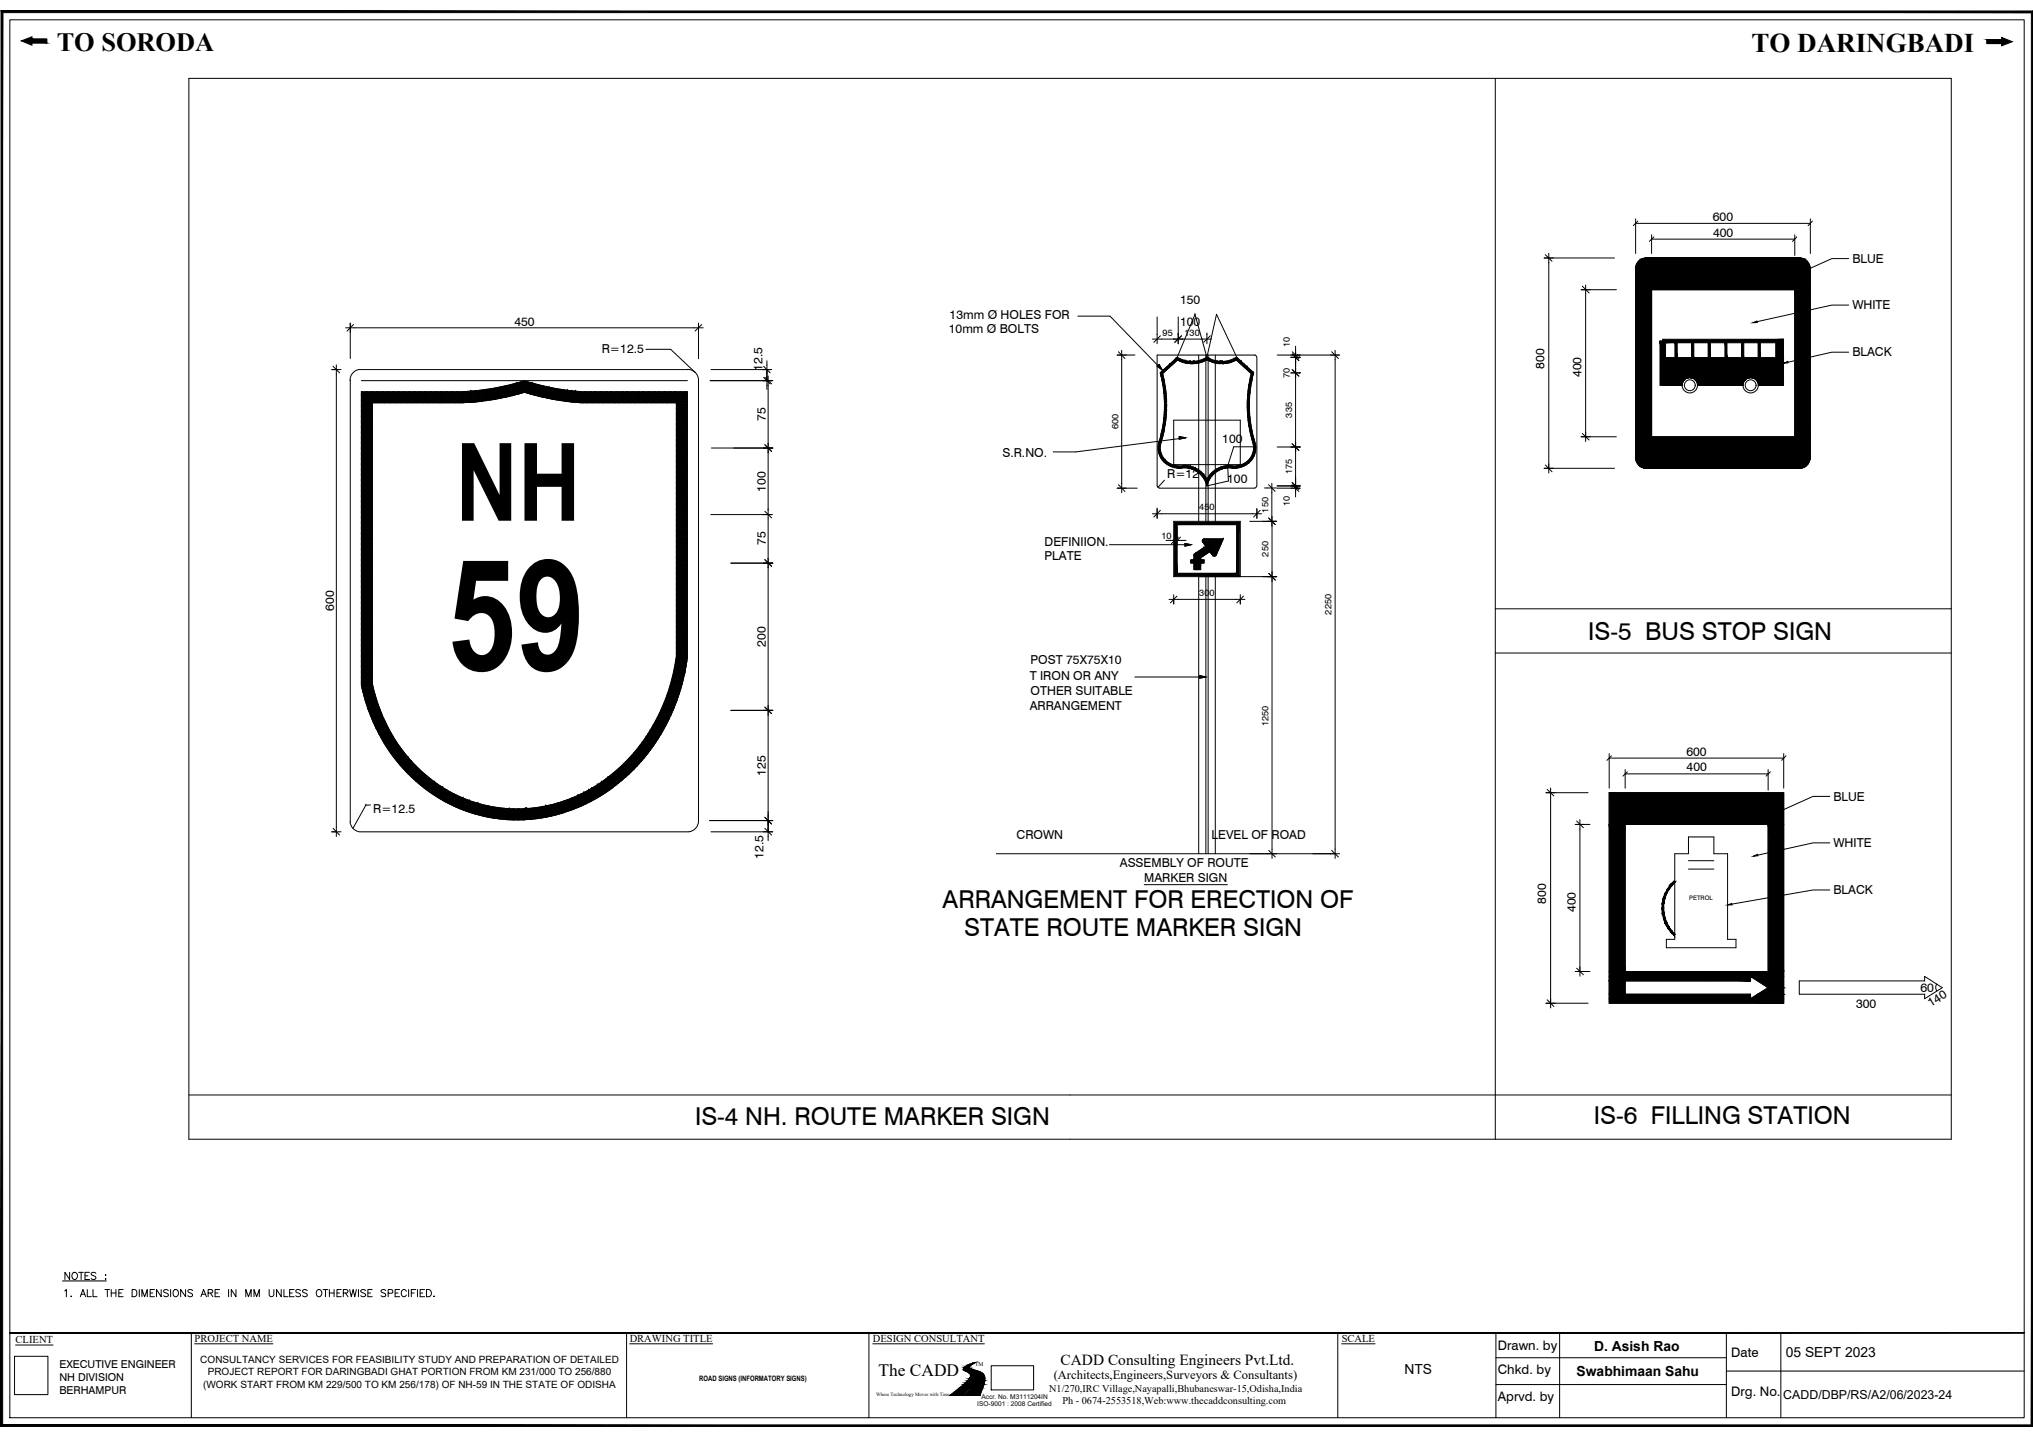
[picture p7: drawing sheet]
<svg xmlns="http://www.w3.org/2000/svg" width="420mm" height="297mm" viewBox="0 0 420 297" stroke-linecap="round" stroke-linejoin="round" font-family="sans-serif">
<defs><g id="words">
<text font-size="32" x="92.4" y="138.5">59</text>
<text font-size="22.4" x="94.1" y="107.6">NH</text>
<text font-size="5.6" x="362" y="10.7">TO DARINGBADI</text>
<text font-size="5.4" x="11.7" y="10.6">TO SORODA</text>
<g font-size="5.1">
<text x="328.3" y="132.4">IS-5 BUS STOP SIGN</text>
<text x="194.8" y="187.6">ARRANGEMENT FOR ERECTION OF</text>
<text x="199.3" y="193.5">STATE ROUTE MARKER SIGN</text>
<text x="143.6" y="232.6">IS-4 NH. ROUTE MARKER SIGN</text>
<text x="329.4" y="232.3">IS-6 FILLING STATION</text>
</g>
<text font-size="3.6" x="181.6" y="284.5">The CADD</text>
<text font-size="3.2" x="219.2" y="282.1">CADD Consulting Engineers Pvt.Ltd.</text>
<g font-size="2.9">
<text x="329.4" y="279.2">D. Asish Rao</text>
<text x="369.1" y="280.4">05 SEPT 2023</text>
<text x="290.2" y="284.1">NTS</text>
<text x="325.8" y="284.4">Swabhimaan Sahu</text>
</g>
<g font-size="2.7">
<text x="309.6" y="279.1">Drawn. by</text>
<text x="357.8" y="280.4">Date</text>
<text x="309.6" y="284.1">Chkd. by</text>
<text x="309.6" y="289.7">Aprvd. by</text>
<text x="357.8" y="288.6">Drg. No.</text>
</g>
<g font-size="2.6">
<text x="217.8" y="285">(Architects,Engineers,Surveyors &amp; Consultants)</text>
<text x="368.6" y="289.2">CADD/DBP/RS/A2/06/2023-24</text>
</g>
<g font-size="2.5">
<text x="354" y="45.7">600</text>
<text x="354" y="48.9">400</text>
<text x="382.8" y="54.3">BLUE</text>
<text x="243.9" y="62.9">150</text>
<text x="382.8" y="64">WHITE</text>
<text x="106.3" y="67.4">450</text>
<text x="196.1" y="68.9">10mm Ø BOLTS</text>
<text x="196.3" y="66">13mm Ø HOLES FOR</text>
<text x="243.9" y="67.3">100</text>
<text x="124.4" y="72.9">R=12.5</text>
<text x="157.6" y="76.7" transform="rotate(-90 157.6 76.7)">12.5</text>
<text x="319.2" y="76.2" transform="rotate(-90 319.2 76.2)">800</text>
<text x="326.9" y="78" transform="rotate(-90 326.9 78)">400</text>
<text x="382.8" y="73.7">BLACK</text>
<text x="158.3" y="87.1" transform="rotate(-90 158.3 87.1)">75</text>
<text x="207.2" y="94.5">S.R.NO.</text>
<text x="252.6" y="91.5">100</text>
<text x="158.3" y="101.7" transform="rotate(-90 158.3 101.7)">100</text>
<text x="241.2" y="98.9">R=12</text>
<text x="253.6" y="99.9">100</text>
<text x="158.3" y="112.7" transform="rotate(-90 158.3 112.7)">75</text>
<text x="215.9" y="112.8">DEFINIION.</text>
<text x="215.9" y="115.7">PLATE</text>
<text x="69" y="126.3" transform="rotate(-90 69 126.3)">600</text>
<text x="158.3" y="133.7" transform="rotate(-90 158.3 133.7)">200</text>
<text x="213" y="137.3">POST 75X75X10</text>
<text x="212.8" y="140.5">T IRON OR ANY</text>
<text x="213" y="143.7">OTHER SUITABLE</text>
<text x="212.8" y="146.8">ARRANGEMENT</text>
<text x="158.3" y="160.4" transform="rotate(-90 158.3 160.4)">125</text>
<text x="348.5" y="156.2">600</text>
<text x="348.6" y="159.5">400</text>
<text x="378.9" y="165.5">BLUE</text>
<text x="77.1" y="168">R=12.5</text>
<text x="210.1" y="173.5">CROWN</text>
<text x="250.4" y="173.4">LEVEL OF ROAD</text>
<text x="157.8" y="177.5" transform="rotate(-90 157.8 177.5)">12.5</text>
<text x="231.4" y="179.1">ASSEMBLY OF ROUTE</text>
<text x="378.9" y="175.1">WHITE</text>
<text x="236.5" y="182.3">MARKER SIGN</text>
<text x="378.9" y="184.9">BLACK</text>
<text x="319.6" y="186.8" transform="rotate(-90 319.6 186.8)">800</text>
<text x="325.7" y="188.5" transform="rotate(-90 325.7 188.5)">400</text>
<text x="383.6" y="208.3">300</text>
<text x="396.9" y="205">60</text>
<text x="399" y="208.2" transform="rotate(-31 399 208.2)">140</text>
</g>
<g font-size="2.2">
<text x="3.2" y="277.6">CLIENT</text>
<text x="40.2" y="277.3">PROJECT NAME</text>
<text x="130.1" y="277.3">DRAWING TITLE</text>
<text x="180.4" y="277.3">DESIGN CONSULTANT</text>
<text x="277.3" y="277.3">SCALE</text>
<text x="12.3" y="282.7">EXECUTIVE ENGINEER</text>
<text x="12.3" y="285.4">NH DIVISION</text>
<text x="12.3" y="288.1">BERHAMPUR</text>
</g>
<g font-size="2.1">
<text x="41.4" y="281.8">CONSULTANCY SERVICES FOR FEASIBILITY STUDY AND PREPARATION OF DETAILED</text>
<text x="42" y="286.8">(WORK START FROM KM 229/500 TO KM 256/178) OF NH-59 IN THE STATE OF ODISHA</text>
<text x="42.9" y="284.3">PROJECT REPORT FOR DARINGBADI GHAT PORTION FROM KM 231/000 TO 256/880</text>
<text x="216.8" y="287.7">N1/270,IRC Village,Nayapalli,Bhubaneswar-15,Odisha,India</text>
<text x="219.6" y="290.2">Ph - 0674-2553518,Web:www.thecaddconsulting.com</text>
</g>
<g font-size="1.9">
<text x="240.3" y="69.4">95</text>
<text x="244.8" y="69.4">130</text>
<text x="266.6" y="71.7" transform="rotate(-90 266.6 71.7)">10</text>
<text x="266.6" y="78.1" transform="rotate(-90 266.6 78.1)">70</text>
<text x="231.1" y="88.7" transform="rotate(-90 231.1 88.7)">600</text>
<text x="267" y="86.3" transform="rotate(-90 267 86.3)">335</text>
<text x="267" y="98" transform="rotate(-90 267 98)">175</text>
<text x="247.9" y="105.5">450</text>
<text x="262.1" y="105.9" transform="rotate(-90 262.1 105.9)">150</text>
<text x="266.6" y="104.5" transform="rotate(-90 266.6 104.5)">10</text>
<text x="240" y="111.4">10</text>
<text x="262.2" y="115" transform="rotate(-90 262.2 115)">250</text>
<text x="247.9" y="123.2">300</text>
<text x="275.2" y="127" transform="rotate(-90 275.2 127)">2250</text>
<text x="262.2" y="150" transform="rotate(-90 262.2 150)">1250</text>
</g>
<text font-size="1.5" x="144.5" y="285.6">ROAD SIGNS (INFORMATORY SIGNS)</text>
<g font-size="1.4">
<text x="202" y="290.7">ISO-9001 : 2008 Certified</text>
<text x="202.8" y="289.2">Accr. No. M3111204IN</text>
</g>
<text font-size="1.3" x="349.1" y="186">PETROL</text>
<text font-size="1.2" x="201.5" y="282.3">TM</text>
<text font-size="1" x="181.1" y="288.6">Where Technology Moves with Time</text>
</g></defs>
<!-- layer: 0 -->
<g fill="#000" stroke="#000" stroke-width=".21">
<path d="M370.5 57.1l.8-.5 .1 .2zM362.2 66.7l.9-.3 .1 .3zM368.6 75.1l.9-.4v.3zM362.4 177l.8-.4 .1 .3zM366.6 168.3l.8-.5 .1 .2zM357 187.1l.9-.3 .1 .3z"/>
<path d="M338 59.9l3.3 30.4v-30.4zM338 59.9l3.3 30.4h-3.3z"/>
<path d="M340.3 53.3l31.9 .1zM339.9 53.4h32.3z"/>
<path d="M339.9 53.4l32.7 .1zM339.6 53.5h33z"/>
<path d="M339.6 53.5l33.4 .1-.4-.1zM339.2 53.6l.4-.1 33.4 .1z"/>
<path d="M339.2 53.6l34.1 .2-.3-.2zM338.8 53.8l.4-.2 34.1 .2z"/>
<path d="M338.8 53.8l34.8 .3-.3-.3zM338.8 53.8l34.8 .3h-35z"/>
<path d="M338.6 54.1l35.2 .4-.2-.4zM338.6 54.1l35.2 .4h-35.5z"/>
<path d="M338.3 54.5l35.7 .3-.2-.3zM338.3 54.5l35.7 .3h-35.8z"/>
<path d="M338.2 54.8l35.9 .4-.1-.4zM338.2 54.8l35.9 .4h-36z"/>
<path d="M338.1 55.2l36 .4v-.4zM338.1 55.2l36 .4h-36.1z"/>
<path d="M338 55.6l36.1 4.3v-4.3zM338 55.6l36.1 4.3h-36.1z"/>
<path d="M370.9 59.9l3.2 30.4v-30.4zM370.9 59.9l3.2 30.4h-3.2z"/>
<path d="M343.1 70.5v9.2h1.1zM343.1 70.5h1.1v9.2z"/>
<path d="M346.2 70.5l.4 3.4v-3.4zM346.2 70.5l.4 3.4h-.4z"/>
<path d="M343.6 79.4l4.1 .3v-.3zM343.6 79.4l4.1 .3h-4.1z"/>
<path d="M343.6 79.1l4.1 .3 .1-.3zM343.6 79.1l4.1 .3h-4.1z"/>
<path d="M343.6 78.8l4.2 .3 .1-.3zM343.6 78.8l4.2 .3h-4.2z"/>
<path d="M343.6 78.6l4.3 .2 .2-.2zM343.6 78.6l4.3 .2h-4.3z"/>
<path d="M343.6 78.4l4.5 .2 .2-.2zM343.6 78.4l4.5 .2h-4.5z"/>
<path d="M343.6 78.2l4.7 .2 .2-.2zM343.6 78.2l4.7 .2h-4.7z"/>
<path d="M343.6 78.1h5.2zM343.6 78.1l4.9 .1z"/>
<path d="M343.6 78.1h5.5zM343.6 78.1h5.2z"/>
<path d="M349.6 70.5l.5 3.4v-3.4zM349.6 70.5l.5 3.4h-.5z"/>
<path d="M353 70.5l.5 3.4v-3.4zM353 70.5l.5 3.4h-.5z"/>
<path d="M356.5 70.5l.4 3.4v-3.4zM356.5 70.5l.4 3.4h-.4z"/>
<path d="M350.8 79.4l9.5 .3v-.3zM350.8 79.4l9.5 .3h-9.5z"/>
<path d="M350.7 79.1l9.6 .3v-.3zM350.7 79.1l9.6 .3h-9.5z"/>
<path d="M359.9 70.5l.5 3.4v-3.4zM359.9 70.5l.5 3.4h-.5z"/>
<path d="M350.6 78.8l9.7 .3 .2-.3zM350.6 78.8l9.7 .3h-9.6z"/>
<path d="M350.4 78.6l10.1 .2 .2-.2zM350.4 78.6l10.1 .2h-9.9z"/>
<path d="M350.2 78.4l10.5 .2 .2-.2zM350.2 78.4l10.5 .2h-10.3z"/>
<path d="M350 78.2l10.9 .2 .2-.2zM350 78.2l10.9 .2h-10.7z"/>
<path d="M349.7 78.1h11.7zM349.7 78.1l11.4 .1z"/>
<path d="M349.4 78.1h12.3zM349.4 78.1h12z"/>
<path d="M363.3 70.5l.5 3.4v-3.4zM363.3 70.5l.5 3.4h-.5z"/>
<path d="M367 70.5l1.6 3.4v-3.4zM367 70.5l1.6 3.4h-1.6z"/>
<path d="M343.6 73.9l25 4.2v-4.2zM343.6 73.9l25 4.2h-25z"/>
<path d="M362 78.1h6.6zM362 78.1h6.6z"/>
<path d="M362.2 78.1l6.4 .1zM362.2 78.1l6.4 .1z"/>
<path d="M362.5 78.2l6.1 .2v-.2zM362.5 78.2l6.1 .2h-5.8z"/>
<path d="M362.8 78.4l5.8 .2v-.2zM362.8 78.4l5.8 .2h-5.6z"/>
<path d="M363 78.6l5.6 .2v-.2zM363 78.6l5.6 .2h-5.4z"/>
<path d="M363.2 78.8l5.4 .3v-.3zM363.2 78.8l5.4 .3h-5.3z"/>
<path d="M363.3 79.1l5.3 .3v-.3zM363.3 79.1l5.3 .3h-5.2z"/>
<path d="M363.4 79.4l5.2 .3v-.3zM363.4 79.4l5.2 .3h-5.2z"/>
<path d="M343.6 70.9h25v-.8zM343.6 70.1h25l-25 .8z"/>
<path d="M339.9 96.8h32.3zM339.9 96.8h31.9z"/>
<path d="M339.6 96.7l32.6 .1 .4-.1zM339.6 96.7l32.6 .1h-32.3z"/>
<path d="M339.2 96.5l33.4 .2 .4-.2zM339.2 96.5l33.4 .2h-33z"/>
<path d="M338.8 96.3l34.2 .2 .3-.2zM338.8 96.3l34.2 .2h-33.8z"/>
<path d="M338.6 96l34.7 .3 .3-.3zM338.6 96l34.7 .3h-34.5z"/>
<path d="M338.3 95.7l35.3 .3 .2-.3zM338.3 95.7l35.3 .3h-35z"/>
<path d="M338.2 95.3l35.6 .4 .2-.4zM338.2 95.3l35.6 .4h-35.5z"/>
<path d="M338.1 94.9l35.9 .4 .1-.4zM338.1 94.9l35.9 .4h-35.8z"/>
<path d="M338 90.3l36.1 4.2v-4.2zM338 90.3l36.1 4.2h-36.1z"/>
<path d="M338 94.5l36.1 .4v-.4zM338 94.5l36.1 .4h-36z"/>
<path d="M332.6 170.4l3.3 30.4v-30.4zM332.6 170.4l3.3 30.4h-3.3z"/>
<path d="M332.6 163.9l36 6.5v-6.5zM332.6 163.9l36 6.5h-36z"/>
<path d="M365.4 170.4l3.2 30.4v-30.4zM365.4 170.4l3.2 30.4h-3.2z"/>
<path d="M332.6 202.8l3.3 2.7v-2.7zM332.6 202.8l3.3 2.7h-3.3z"/>
<path d="M332.6 201.8l29.2 1v-1zM332.6 201.8l29.2 1h-29.2z"/>
<path d="M332.6 205.5l29.2 .9v-.9zM332.6 205.5l29.2 .9h-29.2z"/>
<path d="M332.6 200.8l36 1v-1zM332.6 200.8l36 1h-36z"/>
<path d="M361.8 201.8l6.8 2.4v-2.4zM361.8 201.8l6.8 2.4h-3.2z"/>
<path d="M365.4 204.2l3.2 1.3v-1.3zM363.3 205.5l2.1-1.3 3.2 1.3z"/>
<path d="M363.3 205.5l5.3 .9v-.9zM361.8 206.4l1.5-.9 5.3 .9z"/>
<path d="M332.6 206.4l36 1v-1zM332.6 206.4l36 1h-36z"/>
</g>
<!-- layer: TEXT -->
<g fill="none" stroke="#000" stroke-width=".21">
<path d="M341.3 48.5v3.9M341.3 49.4h29.6M370.9 48.5v4.3M133.5 72.2h5.1l5.1 4.8M239.1 75.7l.5-.4 .6 1.2zM247 65h.1M247 65l2.4 8.9 2-8.9 4.2 8.9M247 65l-3.7 8.9M217.7 93.4h4.6M243.7 90.2l1.3 .3-1.3 .3zM244.9 112.3l1.3 .3-1.3 .3zM247.9 139.6l1.3 .3-1.3 .3z"/>
<path d="M335.9 159.1v3.8M335.9 160h29.5M365.4 159.1v4.3M76.6 166.4h-1l-2.7 4.8M205.9 176.5h70M12.9 264.8h9.1M13.4 266.9l.3-.3v1.4M14.4 263v1.5l-1-1.5v1.5M14.6 268h.2zM15 263.2a.56 .56 0 0 1 .6-.2 .56 .56 0 0 1 .4 .6v.3a.57 .57 0 0 1-.6 .6 .57 .57 0 0 1-.5-.6zM16.3 263h.9M16.6 268l.5-1.4 .6 1.4"/>
<path d="M16.8 263v1.5M16.8 267.5h.7M17.6 263.7h.6M18 266.6v1.4h.9M18.5 263h-.9v1.5h.9M19.2 266.6v1.4h.9M19.8 263.2a.55 .55 0 0 0-.5-.2 .55 .55 0 0 0-.5 .3l.2 .3 .7 .2 .1 .5a.63 .63 0 0 1-1 0M21.7 266.6h.9M21.8 263.6h.1zM21.8 264.4h.1zM22.2 266.6v1.4M23 266.6v1.4"/>
<path d="M23 267.3h1M24 266.6v1.4M24.6 267.3h.5M25.4 266.6h-.8v1.4h.8M27.3 266.6h.5a.81 .81 0 0 1 .5 .7 .81 .81 0 0 1-.5 .7h-.5zM28.8 266.6v1.4M29.3 268v-1.4l.6 1.4 .5-1.4v1.4M31 267.3h.6M31.9 266.6h-.9v1.4h.9M33.3 266.6v1.4l-1-1.4v1.4M34.8 266.8l-.2-.2a.51 .51 0 0 0-.8 .3l.1 .2 .6 .2 .3 .3a.54 .54 0 0 1-.4 .4 .54 .54 0 0 1-.6-.2M35.3 266.6v1.4"/>
<path d="M36 266.6a.57 .57 0 0 1 .9 .5v.4a.55 .55 0 0 1-.6 .6 .55 .55 0 0 1-.5-.6v-.6zM38.4 266.6v1.4l-1.1-1.4v1.4M39.8 266.8a.55 .55 0 0 0-.5-.3 .55 .55 0 0 0-.5 .4l.1 .2 .8 .3 .1 .4a.63 .63 0 0 1-1 0M41.5 268l.6-1.4 .6 1.4M41.7 267.5h.8M43 267.3l.9-.1 .1-.3-.4-.3h-.6v1.4M43.5 267.3l.5 .7M44.5 267.3h.5M45.4 266.6h-.9v1.4h.9M47.2 266.6v1.4M48.8 266.6v1.4l-1-1.4v1.4M50.8 268v-1.4l.6 1.4 .5-1.4v1.4"/>
<path d="M52.5 268v-1.4l.5 1.4 .6-1.4v1.4M55.6 266.6l.1 1.2 .3 .2h.4l.2-.4v-1M58.1 266.6v1.4l-.9-1.4v1.4M58.7 266.6v1.4h.8M59.9 267.3h.5M60.8 266.6h-.9v1.4h.9M62.1 266.8a.55 .55 0 0 0-.5-.3 .55 .55 0 0 0-.5 .4l.1 .2 .8 .3 .1 .4a.63 .63 0 0 1-1 0M63.5 266.8a.55 .55 0 0 0-.5-.3 .55 .55 0 0 0-.5 .4l.1 .2 .7 .3 .2 .4a.63 .63 0 0 1-1 0M65.5 266.8a.56 .56 0 0 1 .6-.2 .56 .56 0 0 1 .4 .5v.4a.57 .57 0 0 1-.6 .6 .57 .57 0 0 1-.5-.6zM66.8 266.6h.9M67.3 266.6v1.4M68.1 267.3h.9"/>
<path d="M68.1 266.6v1.4M69 266.6v1.4M69.6 267.3h.6M70.5 266.6h-.9v1.4h.9M71 267.3l.8-.1 .1-.3-.3-.3h-.6v1.4M71.4 267.3l.5 .7M72.3 266.6l.3 1.4 .4-1.4 .3 1.4 .4-1.4M74.1 266.6v1.4M75.6 266.8l-.4-.2-.7 .2 .1 .3 .7 .2 .3 .3a.57 .57 0 0 1-.5 .5 .57 .57 0 0 1-.6-.3M76 267.3h.6M76.9 266.6h-.9v1.4h.9M79.7 266.8a.55 .55 0 0 0-.5-.3 .55 .55 0 0 0-.5 .4l.9 .5 .1 .4a.63 .63 0 0 1-1 0"/>
<path d="M80.2 267.3h.9l.1-.2-.1-.5h-.9v1.4M81.7 267.3h.6M82.6 266.6h-.9v1.4h.9M84 266.9a.54 .54 0 0 0-.6-.3 .54 .54 0 0 0-.5 .5v.4a.55 .55 0 0 0 .5 .5 .55 .55 0 0 0 .6-.3M84.5 266.6v1.4M85 267.3h.6M85.9 266.6h-.9v1.4M86.3 266.6v1.4M86.8 267.3h.6M87.8 266.6h-1v1.4h1M88.1 266.6h.5a.78 .78 0 0 1 .6 .7 .78 .78 0 0 1-.6 .7h-.5zM89.6 268h.1z"/>
</g>
<!-- layer: ST -->
<g fill="none" stroke="#000" stroke-width=".21">
<path d="M72.4 78.6v91.3M74.4 76.4a2.22 2.22 0 0 0-2.1 2.3M74.4 76.4h67.8M74.7 78.7h67.4M142 76.4a2.22 2.22 0 0 1 2.4 2.3M144.4 78.5v91.3a2.22 2.22 0 0 1-2 2.1M222.8 65.3h6.6l10.8 11.2M239.8 77.1a26 26 0 0 1-.4 14.6M240.3 77.2a26.4 26.4 0 0 1-.5 14.7M243.3 74.5l-3 2.7M249.4 74.4a6.2 6.2 0 0 0 6.1 0M249.4 73.8a5.8 5.8 0 0 0 6.2 0l3.5 3.3"/>
<path d="M249.4 73.8a5.8 5.8 0 0 1-6.1 0l-3.5 3.3M249.4 74.4a6.2 6.2 0 0 1-6.1 0M255.5 74.5l3.1 2.7a26.4 26.4 0 0 0 .4 14.7M259.1 77.1a26 26 0 0 0 .3 14.6M259.3 73.4l.4 .4M259.4 73.4h-20.3v27M259.8 73.8v26.7M239.4 91.7a4.3 4.3 0 0 0 5.3 5 4.8 4.8 0 0 1 4.7 3.7l4.5-1-.2-2.7M239.9 91.8a3.7 3.7 0 0 0 2 4M240.7 99.3l-1.4 1.4M241.9 95.9l1.4 .4 1.4-.1M242.6 86.9h13.7v9.1h-13.7z"/>
<path d="M244.7 96.2a5.3 5.3 0 0 1 4.7 2.9M245 90.5l-22.7 2.9M254.2 96.2a5.3 5.3 0 0 0-4.8 2.9M257 95.9l-1.4 .4-1.4-.1M259 91.8a3.7 3.7 0 0 1-2 4M259.2 92.4h-4.2l-1.3 3.9M259.5 91.7a4.3 4.3 0 0 1-5.4 5 4.8 4.8 0 0 0-4.7 3.7M229.3 112.6h16.9M239.1 100.4l.5 .5M239.6 100.9h19.7M242.6 107.8h13.7v11.4h-13.7zM242.8 108h13.3v11h-13.3z"/>
<path d="M243.2 108.4h12.4v10.1h-12.4zM248.6 112.1l.6 .8-2.4 1.6v1.2h-.7v.7h.7v1.4h1.4v-1.4h.6v-.7h-.6v-.4l1.8-1.3 .7 .9 .3 .1 .3-.2M248.9 111.4l-.4 .3 .1 .4M248.9 111.4h3.9l-1.5 3.4M259.7 100.5l-.4 .4M139.7 136a39 39 0 0 1-5.5 15.3M139.8 136v-52.7h-19.7a48.8 48.8 0 0 1-11.7-2.2 52.3 52.3 0 0 1-12.8 2.2h-18.6v58.1a35.7 35.7 0 0 0 4.2 10.7M142 136.1a39.9 39.9 0 0 1-15.5 26.8M142.1 136.1v-55.1h-21.9a49.6 49.6 0 0 1-11.8-2.3 52.3 52.3 0 0 1-12.8 2.3h-20.9v60.6M234.5 139.9h14.7M74.7 141.6a37.6 37.6 0 0 0 4.5 11.7M79.2 153.3a31.9 31.9 0 0 0 34.7 15.4"/>
<path d="M81.2 152.2a32.3 32.3 0 0 0 8.8 9.5M134.2 151.3a35.3 35.3 0 0 1-9 9.7M72.4 169.9a2.22 2.22 0 0 0 1.7 2M74.2 171.9h68.2M75.6 166.4h.1M89.9 161.7a28.8 28.8 0 0 0 23.5 4.8M125.2 161a32.2 32.2 0 0 1-11.8 5.5M126.6 162.9a34.6 34.6 0 0 1-12.7 5.8"/>
</g>
<g fill="#000" stroke="#000" stroke-width=".21">
<path d="M243.2 118.5l-.4 .5z"/>
<path d="M242.8 108h13.3l-12.9 .4zM243.2 108.4h12.4l.5-.4z"/>
<path d="M242.8 108l.4 .4v10.1zM242.8 108v11l.4-.5z"/>
<path d="M243.2 118.5h12.4l-12.8 .5zM242.8 119h13.3l-.5-.5z"/>
<path d="M255.6 108.4v10.1l.5-10.5zM256.1 108v11l-.5-.5z"/>
</g>
<!-- layer: HID -->
<path d="M247.7 73.4v34.4M249.2 73.4v34.4M249.7 73.4v34.4M251.2 73.4v34.4M247.7 119.2v57.3M249.2 119.2v57.3M249.7 119.2v57.3M251.2 119.2v57.3" fill="none" stroke="#000" stroke-width=".21"/>
<!-- layer: CEN -->
<path d="M236.5 182.9h17.2" fill="none" stroke="#000" stroke-width=".21"/>
<!-- layer: 0 -->
<g fill="none" stroke="#000" stroke-width=".21">
<path d="M6.6 8.1h3.1v.8h-3.1zM410.6 8.2h3.1v.8h-3.1zM319.2 53.3h14.5M320.1 54.2v42.6M326.8 59.9h7.3M338 45.2v7.2M338 46.2h36.1M338.5 45.7l-.9 .9M340.3 53.3a2.24 2.24 0 0 0-2.3 2.3v38.9a2.31 2.31 0 0 0 2.3 2.3M340.3 53.3h31.5M341.3 59.9h29.6v30.4h-29.6zM341.8 49l-.9 .9"/>
<path d="M371.3 49l-.8 .9M371.8 53.3a2.31 2.31 0 0 1 2.3 2.3v38.9a2.39 2.39 0 0 1-2.3 2.3h-31.5M374.1 45.2v7.2M374.6 45.7l-.9 .9M382.1 53.5h-3.5l-7.3 3.2M68.6 76.4h1.3M69.5 77.3v93.7M72.4 66.8v7.3M73.3 67.8h70.1M103.4 80v.3M103.5 80v.3M103.6 80v2.3"/>
<path d="M103.6 80h.5M104.1 79.9v2.3M104.2 79.8v.5M104.3 79.8v.5M104.4 79.8v.5M104.6 79.8v.5M104.7 79.7v2.4M104.7 80h.5M104.7 79.9h.5M104.8 79.7v.1M104.9 79.7v.1M105 79.7v.1"/>
<path d="M105.2 79.6v.2M105.2 79.7h.6M105.3 79.8v.5M105.4 79.8v.5M105.5 79.8v.5M105.6 79.8v.5M105.6 79.5l.2-.1v2.4M105.7 79.8v.5M105.8 79.6h-.6v2.3M105.8 80h.5M105.8 79.9h.5M105.9 79.4v.4"/>
<path d="M106 79.4v.4M106.1 79.4v.4M106.3 79.3v.5M106.3 79.7h.6M106.3 79.6h.6M106.3 79.5h.6M106.3 79.4h.6M106.4 79.8v.5M106.5 79.8v.5M106.6 79.8v.5M106.6 79.2h3.5M106.7 79.2h.1"/>
<path d="M106.7 79.8v.5M106.8 79.2h.1M106.8 79.8v.5M106.9 79.1v2.4h-.6M106.9 79.3h-.6v2.4M106.9 80h.5M106.9 79.9h.5M107 79.2v.6M107 79.1h.4M107.1 79.2v.6M107.2 79.2v.6M107.3 79.1h.1"/>
<path d="M107.3 79.2v.6M107.4 79v2.4h-.5M107.4 79.7h.6M107.4 79.6h.6M107.4 79.5h.6M107.4 79.4h.6M107.4 79.3h.6M107.5 79v.2M107.5 79.8v.5M107.6 78.9v.3M107.6 79.8v.5M107.7 78.9v.3"/>
<path d="M107.7 79.8v.5M107.8 78.9v.3M107.8 79.8v.5M107.9 78.9v.3M107.9 79.8v.5M108 79.1h.5M108 78.9h.5M108 80h.5M108 79.9h.5M108.1 79.2v.6M108.2 79.2v.6M108.2 78.8h.3v2.3"/>
<path d="M108.3 79.2v.6M108.4 79.2v.6M108.5 78.9h-.5v2.3M108.5 79.7h.6M108.5 79.6h.6M108.5 79.5h.6M108.5 79.4h.6M108.5 79.3h.6M108.6 78.8v.4M108.6 79.8v.5M108.7 78.8v.4M108.7 79.8v.5"/>
<path d="M108.8 78.9v.3M108.8 79.8v.5M108.9 78.9v.3M108.9 79.8v.5M109 78.9v.3M109 79.8v.5M109.1 79.1h.5M109.1 79.1h.4M109.1 80h.5M109.1 79.9h.5M109.2 78.9l-.1 2.4M109.2 79.2v.6"/>
<path d="M109.3 79.2v.6M109.4 79.2v.6M109.5 79.2v.6M109.6 79.1v2.4M109.6 79.7h.6M109.6 79.6h.6M109.6 79.5h.6M109.6 79.4h.6M109.6 79.3h.6M109.7 79.1v.1M109.7 79.8v.5M109.8 79.1v.1"/>
<path d="M109.8 79.8v.5M109.9 79.1v.1M109.9 79.8v.5M110 79.2h.1M110 79.8v.5M110.1 79.2h.1M110.1 79.8v.5M110.2 79.2v2.4M110.2 80h.5M110.2 79.9h.5M110.3 79.3v.5M110.4 79.3v.5"/>
<path d="M110.5 79.4v.4M110.6 79.4v.4M110.7 79.7h.6M110.7 79.6h.6M110.7 79.5h.5M110.8 79.4l-.1 2.4M110.8 79.8v.5M110.9 79.8v.5M111 79.8v.5M111.1 79.8v.5M111.2 79.8v.5M111.3 79.5l-.1 2.4"/>
<path d="M111.3 80h.5M111.3 79.9h.5M111.4 79.6v.2M111.5 79.6v.2M111.6 79.6v.2M111.7 79.7v.1M111.8 79.7v2.3M111.8 79.7h.1M111.9 79.8v.5M112 79.8v.5M112.1 79.8v.5M112.2 79.8v.5"/>
<path d="M112.4 79.8v2.4h.5M112.4 80l.5-.1v2.4M112.4 79.9h.2M113 80v.3M113.1 80v.3M113.2 80v.3M113.3 80v.3M144.4 66.8v7.4M146.8 78.7h12.9M146.9 76.4h12.5M158.5 74.6v.9M158.5 76.4v2.3"/>
<path d="M158.5 79.6v.9M158.8 79.6v12.1M230.9 73.4h3.7M231.8 74.3v25.7M239.1 65.5v3.7M239.8 77v.2M239.9 77.6h.1M239.9 77.8h.1M239.9 77.7h.1M240 77.9h.1M240 76.9v1M240 77.4h.3"/>
<path d="M240 77.3h.3M240 77.2h.3M240 77.2h.4M240 77h.5M240 78h.5M240 78.1h.5M240.1 78.3h.4v3h.5M240.1 76.8v.1M240.1 77.5v.5M240.1 78.3h.4M240.1 70.1h2.5M240.1 78.5h.4"/>
<path d="M240.1 78.4h.4M240.2 76.7v.2M240.2 77.5v.5M240.2 79.1h.5M240.3 79.2h.2M240.3 79.4h.2M240.3 76.6v.3M240.3 77.5v.5M240.3 78.6v.5M240.3 79.7h.5M240.3 79.6h.2M240.3 79.5h.2"/>
<path d="M240.4 76.5v.4M240.4 78.6v.5M240.4 79.7v.1M240.5 76.4v.5M240.5 77.9v.1M240.5 78.6v.5M240.5 79.7v.5M240.5 76.4h.7M240.5 79.8h.3M240.5 79.1h.2M240.5 79.9h.3M240.5 78.8h.2"/>
<path d="M240.5 78.7h.1M240.5 76.4v.6M240.5 76.9h.2M240.5 79h.2M240.5 76.8h.3M240.5 80h.3M240.5 78.9h.2M240.5 76.7h.4M240.5 76.6h.5M240.6 76.9h-.7v.6h.5v.5M240.6 76.3v.1M240.6 79.1v.6"/>
<path d="M240.6 78.6h-.4v.2M240.7 76.2v.2M240.7 79.2v.5M240.8 76.1v.3M240.9 76v.4M241 75.9v.5M241.1 75.9v.6h-.6M241.1 75.8h.7M241.1 76.3h.2M241.1 76.2h.3M241.1 76.1h.4M241.1 76.1h.5"/>
<path d="M241.2 75.8h.1M241.3 75.7v.1M241.4 75.6v.2M241.5 75.6v.2M241.6 75.5v.3M241.6 75.4v.6l-.5-.1M241.6 75.8h.3M241.6 75.7h.4M241.6 75.6h.5M241.6 75.4h.6M241.7 75.3h.1M241.7 75.8v.1"/>
<path d="M241.7 75.3h.7M241.8 75.2v.1M241.9 75.1v.2M242 75v.3M242.1 75v.3M242.2 75.2h.3M242.2 75.1h.4M242.2 75h.5M242.3 75.3v.1M242.3 74.7h.7M242.4 75.3h.1M242.4 74.7h.1"/>
<path d="M242.5 74.6v.1M242.6 74.5v.2M242.7 74.5v.2M242.7 74.4v.6M242.7 74.9h-.5v.6h-.6M242.7 74.7h.4M242.7 74.6h.5M242.7 74.4h.6M242.8 74.7v.2M242.8 74.3h.5M242.9 74.2h.1M242.9 74.7v.1"/>
<path d="M242.9 74.2h1M243 74.1v.1M243.1 74v.2M243.2 73.9v.3M243.3 73.9v.6h-.6M243.3 74.1h.5M243.3 74h.2M243.3 73.9h.1M243.4 74.2v.3M243.5 74.2v.3M243.5 65.5v3.7M243.6 74.2v.3"/>
<path d="M243.7 74.2v.4M243.8 74.2v.4M243.8 74.2v.5h.6M243.8 74.6h.6M243.8 74.5h.6M243.8 74.4h.5M243.8 74.3h.3M244.1 74.7h4.6M244.1 74.7v.1M244.2 74.7v.1M244.3 74.7v.2M244.4 74.4v.5h.5"/>
<path d="M244.4 70.1h4.1M244.5 74.5v.2M244.6 74.5v.2M244.6 75h.3M244.7 74.5v.2M244.8 74.5v.2M244.9 74.5v.2M244.9 74.6h.1M244.9 74.6v.4M244.9 74.7h.5M245 74.7v.4M245.1 74.7v.4"/>
<path d="M245.2 74.7v.4M245.3 74.7v.4M245.4 74.7v.4M245.5 74.7v.4h.5M245.5 75h.5M245.5 74.9h.5M245.6 74.7h.1M245.7 74.7h.1M245.8 74.7h.1M245.9 74.7h.1M246 74.7h.1M246 74.7v.5"/>
<path d="M246.1 74.7v.5M246.2 74.7v.5M246.3 74.7v.5M246.4 74.7v.5M246.5 74.7v.5M246.6 74.7h.1M246.6 74.7v.5M246.6 75.1h.5M246.6 75h.5M246.6 74.9h.5M246.7 74.7h.1M246.8 74.7h.1"/>
<path d="M247 74.7h.1M247.1 74.7h.1M247.1 74.7v.5M247.2 74.7v.5M247.3 74.7v.4M247.3 74.7h.4M247.4 74.7v.4M247.5 74.7v.4M247.6 74.7v.4M247.7 74.6v.5M247.7 75h.1M247.7 75h.5"/>
<path d="M247.7 74.9h.5M247.8 74.6v.1M247.9 74.5v.2M248.1 74.5v.2M248.2 74.5v.2M248.2 74.5v.4M248.2 74.7h.6M248.2 74.6h.6M248.2 74.5h.6M248.3 74.7v.2M248.4 74.4h.4M248.4 74.7v.2"/>
<path d="M248.5 74.7v.1M248.6 74.3h.2M248.6 74.7v.1M248.8 74.2v.5M248.8 74.2h1.3v.5M248.9 74.2v.5M249 74.2v.4M249 74.1h.3M249.2 74.2v.3M249.2 74h.1M249.3 74.2v.3M249.3 73.9h.1"/>
<path d="M249.3 73.9v.6M249.3 74.4h.6M249.3 74.3h.6M249.4 68.8v.4M249.4 73.9v.3M249.5 73.9v.3M249.6 74v.2M249.6 74.5h.3M249.7 74v.2M249.8 74.1v.1M249.8 74.6h.1M249.9 74.1h.1"/>
<path d="M249.9 74.1v.5M250 74.2v.5M250.1 74.2v.5h4.7M250.3 74.3v.4M250.4 74.3v.4M250.4 74.4v.4M250.4 74.6l.6-.1v.5M250.4 74.7h.6M250.4 74.5h.4M250.4 74.4h.1M250.5 74.7v.2M250.6 74.7v.2"/>
<path d="M250.7 74.7v.3M250.8 74.7v.3M250.9 74.7v.3M251 75h.5M251 74.9h.5M251.1 74.6v.1M251.1 75h.4M251.2 74.6v.1M251.4 74.6v.1M251.5 74.7h.1M251.5 74.7v.4M251.6 74.7v.4"/>
<path d="M251.7 74.7v.5M251.8 74.7v.5M251.9 74.7v.5M252 74.7v.5M252.1 74.7h.1M252.1 74.7v.5M252.1 75.1h.5M252.1 75h.5M252.1 74.9h.5M252.2 74.7h.1M252.3 74.7h.1M252.5 74.7h.1"/>
<path d="M252.6 74.7h.1M252.6 74.7v.5M252.7 74.7v.5M252.8 74.7v.5M252.9 74.7v.5M253 74.7v.5M253.1 74.7v.5M253.2 74.7v.5M253.2 75.1h.3M253.2 75h.5M253.2 74.9h.5M253.3 74.7h.1"/>
<path d="M253.4 74.7h.1M253.5 74.7h.1M253.7 74.7h.1M253.7 74.6v.5M253.7 74.7h.6M253.8 74.7v.4M253.9 74.7v.3M253.9 74.6h.4M254 74.7v.3M254.1 74.7v.3M254.2 74.7v.3M254.3 74.5v.5"/>
<path d="M254.3 74.9h.3M254.4 74.5v.2M254.5 74.4v.3M254.6 74.4v.3M254.8 74.3v.4M254.8 74.7h.1M254.8 74.7h.3M254.8 74.6h.5M254.8 74.4h.6M255 74.2h1M255 74.2h.1M255.1 74.2h.1"/>
<path d="M255.2 74.1v.1M255.3 74v.2M255.4 74v.5h-.6M255.4 74.3h-.6v.4M255.4 74.1h.5M255.4 74h.4M255.5 74.2v.3M255.5 73.9h.2M255.6 74.2v.3M255.7 74.2v.3M255.7 74.2v.4M255.9 74.2v.5"/>
<path d="M255.9 74.7h.7M255.9 74.2v.6M255.9 74.7h.6v.6h.7M255.9 74.6h.5M255.9 74.5h.4M255.9 74.4h.3M255.9 74.3h.2M256 74.7v.2M256.1 74.7v.3M256.2 74.7v.3M256.3 74.7v.4M256.4 74.7v.5"/>
<path d="M256.5 75.2h.5M256.5 75.1h.5M256.5 75h.4M256.5 75h.3M256.5 74.9h.2M256.6 74.7h.1M256.6 75.3v.1M256.7 75.3v.2M256.8 75.3v.3M257 75.3v.4M257 75.2v.6M257 75.7h.6v.6h.5"/>
<path d="M257 75.8h.6M257 75.6h.5M257 75.5h.4M257 75.4h.3M257.1 75.8h.7M257.1 75.3h.1M257.1 75.8v.1M257.2 75.8v.2M257.3 75.8v.3M257.4 75.8v.3M257.5 75.8v.4M257.6 76.2h.5v.6"/>
<path d="M257.6 76.1h.5M257.6 76.1h.4M257.6 75.9h.3M257.7 75.8h.1M257.7 76.4h.7M257.8 75.8h.1M257.8 76.4v.1M257.9 76.4v.2M257.9 76.4v.3M258.1 79.7h.4M258.1 76.4v.3M258.1 80v.2"/>
<path d="M258.1 79.6h.1M258.1 79.4h.1M258.1 79.5h.1M258.1 79.8h.4M258.1 79.9h.4M258.1 79.4v8.9M258.1 76.7h.6v2.2h-.5M258.1 76.8h.6M258.1 80h.4M258.1 76.6h.5M258.1 76.5h.4M258.2 79.1h.5"/>
<path d="M258.2 76.9h.5M258.2 79h.5M258.2 78.8h.5M258.2 76.3v.1M258.2 79.1v.6M258.3 78.7h.4M258.3 78.6h.4M258.3 76.4h.1M258.3 78.4v.2M258.3 79.1v.6M258.4 76.9v.2M258.4 79.1v.6"/>
<path d="M258.4 78h.3M258.4 77.9h.3M258.4 77.8h.3M258.5 76.9v.3M258.5 78v.6M258.5 79.1v.6M258.5 77.7h.2M258.5 77.6h.2M258.5 77.5h.5M258.6 76.9v.6M258.6 78v.6M258.6 79.1v.3"/>
<path d="M258.7 78.5h.1M258.7 77.4h.3M258.7 78.4h.1M258.7 77.3h.3M258.7 78.3h.1M258.7 77.2h.4M258.7 78.1h.1M258.7 77h.4M258.8 76.8v.1M258.8 77.5v.5M258.9 76.9h.1M258.9 77.5v.5"/>
<path d="M258.9 78h-.5v.6M259 76.9h.1M259 77.5v.1M259 76.9l-.7 .1M263.9 73.4h12.9M267.8 71.6v.9M267.8 73.4v.5M267.8 74.8v1.3M267.8 78v13.5M268.5 77.1h.1M268.5 73.9h.1M275.9 74.3v101.2"/>
<path d="M327.7 60.8v29.5M343.6 79.7h4.1M350.8 79.7h9.5M367 70.5v3.4h-23.4M368.6 70.5v9.2h-5.2M382.1 63.1h-3.5l-15.5 3.4M382.1 72.8h-3.5l-9.1 2.1M74.7 99.6h2.3M74.7 99h2.3M74.7 98.5h2.3M74.7 97.9h2.3M74.7 97.4h2.3"/>
<path d="M74.7 96.8h2.3M74.7 96.3h2.3M74.7 95.7h2.3M74.7 95.2h2.3M74.7 94.6h2.3M74.7 94.1h2.3M74.7 93.5h2.3M74.7 92.9h2.3M74.7 92.4h2.3M74.7 91.8h2.3M74.7 91.3h2.3M74.7 90.8h2.3"/>
<path d="M74.7 90.2h2.3M74.7 89.7h2.3M74.7 89.1h2.3M74.7 88.6h2.3M74.7 88h2.3M74.7 87.5h2.3M74.7 86.9h2.3M74.7 86.4h2.3M74.7 85.8h2.3M74.7 85.3h2.3M74.7 84.7h2.3M74.7 84.2h2.3"/>
<path d="M74.7 83.6h2.3M74.7 83.1h23.7M74.7 82h30.4M74.7 81.4h32.6M74.7 99.5h.3M74.7 98.4h.3M74.7 97.3h.3M74.7 96.2h.3M74.7 95.1h.3M74.7 94h.3M74.7 92.9h.3M74.7 91.8h.3"/>
<path d="M74.7 90.7h.3M74.7 89.6h.3M74.7 88.5h.3M74.7 87.4h.3M74.7 86.3h.3M74.7 85.2h.3M74.7 84.1h.3M74.7 83h.3M74.7 81.9h.3M74.7 99.4h.3M74.7 98.3h.3M74.7 97.2h.3"/>
<path d="M74.7 96.1h.3M74.7 95h.3M74.7 93.9h.3M74.7 92.8h.3M74.7 91.7h.3M74.7 90.6h.3M74.7 89.5h.3M74.7 88.4h.3M74.7 87.3h.3M74.7 86.2h.3M74.7 85.1h.3M74.7 84h.3"/>
<path d="M74.7 82.9h.3M74.7 81.8h.3M74.7 99.3h.3M74.7 98.2h.3M74.7 97.1h.3M74.7 96h.3M74.7 94.9h.3M74.7 93.8h.3M74.7 92.7h.3M74.7 91.6h.3M74.7 90.5h.3M74.7 89.4h.3"/>
<path d="M74.7 88.3h.3M74.7 87.2h.3M74.7 86.1h.3M74.7 85h.3M74.7 83.9h.3M74.7 82.8h.3M74.7 81.7h.3M74.7 99.2h.3M74.7 98.1h.3M74.7 97h.3M74.7 95.9h.3M74.7 94.8h.3"/>
<path d="M74.7 93.7h.3M74.7 92.6h.3M74.7 91.5h.3M74.7 90.4h.3M74.7 89.3h.3M74.7 88.2h.3M74.7 87.1h.3M74.7 86h.3M74.7 84.9h.3M74.7 83.8h.3M74.7 82.7h.3M74.7 81.6h.3"/>
<path d="M74.7 99.1h.3M74.7 98h.3M74.7 96.9h.3M74.7 95.8h.3M74.7 94.7h.3M74.7 93.6h.3M74.7 92.5h.3M74.7 91.4h.3M74.7 90.3h.3M74.7 89.2h.3M74.7 88.1h.3M74.7 87h.3"/>
<path d="M74.7 85.9h.3M74.7 84.8h.3M74.7 83.7h.3M74.7 82.6h.3M74.7 81.5h.3M74.7 81v.4M74.7 82v.5M74.7 83.1v.5M74.7 84.2v.5M74.7 85.3v.5M74.7 86.4v.5M74.7 87.5v.5"/>
<path d="M74.7 88.6v.5M74.7 89.7v.5M74.7 90.8v.5M74.7 91.8v.6M74.7 92.9v.6M74.7 94.1v.5M74.7 95.2v.5M74.7 96.3v.5M74.7 97.4v.5M74.7 98.5v.5M74.7 99.6v.5M74.8 81v.4"/>
<path d="M74.8 82v.5M74.8 83.1v.5M74.8 84.2v.5M74.8 85.3v.5M74.8 86.4v.5M74.8 87.5v.5M74.8 88.6v.5M74.8 89.7v.5M74.8 90.8v.5M74.8 91.8v.6M74.8 92.9v.6M74.8 94.1v.5"/>
<path d="M74.8 95.2v.5M74.8 96.3v.5M74.8 97.4v.5M74.8 98.5v.5M74.8 99.6v.5M74.9 81v.4M74.9 82v.5M74.9 83.1v.5M74.9 84.2v.5M74.9 85.3v.5M74.9 86.4v.5M74.9 87.5v.5"/>
<path d="M74.9 88.6v.5M74.9 89.7v.5M74.9 90.8v.5M74.9 91.8v.6M74.9 92.9v.6M74.9 94.1v.5M74.9 95.2v.5M74.9 96.3v.5M74.9 97.4v.5M74.9 98.5v.5M74.9 99.6v.5M75 81v62"/>
<path d="M75 98.9h.5M75 97.8h.5M75 96.7h.5M75 95.6h.5M75 94.5h.5M75 93.4h.5M75 92.3h.5M75 91.2h.5M75 90.1h.5M75 89h.5M75 87.9h.5M75 86.8h.5"/>
<path d="M75 85.8h.5M75 84.7h.5M75 83.6h.5M75 82.5h.5M75 81.4h.5M75 99.9h.5M75 98.8h.5M75 97.7h.5M75 96.6h.5M75 95.5h.5M75 94.4h.5M75 93.3h.5"/>
<path d="M75 92.2h.5M75 91.1h.5M75 90h.5M75 88.9h.5M75 87.8h.5M75 86.7h.5M75 85.6h.5M75 84.5h.5M75 83.4h.5M75 82.3h.5M75 81.2h.5M75 98.7h.5"/>
<path d="M75 97.6h.5M75 96.5h.5M75 95.4h.5M75 94.3h.5M75 93.2h.5M75 92.1h.5M75 91h.5M75 89.9h.5M75 88.8h.5M75 87.7h.5M75 86.6h.5M75 85.5h.5"/>
<path d="M75 84.4h.5M75 83.3h.5M75 82.2h.5M75 81.1h.5M75 99.8h.5M75 99.6h.5M75 98.5h.5M75 97.4h.5M75 96.4h.5M75 95.3h.5M75 94.2h.5M75 93.1h.5"/>
<path d="M75 92h.5M75 90.9h.5M75 89.8h.5M75 88.7h.5M75 87.6h.5M75 86.5h.5M75 85.4h.5M75 84.3h.5M75 83.2h.5M75 82.1h.5M75.1 81.4v.6M75.1 82.5v.6"/>
<path d="M75.1 83.6v.6M75.1 84.7v.6M75.1 85.8v.6M75.1 86.9v.6M75.1 88v.6M75.1 89.1v.6M75.1 90.2v.6M75.1 91.3v.5M75.1 92.4v.5M75.1 93.5v.6M75.1 94.6v.6M75.1 95.7v.6"/>
<path d="M75.1 96.8v.6M75.1 97.9v.6M75.1 99v.6M75.2 81.4v.6M75.2 82.5v.6M75.2 83.6v.6M75.2 84.7v.6M75.2 85.8v.6M75.2 86.9v.6M75.2 88v.6M75.2 89.1v.6M75.2 90.2v.6"/>
<path d="M75.2 91.3v.5M75.2 92.4v.5M75.2 93.5v.6M75.2 94.6v.6M75.2 95.7v.6M75.2 96.8v.6M75.2 97.9v.6M75.2 99v.6M75.3 81.4v.6M75.3 82.5v.6M75.3 83.6v.6M75.3 84.7v.6"/>
<path d="M75.3 85.8v.6M75.3 86.9v.6M75.3 88v.6M75.3 89.1v.6M75.3 90.2v.6M75.3 91.3v.5M75.3 92.4v.5M75.3 93.5v.6M75.3 94.6v.6M75.3 95.7v.6M75.3 96.8v.6M75.3 97.9v.6"/>
<path d="M75.3 99v.6M75.4 81.4v.6M75.4 82.5v.6M75.4 83.6v.6M75.4 84.7v.6M75.4 85.8v.6M75.4 86.9v.6M75.4 88v.6M75.4 89.1v.6M75.4 90.2v.6M75.4 91.3v.5M75.4 92.4v.5"/>
<path d="M75.4 93.5v.6M75.4 94.6v.6M75.4 95.7v.6M75.4 96.8v.6M75.4 97.9v.6M75.4 99v.6M75.5 81v64M75.5 99.5h.6M75.5 98.4h.6M75.5 97.3h.6M75.5 96.2h.6M75.5 95.1h.6"/>
<path d="M75.5 94h.6M75.5 92.9h.6M75.5 91.8h.6M75.5 90.7h.6M75.5 89.6h.6M75.5 88.5h.6M75.5 87.4h.6M75.5 86.3h.6M75.5 85.2h.6M75.5 84.1h.6M75.5 83h.6M75.5 81.9h.6"/>
<path d="M75.5 99.4h.6M75.5 98.3h.6M75.5 97.2h.6M75.5 96.1h.6M75.5 95h.6M75.5 93.9h.6M75.5 92.8h.6M75.5 91.7h.6M75.5 90.6h.6M75.5 89.5h.6M75.5 88.4h.6M75.5 87.3h.6"/>
<path d="M75.5 86.2h.6M75.5 85.1h.6M75.5 84h.6M75.5 82.9h.6M75.5 81.8h.6M75.5 99.3h.6M75.5 98.2h.6M75.5 97.1h.6M75.5 96h.6M75.5 94.9h.6M75.5 93.8h.6M75.5 92.7h.6"/>
<path d="M75.5 91.6h.6M75.5 90.5h.6M75.5 89.4h.6M75.5 88.3h.6M75.5 87.2h.6M75.5 86.1h.6M75.5 85h.6M75.5 83.9h.6M75.5 82.8h.6M75.5 81.7h.6M75.5 99.2h.6M75.5 98.1h.6"/>
<path d="M75.5 97h.6M75.5 95.9h.6M75.5 94.8h.6M75.5 93.7h.6M75.5 92.6h.6M75.5 91.5h.6M75.5 90.4h.6M75.5 89.3h.6M75.5 88.2h.6M75.5 87.1h.6M75.5 86h.6M75.5 84.9h.6"/>
<path d="M75.5 83.8h.6M75.5 82.7h.6M75.5 81.6h.6M75.5 99.1h.6M75.5 98h.6M75.5 96.9h.6M75.5 95.8h.6M75.5 94.7h.6M75.5 93.6h.6M75.5 92.5h.6M75.5 91.4h.6M75.5 90.3h.6"/>
<path d="M75.5 89.2h.6M75.5 88.1h.6M75.5 87h.6M75.5 85.9h.6M75.5 84.8h.6M75.5 83.7h.6M75.5 82.6h.6M75.5 81.5h.6M75.6 81v.4M75.6 82v.5M75.6 83.1v.5M75.6 84.2v.5"/>
<path d="M75.6 85.3v.5M75.6 86.4v.5M75.6 87.5v.5M75.6 88.6v.5M75.6 89.7v.5M75.6 90.8v.5M75.6 91.8v.6M75.6 92.9v.6M75.6 94.1v.5M75.6 95.2v.5M75.6 96.3v.5M75.6 97.4v.5"/>
<path d="M75.6 98.5v.5M75.6 99.6v.5M75.7 81v.4M75.7 82v.5M75.7 83.1v.5M75.7 84.2v.5M75.7 85.3v.5M75.7 86.4v.5M75.7 87.5v.5M75.7 88.6v.5M75.7 89.7v.5M75.7 90.8v.5"/>
<path d="M75.7 91.8v.6M75.7 92.9v.6M75.7 94.1v.5M75.7 95.2v.5M75.7 96.3v.5M75.7 97.4v.5M75.7 98.5v.5M75.7 99.6v.5M75.8 81v.4M75.8 82v.5M75.8 83.1v.5M75.8 84.2v.5"/>
<path d="M75.8 85.3v.5M75.8 86.4v.5M75.8 87.5v.5M75.8 88.6v.5M75.8 89.7v.5M75.8 90.8v.5M75.8 91.8v.6M75.8 92.9v.6M75.8 94.1v.5M75.8 95.2v.5M75.8 96.3v.5M75.8 97.4v.5"/>
<path d="M75.8 98.5v.5M75.8 99.6v.5M75.9 81v.4M75.9 82v.5M75.9 83.1v.5M75.9 84.2v.5M75.9 85.3v.5M75.9 86.4v.5M75.9 87.5v.5M75.9 88.6v.5M75.9 89.7v.5M75.9 90.8v.5"/>
<path d="M75.9 91.8v.6M75.9 92.9v.6M75.9 94.1v.5M75.9 95.2v.5M75.9 96.3v.5M75.9 97.4v.5M75.9 98.5v.5M75.9 99.6v.5M76 81v.4M76 82v.5M76 83.1v.5M76 84.2v.5"/>
<path d="M76 85.3v.5M76 86.4v.5M76 87.5v.5M76 88.6v.5M76 89.7v.5M76 90.8v.5M76 91.8v.6M76 92.9v.6M76 94.1v.5M76 95.2v.5M76 96.3v.5M76 97.4v.5"/>
<path d="M76 98.5v.5M76 99.6v.5M76.1 81v65.7M76.1 98.9h.5M76.1 97.8h.5M76.1 96.7h.5M76.1 95.6h.5M76.1 94.5h.5M76.1 93.4h.5M76.1 92.3h.5M76.1 91.2h.5M76.1 90.1h.5"/>
<path d="M76.1 89h.5M76.1 87.9h.5M76.1 86.8h.5M76.1 85.8h.5M76.1 84.7h.5M76.1 83.6h.5M76.1 82.5h.5M76.1 81.4h.5M76.1 99.9h.5M76.1 98.8h.5M76.1 97.7h.5M76.1 96.6h.5"/>
<path d="M76.1 95.5h.5M76.1 94.4h.5M76.1 93.3h.5M76.1 92.2h.5M76.1 91.1h.5M76.1 90h.5M76.1 88.9h.5M76.1 87.8h.5M76.1 86.7h.5M76.1 85.6h.5M76.1 84.5h.5M76.1 83.4h.5"/>
<path d="M76.1 82.3h.5M76.1 81.2h.5M76.1 98.7h.5M76.1 97.6h.5M76.1 96.5h.5M76.1 95.4h.5M76.1 94.3h.5M76.1 93.2h.5M76.1 92.1h.5M76.1 91h.5M76.1 89.9h.5M76.1 88.8h.5"/>
<path d="M76.1 87.7h.5M76.1 86.6h.5M76.1 85.5h.5M76.1 84.4h.5M76.1 83.3h.5M76.1 82.2h.5M76.1 81.1h.5M76.1 99.8h.5M76.1 99.6h.5M76.1 98.5h.5M76.1 97.4h.5M76.1 96.4h.5"/>
<path d="M76.1 95.3h.5M76.1 94.2h.5M76.1 93.1h.5M76.1 92h.5M76.1 90.9h.5M76.1 89.8h.5M76.1 88.7h.5M76.1 87.6h.5M76.1 86.5h.5M76.1 85.4h.5M76.1 84.3h.5M76.1 83.2h.5"/>
<path d="M76.1 82.1h.5M76.2 81.4v.6M76.2 82.5v.6M76.2 83.6v.6M76.2 84.7v.6M76.2 85.8v.6M76.2 86.9v.6M76.2 88v.6M76.2 89.1v.6M76.2 90.2v.6M76.2 91.3v.5M76.2 92.4v.5"/>
<path d="M76.2 93.5v.6M76.2 94.6v.6M76.2 95.7v.6M76.2 96.8v.6M76.2 97.9v.6M76.2 99v.6M76.3 81.4v.6M76.3 82.5v.6M76.3 83.6v.6M76.3 84.7v.6M76.3 85.8v.6M76.3 86.9v.6"/>
<path d="M76.3 88v.6M76.3 89.1v.6M76.3 90.2v.6M76.3 91.3v.5M76.3 92.4v.5M76.3 93.5v.6M76.3 94.6v.6M76.3 95.7v.6M76.3 96.8v.6M76.3 97.9v.6M76.3 99v.6M76.4 81.4v.6"/>
<path d="M76.4 82.5v.6M76.4 83.6v.6M76.4 84.7v.6M76.4 85.8v.6M76.4 86.9v.6M76.4 88v.6M76.4 89.1v.6M76.4 90.2v.6M76.4 91.3v.5M76.4 92.4v.5M76.4 93.5v.6M76.4 94.6v.6"/>
<path d="M76.4 95.7v.6M76.4 96.8v.6M76.4 97.9v.6M76.4 99v.6M76.5 81.4v.6M76.5 82.5v.6M76.5 83.6v.6M76.5 84.7v.6M76.5 85.8v.6M76.5 86.9v.6M76.5 88v.6M76.5 89.1v.6"/>
<path d="M76.5 90.2v.6M76.5 91.3v.5M76.5 92.4v.5M76.5 93.5v.6M76.5 94.6v.6M76.5 95.7v.6M76.5 96.8v.6M76.5 97.9v.6M76.5 99v.6M76.6 81v67.2M76.6 99.5h.4M76.6 98.4h.4"/>
<path d="M76.6 97.3h.4M76.6 96.2h.4M76.6 95.1h.4M76.6 94h.4M76.6 92.9h.4M76.6 91.8h.4M76.6 90.7h.4M76.6 89.6h.4M76.6 88.5h.4M76.6 87.4h.4M76.6 86.3h.4M76.6 85.2h.4"/>
<path d="M76.6 84.1h.4M76.6 83h.6M76.6 81.9h.6M76.6 99.4h.4M76.6 98.3h.4M76.6 97.2h.4M76.6 96.1h.4M76.6 95h.4M76.6 93.9h.4M76.6 92.8h.4M76.6 91.7h.4M76.6 90.6h.4"/>
<path d="M76.6 89.5h.4M76.6 88.4h.4M76.6 87.3h.4M76.6 86.2h.4M76.6 85.1h.4M76.6 84h.4M76.6 82.9h.6M76.6 81.8h.6M76.6 99.3h.4M76.6 98.2h.4M76.6 97.1h.4M76.6 96h.4"/>
<path d="M76.6 94.9h.4M76.6 93.8h.4M76.6 92.7h.4M76.6 91.6h.4M76.6 90.5h.4M76.6 89.4h.4M76.6 88.3h.4M76.6 87.2h.4M76.6 86.1h.4M76.6 85h.4M76.6 83.9h.4M76.6 82.8h.6"/>
<path d="M76.6 81.7h.6M76.6 99.2h.4M76.6 98.1h.4M76.6 97h.4M76.6 95.9h.4M76.6 94.8h.4M76.6 93.7h.4M76.6 92.6h.4M76.6 91.5h.4M76.6 90.4h.4M76.6 89.3h.4M76.6 88.2h.4"/>
<path d="M76.6 87.1h.4M76.6 86h.4M76.6 84.9h.4M76.6 83.8h.4M76.6 82.7h.6M76.6 81.6h.6M76.6 99.1h.4M76.6 98h.4M76.6 96.9h.4M76.6 95.8h.4M76.6 94.7h.4M76.6 93.6h.4"/>
<path d="M76.6 92.5h.4M76.6 91.4h.4M76.6 90.3h.4M76.6 89.2h.4M76.6 88.1h.4M76.6 87h.4M76.6 85.9h.4M76.6 84.8h.4M76.6 83.7h.4M76.6 82.6h.6M76.6 81.5h.6M76.8 81v.4"/>
<path d="M76.8 82v.5M76.8 83.1v.5M76.8 84.2v.5M76.8 85.3v.5M76.8 86.4v.5M76.8 87.5v.5M76.8 88.6v.5M76.8 89.7v.5M76.8 90.8v.5M76.8 91.8v.6M76.8 92.9v.6M76.8 94.1v.5"/>
<path d="M76.8 95.2v.5M76.8 96.3v.5M76.8 97.4v.5M76.8 98.5v.5M76.8 99.6v.5M76.9 81v.4M76.9 82v.5M76.9 83.1v.5M76.9 84.2v.5M76.9 85.3v.5M76.9 86.4v.5M76.9 87.5v.5"/>
<path d="M76.9 88.6v.5M76.9 89.7v.5M76.9 90.8v.5M76.9 91.8v.6M76.9 92.9v.6M76.9 94.1v.5M76.9 95.2v.5M76.9 96.3v.5M76.9 97.4v.5M76.9 98.5v.5M76.9 99.6v.5M77 81v.4"/>
<path d="M77 82v.5M77 83.1v.2M77.1 81v.4M77.1 82v.5M77.1 83.1v.2M77.2 81v2.3h.5v-2.3M77.2 82.5h.5M77.2 81.4h.5M77.2 82.3h.5M77.2 81.2h.5M77.2 82.2h.5M77.2 81.1h.5"/>
<path d="M77.2 83.2h.5M77.2 82.1h.5M77.3 81.4v.6M77.3 82.5v.6M77.4 81.4v.6M77.4 82.5v.6M77.5 81.4v.6M77.5 82.5v.6M77.6 81.4v.6M77.6 82.5v.6M77.7 83h.6M77.7 81.9h.6"/>
<path d="M77.7 82.9h.6M77.7 81.8h.6M77.7 82.8h.6M77.7 81.7h.6M77.7 82.7h.6M77.7 81.6h.6M77.7 82.6h.6M77.7 81.5h.6M77.9 81v.4M77.9 82v.5M77.9 83.1v.2M78 81v.4"/>
<path d="M78 82v.5M78 83.1v.2M78.1 81v.4M78.1 82v.5M78.1 83.1v.2M78.2 81v.4M78.2 82v.5M78.2 83.1v.2M78.3 81v2.3h.5v-2.3M78.3 82.5h.5M78.3 81.4h.5M78.3 82.3h.5"/>
<path d="M78.3 81.2h.5M78.3 82.2h.5M78.3 81.1h.5M78.3 83.2h.5M78.3 82.1h.5M78.4 81.4v.6M78.4 82.5v.6M78.5 81.4v.6M78.5 82.5v.6M78.6 81.4v.6M78.6 82.5v.6M78.7 81.4v.6"/>
<path d="M78.7 82.5v.6M78.8 83h.6M78.8 81.9h.6M78.8 82.9h.6M78.8 81.8h.6M78.8 82.8h.6M78.8 81.7h.6M78.8 82.7h.6M78.8 81.6h.6M78.8 82.6h.6M78.8 81.5h.6M79 81v.4"/>
<path d="M79 82v.5M79 83.1v.2M79.1 81v.4M79.1 82v.5M79.1 83.1v.2M79.2 81v.4M79.2 82v.5M79.2 83.1v.2M79.3 81v.4M79.3 82v.5M79.3 83.1v.2M79.4 81v2.3h.5v-2.3"/>
<path d="M79.4 82.5h.5M79.4 81.4h.5M79.4 82.3h.5M79.4 81.2h.5M79.4 82.2h.5M79.4 81.1h.5M79.4 83.2h.5M79.4 82.1h.5M79.5 81.4v.6M79.5 82.5v.6M79.6 81.4v.6M79.6 82.5v.6"/>
<path d="M79.7 81.4v.6M79.7 82.5v.6M79.8 81.4v.6M79.8 82.5v.6M79.9 83h.6M79.9 81.9h.6M79.9 82.9h.6M79.9 81.8h.6M79.9 82.8h.6M79.9 81.7h.6M79.9 82.7h.6M79.9 81.6h.6"/>
<path d="M79.9 82.6h.6M79.9 81.5h.6M80.1 81v.4M80.1 82v.5M80.1 83.1v.2M80.2 81v.4M80.2 82v.5M80.2 83.1v.2M80.3 81v.4M80.3 82v.5M80.3 83.1v.2M80.4 81v.4"/>
<path d="M80.4 82v.5M80.4 83.1v.2M80.5 81v2.3h.5v-2.3M80.5 82.5h.5M80.5 81.4h.5M80.5 82.3h.5M80.5 81.2h.5M80.5 82.2h.5M80.5 81.1h.5M80.5 83.2h.5M80.5 82.1h.5M80.6 81.4v.6"/>
<path d="M80.6 82.5v.6M80.7 81.4v.6M80.7 82.5v.6M80.8 81.4v.6M80.8 82.5v.6M80.9 81.4v.6M80.9 82.5v.6M81 83h.6M81 81.9h.6M81 82.9h.6M81 81.8h.6M81 82.8h.6"/>
<path d="M81 81.7h.6M81 82.7h.6M81 81.6h.6M81 82.6h.6M81 81.5h.6M81.2 81v.4M81.2 82v.5M81.2 83.1v.2M81.3 81v.4M81.3 82v.5M81.3 83.1v.2M81.4 81v.4"/>
<path d="M81.4 82v.5M81.4 83.1v.2M81.5 81v.4M81.5 82v.5M81.5 83.1v.2M81.6 81v2.3h.5v-2.3M81.6 82.5h.5M81.6 81.4h.5M81.6 82.3h.5M81.6 81.2h.5M81.6 82.2h.5M81.6 81.1h.5"/>
<path d="M81.6 83.2h.5M81.6 82.1h.5M81.7 81.4v.6M81.7 82.5v.6M81.8 81.4v.6M81.8 82.5v.6M81.9 81.4v.6M81.9 82.5v.6M82 81.4v.6M82 82.5v.6M82.1 83h.6M82.1 81.9h.6"/>
<path d="M82.1 82.9h.6M82.1 81.8h.6M82.1 82.8h.6M82.1 81.7h.6M82.1 82.7h.6M82.1 81.6h.6M82.1 82.6h.6M82.1 81.5h.6M82.2 81v.4M82.2 82v.5M82.2 83.1v.2M82.3 81v.4"/>
<path d="M82.3 82v.5M82.3 83.1v.2M82.4 81v.4M82.4 82v.5M82.4 83.1v.2M82.5 81v.4M82.5 82v.5M82.5 83.1v.2M82.6 81v.4M82.6 82v.5M82.6 83.1v.2M82.7 81v2.3h.5v-2.3"/>
<path d="M82.7 82.5h.5M82.7 81.4h.5M82.7 82.3h.5M82.7 81.2h.5M82.7 82.2h.5M82.7 81.1h.5M82.7 83.2h.5M82.7 82.1h.5M82.8 81.4v.6M82.8 82.5v.6M82.9 81.4v.6M82.9 82.5v.6"/>
<path d="M83 81.4v.6M83 82.5v.6M83.1 81.4v.6M83.1 82.5v.6M83.2 83h.6M83.2 81.9h.6M83.2 82.9h.6M83.2 81.8h.6M83.2 82.8h.6M83.2 81.7h.6M83.2 82.7h.6M83.2 81.6h.6"/>
<path d="M83.2 82.6h.6M83.2 81.5h.6M83.3 81v.4M83.3 82v.5M83.3 83.1v.2M83.4 81v.4M83.4 82v.5M83.4 83.1v.2M83.5 81v.4M83.5 82v.5M83.5 83.1v.2M83.6 81v.4"/>
<path d="M83.6 82v.5M83.6 83.1v.2M83.7 81v.4M83.7 82v.5M83.7 83.1v.2M83.8 81v2.3h.5v-2.3M83.8 82.5h.5M83.8 81.4h.5M83.8 82.3h.5M83.8 81.2h.5M83.8 82.2h.5M83.8 81.1h.5"/>
<path d="M83.8 83.2h.5M83.8 82.1h.5M83.9 81.4v.6M83.9 82.5v.6M84 81.4v.6M84 82.5v.6M84.1 81.4v.6M84.1 82.5v.6M84.2 81.4v.6M84.2 82.5v.6M84.3 83h.6M84.3 81.9h.6"/>
<path d="M84.3 82.9h.6M84.3 81.8h.6M84.3 82.8h.6M84.3 81.7h.6M84.3 82.7h.6M84.3 81.6h.6M84.3 82.6h.6M84.3 81.5h.6M84.4 81v.4M84.4 82v.5M84.4 83.1v.2M84.5 81v.4"/>
<path d="M84.5 82v.5M84.5 83.1v.2M84.6 81v.4M84.6 82v.5M84.6 83.1v.2M84.7 81v.4M84.7 82v.5M84.7 83.1v.2M84.8 81v.4M84.8 82v.5M84.8 83.1v.2M84.9 81v2.3h.5v-2.3"/>
<path d="M84.9 82.5h.5M84.9 81.4h.5M84.9 82.3h.5M84.9 81.2h.5M84.9 82.2h.5M84.9 81.1h.5M84.9 83.2h.5M84.9 82.1h.5M85 81.4v.6M85 82.5v.6M85.1 81.4v.6M85.1 82.5v.6"/>
<path d="M85.2 81.4v.6M85.2 82.5v.6M85.3 81.4v.6M85.3 82.5v.6M85.4 83h.6M85.4 81.9h.6M85.4 82.9h.6M85.4 81.8h.6M85.4 82.8h.6M85.4 81.7h.6M85.4 82.7h.6M85.4 81.6h.6"/>
<path d="M85.4 82.6h.6M85.4 81.5h.6M85.5 81v.4M85.5 82v.5M85.5 83.1v.2M85.6 81v.4M85.6 82v.5M85.6 83.1v.2M85.7 81v.4M85.7 82v.5M85.7 83.1v.2M85.8 81v.4"/>
<path d="M85.8 82v.5M85.8 83.1v.2M85.9 81v.4M85.9 82v.5M85.9 83.1v.2M86 81v2.3h.5v-2.3M86 82.5h.5M86 81.4h.5M86 82.3h.5M86 81.2h.5M86 82.2h.5M86 81.1h.5"/>
<path d="M86 83.2h.5M86 82.1h.5M86.1 81.4v.6M86.1 82.5v.6M86.2 81.4v.6M86.2 82.5v.6M86.3 81.4v.6M86.3 82.5v.6M86.4 81.4v.6M86.4 82.5v.6M86.5 83h.6M86.5 81.9h.6"/>
<path d="M86.5 82.9h.6M86.5 81.8h.6M86.5 82.8h.6M86.5 81.7h.6M86.5 82.7h.6M86.5 81.6h.6M86.5 82.6h.6M86.5 81.5h.6M86.6 81v.4M86.6 82v.5M86.6 83.1v.2M86.7 81v.4"/>
<path d="M86.7 82v.5M86.7 83.1v.2M86.8 81v.4M86.8 82v.5M86.8 83.1v.2M86.9 81v.4M86.9 82v.5M86.9 83.1v.2M87 81v.4M87 82v.5M87 83.1v.2M87.1 81v2.3h.5v-2.3"/>
<path d="M87.1 82.5h.5M87.1 81.4h.5M87.1 82.3h.5M87.1 81.2h.5M87.1 82.2h.5M87.1 81.1h.5M87.1 83.2h.5M87.1 82.1h.5M87.2 81.4v.6M87.2 82.5v.6M87.3 81.4v.6M87.3 82.5v.6"/>
<path d="M87.4 81.4v.6M87.4 82.5v.6M87.5 81.4v.6M87.5 82.5v.6M87.6 83h.6M87.6 81.9h.6M87.6 82.9h.6M87.6 81.8h.6M87.6 82.8h.6M87.6 81.7h.6M87.6 82.7h.6M87.6 81.6h.6"/>
<path d="M87.6 82.6h.6M87.6 81.5h.6M87.7 81v.4M87.7 82v.5M87.7 83.1v.2M87.8 81v.4M87.8 82v.5M87.8 83.1v.2M87.9 81v.4M87.9 82v.5M87.9 83.1v.2M88 81v.4"/>
<path d="M88 82v.5M88 83.1v.2M88.1 81v.4M88.1 82v.5M88.1 83.1v.2M88.2 81v2.3h.5v-2.3M88.2 82.5h.5M88.2 81.4h.5M88.2 82.3h.5M88.2 81.2h.5M88.2 82.2h.5M88.2 81.1h.5"/>
<path d="M88.2 83.2h.5M88.2 82.1h.5M88.3 81.4v.6M88.3 82.5v.6M88.5 81.4v.6M88.5 82.5v.6M88.6 81.4v.6M88.6 82.5v.6M88.7 83h.6M88.7 81.9h.6M88.7 82.9h.6M88.7 81.8h.6"/>
<path d="M88.7 82.8h.6M88.7 81.7h.6M88.7 82.7h.6M88.7 81.6h.6M88.7 82.6h.6M88.7 81.5h.6M88.8 81v.4M88.8 82v.5M88.8 83.1v.2M88.9 81v.4M88.9 82v.5M88.9 83.1v.2"/>
<path d="M89 81v.4M89 82v.5M89 83.1v.2M89.1 81v.4M89.1 82v.5M89.1 83.1v.2M89.2 81v.4M89.2 82v.5M89.2 83.1v.2M89.3 81v2.3h.5v-2.3M89.3 82.5h.5M89.3 81.4h.5"/>
<path d="M89.3 82.3h.5M89.3 81.2h.5M89.3 82.2h.5M89.3 81.1h.5M89.3 83.2h.5M89.3 82.1h.5M89.4 81.4v.6M89.4 82.5v.6M89.5 81.4v.6M89.5 82.5v.6M89.6 81.4v.6M89.6 82.5v.6"/>
<path d="M89.7 81.4v.6M89.7 82.5v.6M89.8 83h.6M89.8 81.9h.6M89.8 82.9h.6M89.8 81.8h.6M89.8 82.8h.6M89.8 81.7h.6M89.8 82.7h.6M89.8 81.6h.6M89.8 82.6h.6M89.8 81.5h.6"/>
<path d="M89.9 81v.4M89.9 82v.5M89.9 83.1v.2M90 81v.4M90 82v.5M90 83.1v.2M90.1 81v.4M90.1 82v.5M90.1 83.1v.2M90.2 81v.4M90.2 82v.5M90.2 83.1v.2"/>
<path d="M90.3 81v.4M90.3 82v.5M90.3 83.1v.2M90.4 81v2.3h.5v-2.3M90.4 82.5h.5M90.4 81.4h.5M90.4 82.3h.5M90.4 81.2h.5M90.4 82.2h.5M90.4 81.1h.5M90.4 83.2h.5M90.4 82.1h.5"/>
<path d="M90.5 81.4v.6M90.5 82.5v.6M90.6 81.4v.6M90.6 82.5v.6M90.7 81.4v.6M90.7 82.5v.6M90.8 81.4v.6M90.8 82.5v.6M90.9 83h.6M90.9 81.9h.6M90.9 82.9h.6M90.9 81.8h.6"/>
<path d="M90.9 82.8h.6M90.9 81.7h.6M90.9 82.7h.6M90.9 81.6h.6M90.9 82.6h.6M90.9 81.5h.6M91 81v.4M91 82v.5M91 83.1v.2M91.1 81v.4M91.1 82v.5M91.1 83.1v.2"/>
<path d="M91.2 81v.4M91.2 82v.5M91.2 83.1v.2M91.3 81v.4M91.3 82v.5M91.3 83.1v.2M91.4 81v.4M91.4 82v.5M91.4 83.1v.2M91.5 81v2.3h.5v-2.3M91.5 82.5h.5M91.5 81.4h.5"/>
<path d="M91.5 82.3h.5M91.5 81.2h.5M91.5 82.2h.5M91.5 81.1h.5M91.5 83.2h.5M91.5 82.1h.5M91.6 81.4v.6M91.6 82.5v.6M91.7 81.4v.6M91.7 82.5v.6M91.8 81.4v.6M91.8 82.5v.6"/>
<path d="M91.9 81.4v.6M91.9 82.5v.6M92 83h.6M92 81.9h.6M92 82.9h.6M92 81.8h.6M92 82.8h.6M92 81.7h.6M92 82.7h.6M92 81.6h.6M92 82.6h.6M92 81.5h.6"/>
<path d="M92.1 81v.4M92.1 82v.5M92.1 83.1v.2M92.2 81v.4M92.2 82v.5M92.2 83.1v.2M92.3 81v.4M92.3 82v.5M92.3 83.1v.2M92.4 81v.4M92.4 82v.5M92.4 83.1v.2"/>
<path d="M92.5 81v.4M92.5 82v.5M92.5 83.1v.2M92.6 81v2.3h.5v-2.3M92.6 82.5h.5M92.6 81.4h.5M92.6 82.3h.5M92.6 81.2h.5M92.6 82.2h.5M92.6 81.1h.5M92.6 83.2h.5M92.6 82.1h.5"/>
<path d="M92.7 81.4v.6M92.7 82.5v.6M92.8 81.4v.6M92.8 82.5v.6M92.9 81.4v.6M92.9 82.5v.6M93 81.4v.6M93 82.5v.6M93.1 83h.6M93.1 81.9h.6M93.1 82.9h.6M93.1 81.8h.6"/>
<path d="M93.1 82.8h.6M93.1 81.7h.6M93.1 82.7h.6M93.1 81.6h.6M93.1 82.6h.6M93.1 81.5h.6M93.2 81v.4M93.2 82v.5M93.2 83.1v.2M93.3 81v.4M93.3 82v.5M93.3 83.1v.2"/>
<path d="M93.4 81v.4M93.4 82v.5M93.4 83.1v.2M93.5 81v.4M93.5 82v.5M93.5 83.1v.2M93.6 81v.4M93.6 82v.5M93.6 83.1v.2M93.7 81v2.3h.5v-2.3M93.7 82.5h.5M93.7 81.4h.5"/>
<path d="M93.7 82.3h.5M93.7 81.2h.5M93.7 82.2h.5M93.7 81.1h.5M93.7 83.2h.5M93.7 82.1h.5M93.8 81.4v.6M93.8 82.5v.6M93.9 81.4v.6M93.9 82.5v.6M94 81.4v.6M94 82.5v.6"/>
<path d="M94.1 81.4v.6M94.1 82.5v.6M94.2 83h.6M94.2 81.9h.6M94.2 82.9h.6M94.2 81.8h.6M94.2 82.8h.6M94.2 81.7h.6M94.2 82.7h.6M94.2 81.6h.6M94.2 82.6h.6M94.2 81.5h.6"/>
<path d="M94.3 81v.4M94.3 82v.5M94.3 83.1v.2M94.4 81v.4M94.4 82v.5M94.4 83.1v.2M94.5 81v.4M94.5 82v.5M94.5 83.1v.2M94.6 81v.4M94.6 82v.5M94.6 83.1v.2"/>
<path d="M94.7 81v.4M94.7 82v.5M94.7 83.1v.2M94.8 81v2.3h.5v-2.3M94.8 82.5h.5M94.8 81.4h.5M94.8 82.3h.5M94.8 81.2h.5M94.8 82.2h.5M94.8 81.1h.5M94.8 83.2h.5M94.8 82.1h.5"/>
<path d="M94.9 81.4v.6M94.9 82.5v.6M95 81.4v.6M95 82.5v.6M95.2 81.4v.6M95.2 82.5v.6M95.3 81.4v.6M95.3 82.5v.6M95.3 83h.6M95.3 81.9h.6M95.3 82.9h.6M95.3 81.8h.6"/>
<path d="M95.3 82.8h.6M95.3 81.7h.6M95.3 82.7h.6M95.3 81.6h.6M95.3 82.6h.6M95.3 81.5h.6M95.4 81v.4M95.4 82v.5M95.4 83.1v.2M95.5 81v.4M95.5 82v.5M95.5 83.1v.2"/>
<path d="M95.6 81v.4M95.6 82v.5M95.6 83.1v.2M95.7 81v.4M95.7 82v.5M95.7 83.1v.2M95.8 81v.4M95.8 82v.5M95.8 83.1v.2M95.9 82.5h.5M95.9 81.4h.5M95.9 82.3h.5"/>
<path d="M95.9 81.2h.5M95.9 82.2h.5M95.9 81.1h.5M95.9 83.2h.5M95.9 82.1h.5M96 81.4v.6M96 82.5v.6M96.1 81.4v.6M96.1 82.5v.6M96.3 81.4v.6M96.3 82.5v.6M96.4 81.4v.6"/>
<path d="M96.4 82.5v.6M96.4 80.9v2.3M96.4 81h-.5v2.3M96.4 83h.6M96.4 81.9h.6M96.4 82.9h.6M96.4 81.8h.6M96.4 82.8h.6M96.4 81.7h.6M96.4 82.7h.6M96.4 81.6h.6M96.4 82.6h.6"/>
<path d="M96.4 81.5h.6M96.5 80.9v.5M96.5 82v.5M96.5 83.1v.1M96.6 80.9v.5M96.6 82v.5M96.6 83.1v.1M96.7 80.9v.5M96.7 82v.5M96.7 83.1v.1M96.8 80.9v.5M96.8 82v.5"/>
<path d="M96.8 83.1v.1M96.9 80.9v.5M96.9 82v.5M96.9 83.1v.1M97 80.9v2.3M97 82.5h.5M97 81.4h.5M97 82.3h.5M97 81.2h.5M97 82.2h.5M97 81.1h.5M97 83.2h.3"/>
<path d="M97 82.1h.5M97 81h.5M97.1 81.4v.6M97.1 82.5v.6M97.2 81.4v.6M97.2 82.5v.6M97.2 80.9h.1M97.2 80.9h21.8M97.4 80.9h.1M97.4 81.4v.6M97.4 82.5v.6M97.5 80.8v.1"/>
<path d="M97.5 81.4v.6M97.5 82.5v.6M97.5 80.8v2.4M97.5 83h.6M97.5 81.9h.6M97.5 82.9h.6M97.5 81.8h.6M97.5 82.8h.6M97.5 81.7h.6M97.5 82.7h.6M97.5 81.6h.6M97.5 82.6h.6"/>
<path d="M97.5 81.5h.6M97.6 80.9v.5M97.6 82v.5M97.6 83.1h.1M97.7 80.9v.5M97.7 82v.5M97.7 83.1h.1M97.8 80.9v.5M97.8 82v.5M97.8 83.1h.1M97.9 80.9v.5M97.9 82v.5"/>
<path d="M97.9 83.1h.1M98 80.9v.5M98 82v.5M98 83.1h.1M98.1 83.1h.1M98.1 80.8v2.3M98.1 82.5h.5M98.1 81.4h.5M98.1 82.3h.5M98.1 81.2h.5M98.1 82.2h.5M98.1 81.1h.5"/>
<path d="M98.1 82.1h.5M98.1 81h.5M98.2 80.8v.1M98.2 81.4v.6M98.2 82.5v.6M98.3 80.8v.1M98.3 81.4v.6M98.3 82.5v.6M98.5 80.8v.1M98.5 81.4v.6M98.5 82.5v.6M98.6 80.8v.1"/>
<path d="M98.6 81.4v.6M98.6 82.5v.5M98.6 80.8v2.2M98.6 81.9h.6M98.6 80.8h.6M98.6 82.9h.6M98.6 81.8h.6M98.6 82.8h.6M98.6 81.7h.6M98.6 82.7h.6M98.6 81.6h.6M98.6 82.6h.6"/>
<path d="M98.6 81.5h.6M98.7 80.9v.5M98.7 82v.5M98.8 80.9v.5M98.8 82v.5M98.9 80.9v.5M98.9 82v.5M99 80.9v.5M99 82v.5M99.1 80.9v.5M99.1 82v.5M99.1 80.7l.1 2.3h-.6"/>
<path d="M99.2 82.5h.5M99.2 81.4h.5M99.2 82.3h.5M99.2 81.2h.5M99.2 82.2h.5M99.2 81.1h.5M99.2 82.1h.5M99.2 81h.5M99.3 80.7v.2M99.3 81.4v.6M99.3 82.5v.5M99.4 80.7v.2"/>
<path d="M99.4 81.4v.6M99.4 82.5v.5M99.6 80.6v.3M99.6 81.4v.6M99.6 82.5v.5M99.7 80.6v.3M99.7 81.4v.6M99.7 82.5v.5M99.7 81.9h.6M99.7 80.8h.6M99.7 82.9h.3M99.7 81.8h.6"/>
<path d="M99.7 82.8h.6M99.7 81.7h.6M99.7 82.7h.6M99.7 81.6h.6M99.7 82.6h.6M99.7 81.5h.6M99.8 80.9v.5M99.8 82v.5M99.9 80.6h.4M99.9 80.9v.5M99.9 82v.5M100 80.9v.5"/>
<path d="M100 82v.5M100.1 80.9v.5M100.1 82v.5M100.2 80.9v.5M100.2 82v.5M100.3 80.5v2.4M100.3 80.7l-.6-.1v2.3M100.3 82.5h.5M100.3 81.4h.5M100.3 82.3h.5M100.3 81.2h.5M100.3 82.2h.5"/>
<path d="M100.3 81.1h.5M100.3 82.1h.5M100.3 81h.5M100.4 80.5v.4M100.4 81.4v.6M100.4 82.5v.3M100.5 80.5v.4M100.5 81.4v.6M100.5 82.5v.3M100.7 80.5v.4M100.7 81.4v.6M100.7 82.5v.3"/>
<path d="M100.8 80.5v.4M100.8 81.4v.6M100.8 82.5v.3M100.8 80.5v2.3M100.8 81.9h.6M100.8 80.8h.6M100.8 81.8h.6M100.8 80.7h.6M100.8 81.7h.6M100.8 80.6h.6M100.8 82.7h.5M100.8 81.6h.6"/>
<path d="M100.8 80.5h.6M100.8 82.6h.6M100.8 81.5h.6M100.9 80.9v.5M100.9 82v.5M101 80.9v.5M101 82v.5M101.1 80.9v.5M101.1 82v.5M101.1 80.4h.3v2.3M101.2 80.9v.5M101.2 82v.5"/>
<path d="M101.3 80.9v.5M101.3 82v.5M101.4 82.5h.5M101.4 81.4h.5M101.4 82.3h.5M101.4 81.2h.5M101.4 82.2h.5M101.4 81.1h.5M101.4 82.1h.5M101.4 81h.5M101.5 80.4v.5M101.5 81.4v.6"/>
<path d="M101.5 82.5v.2M101.6 80.3v.6M101.6 81.4v.6M101.6 82.5v.2M101.7 80.3h13.2v.6M101.7 80.3v.6M101.7 81.4v.6M101.7 82.5v.1M101.9 80.3v.6M101.9 81.4v.6M101.9 82.5v.1M101.9 80.3v2.3"/>
<path d="M101.9 81.9h.6M101.9 80.8h.6M101.9 81.8h.6M101.9 80.7h.6M101.9 81.7h.6M101.9 80.6h.6M101.9 81.6h.6M101.9 80.5h.6M101.9 81.5h.6M101.9 80.4h.6M102 80.2v.1M102 80.9v.5"/>
<path d="M102 82v.5M102.1 80.2v.1M102.1 80.9v.5M102.1 82v.5M102.2 80.2v.1M102.2 80.9v.5M102.2 82v.5M102.3 80.2v.1M102.3 80.9v.5M102.3 82v.5M102.4 80.2v.1M102.4 80.9v.5"/>
<path d="M102.4 82v.5h-27.7M102.5 80.2v2.3M102.5 82.5h.4M102.5 81.4h.5M102.5 80.2h.5M102.5 82.3h.5M102.5 81.2h.5M102.5 82.2h.5M102.5 81.1h.5M102.5 82.1h.5M102.5 81h.5M102.6 80.3v.6"/>
<path d="M102.6 81.4v.6M102.7 80.3v.6M102.7 81.4v.6M102.7 80.1h.3M102.8 80.3v.6M102.8 81.4v.6M103 80.3v.6M103 81.4v.6M103 80.1v2.3M103 81.9h.6M103 80.8h.6M103 81.8h.6"/>
<path d="M103 80.7h.6M103 81.7h.6M103 80.6h.6M103 81.6h.6M103 80.5h.6M103 81.5h.6M103 80.4h.6M103.1 80.1v.2M103.1 80.9v.5M103.1 82v.4M103.2 80v.3M103.2 80.9v.5"/>
<path d="M103.2 82v.4M103.3 80v.3M103.3 80.9v.5M103.3 82v.4M103.4 80.9v.5M103.4 82v.3M103.5 80.9v.5M103.5 82v.3M103.6 81.4h.5M103.6 80.2h.5M103.6 81.2h.5M103.6 80.1h.5"/>
<path d="M103.6 82.2h.2M103.6 81.1h.5M103.6 82.2h.5M103.6 82.1h.5M103.6 81h.5M103.7 80.3v.6M103.7 81.4v.6M103.8 80.3v.6M103.8 81.4v.6M103.9 80.3v.6M103.9 81.4v.6M104.1 80.3v.6"/>
<path d="M104.1 81.4v.6M104.1 81.9h.6M104.1 80.8h.6M104.1 81.8h.6M104.1 80.7h.6M104.1 81.7h.6M104.1 80.6h.6M104.1 81.6h.6M104.1 80.5h.6M104.1 81.5h.6M104.1 80.4h.6M104.2 80.9v.5"/>
<path d="M104.2 82v.2M104.3 80.9v.5M104.3 82v.2M104.4 80.9v.5M104.4 82v.2M104.5 80.3v-.5h7.8v.5M104.5 80.9v.5M104.5 82v.1M104.6 80.9v.5M104.6 82v.1M104.7 81.4h.5M104.7 80.2h.5"/>
<path d="M104.7 81.2h.5M104.7 80.1h.5M104.7 81.1h.5M104.7 81h.5M104.8 80.3v.6M104.8 81.4v.6M104.9 80.3v.6M104.9 81.4v.6M105 80.3v.6M105 81.4v.6M105.2 80.3v.6M105.2 81.4v.6"/>
<path d="M105.2 81.9h.3M105.2 80.8h.6M105.2 81.8h.6M105.2 80.7h.6M105.2 81.7h.6M105.2 80.6h.6M105.2 81.6h.6M105.2 80.5h.6M105.2 81.5h.6M105.2 80.4h.6M105.3 80.9v.5M105.4 80.9v.5"/>
<path d="M105.5 80.9v.5M105.6 80.9v.5M105.7 80.9v.5M105.8 81.4h.5M105.8 80.2h.5M105.8 81.2h.5M105.8 80.1h.5M105.8 81.1h.5M105.8 81h.5M105.9 80.3v.6M105.9 81.4v.4M106 80.3v.6"/>
<path d="M106 81.4v.4M106 81.4v.3M106.1 80.3v.6M106.1 81.4v.3M106.3 80.3v.6M106.3 81.4v.3M106.3 80.8h.6M106.3 80.7h.6M106.3 80.6h.6M106.3 81.6h.3M106.3 80.5h.6M106.3 80.4h.6"/>
<path d="M106.4 80.9v.5M106.5 80.9v.5M106.6 80.9v.5M106.7 80.9v.5M106.8 80.9v.5M106.9 80.2h.5M106.9 81.2h.5M106.9 80.1h.5M106.9 81.1h.5M106.9 81h.5M107 80.3v.6M107 81.4v.1"/>
<path d="M107.1 80.3v.6M107.1 81.4v.1M107.2 81.4h.1M107.2 80.3v.6M107.3 80.3v.6M107.4 80.8h.6M107.4 80.7h.6M107.4 80.6h.6M107.4 80.5h.6M107.4 80.4h.6M107.5 80.9v.5M107.6 80.9v.5"/>
<path d="M107.7 80.9v.4M107.8 80.9v.4M107.9 80.9v.4M108 80.2h.5M108 80.1h.5M108 81.1h.2M108 81.1h.5M108 81h.5M108.1 80.3v.6M108.2 80.3v.6M108.3 80.3v.6M108.4 80.3v.6"/>
<path d="M108.5 80.8h.6M108.5 80.7h.6M108.5 80.6h.6M108.5 80.5h.6M108.5 80.4h.6M108.6 80.9v.3M108.7 80.9v.3M108.8 80.9v.3M108.9 80.9v.4M109 80.9v.4M109.1 80.2h.5M109.1 81.2h.5"/>
<path d="M109.1 80.1h.5M109.1 81.1h.5M109.1 81h.5M109.2 80.3v.6M109.2 81.4h.4M109.3 80.3v.6M109.4 80.3v.6M109.5 81.4h32.6M109.5 81.4h.1M109.5 80.3v.6M109.6 80.8h.6M109.6 80.7h.6"/>
<path d="M109.6 80.6h.6M109.6 80.5h.6M109.6 80.4h.6M109.7 80.9v.5M109.8 80.9v.5M109.8 81.5h.4M109.9 80.9v.5M110 80.9v.5M110.1 80.9v.5M110.2 81.4h.5M110.2 80.2h.5M110.2 81.2h.5"/>
<path d="M110.2 80.1h.5M110.2 81.1h.5M110.2 81h.5M110.3 80.3v.6M110.3 81.4v.2M110.4 80.3v.6M110.4 81.4v.2M110.4 81.4v.3M110.5 80.3v.6M110.5 81.4v.3M110.6 80.3v.6M110.6 81.4v.3"/>
<path d="M110.7 80.8h.6M110.7 80.7h.6M110.7 81.7h.6M110.7 80.6h.6M110.7 81.6h.6M110.7 80.5h.6M110.7 81.5h.6M110.7 80.4h.6M110.8 80.9v.5M110.9 81.8h.4M110.9 80.9v.5M111 80.9v.5"/>
<path d="M111.1 80.9v.5M111.2 80.9v.5M111.3 81.4h.5M111.3 80.2h.5M111.3 81.2h.5M111.3 80.1h.5M111.3 81.1h.5M111.3 81h.5M111.4 80.3v.6M111.4 81.4v.5M111.5 80.3v.6M111.5 81.4v.5"/>
<path d="M111.6 82h30.5M111.6 80.3v.6M111.6 81.4v.6M111.7 80.3v.6M111.7 81.4v.6M111.8 81.9h.6M111.8 80.8h.6M111.8 81.8h.6M111.8 80.7h.6M111.8 81.7h.6M111.8 80.6h.6M111.8 81.6h.6"/>
<path d="M111.8 80.5h.6M111.8 81.5h.6M111.8 80.4h.6M111.9 80.9v.5M111.9 82h.1M112 80.9v.5M112 82v.1M112.1 80.9v.5M112.1 82v.1M112.2 80.9v.5M112.2 82v.1M112.3 80.9v.5"/>
<path d="M112.3 82v.1M112.4 81.4h.5M112.4 80.2h.5M112.4 81.2h.5M112.4 80.1h.5M112.4 81.1h.5M112.4 80h.5M112.4 82.1h.5M112.4 81h.5M112.5 80.3v.6M112.5 81.4v.6M112.6 80.3v.6"/>
<path d="M112.6 81.4v.6M112.7 80.3v.6M112.7 81.4v.6M112.8 80.3v.6M112.8 81.4v.6M112.8 82.2h.1M112.9 81.9h.6M112.9 80.8h.6M112.9 81.8h.6M112.9 80.7h.6M112.9 81.7h.6M112.9 80.6h.6"/>
<path d="M112.9 81.6h.6M112.9 80.5h.6M112.9 81.5h.6M112.9 80.4h.6M113 80.9v.5M113 82v.3M113.1 80.9v.5M113.1 82v.3M113.2 80.9v.5M113.2 82v.3M113.3 80.9v.5M113.3 82v.4"/>
<path d="M113.4 80v.3M113.4 80.9v.5M113.4 82v.4M113.5 80h.1M113.5 80v2.4M113.5 81.4h.5M113.5 80.2h.5M113.5 82.3h.5M113.5 81.2h.5M113.5 80.1h.5M113.5 82.2h.5M113.5 81.1h.5"/>
<path d="M113.5 82.1h.5M113.5 81h.5M113.6 80.3v.6M113.6 81.4v.6M113.7 80.3v.6M113.7 81.4v.6M113.7 82.5h.3M113.8 80.3v.6M113.8 81.4v.6M113.9 80.3v.6M113.9 81.4v.6M114 80.2v2.3"/>
<path d="M114 81.9h.6M114 80.8h.6M114 81.8h.6M114 80.7h.6M114 81.7h.6M114 80.6h.6M114 81.6h.6M114 80.5h.6M114 81.5h.6M114 80.4h.6M114.1 80.2v.1M114.1 80.9v.5"/>
<path d="M114.1 82v.5M114.2 80.2v.1M114.2 80.9v.5M114.2 82v.5h27.9M114.3 80.2v.1M114.3 80.9v.5M114.3 82v.5M114.4 80.2v.1M114.4 80.9v.5M114.4 82v.5M114.5 80.2v.1M114.5 80.9v.5"/>
<path d="M114.5 82v.5M114.6 80.2v2.4M114.6 82.5h.5M114.6 81.4h.5M114.6 82.3h.5M114.6 81.2h.5M114.6 82.2h.5M114.6 81.1h.5M114.6 82.1h.5M114.6 81h.5M114.7 80.3v.6M114.7 81.4v.6"/>
<path d="M114.7 82.5v.1M114.8 80.3v.6M114.8 81.4v.6M114.8 82.5v.1M114.9 80.3v.6M114.9 81.4v.6M114.9 82.5v.1M114.9 82.5v.2M115 80.3v.6M115 81.4v.6M115 82.5v.2M115.1 81.9h.6"/>
<path d="M115.1 80.8h.6M115.1 81.8h.6M115.1 80.7h.6M115.1 81.7h.6M115.1 80.6h.6M115.1 81.6h.6M115.1 80.5h.6M115.1 82.6h.6M115.1 81.5h.6M115.2 80.9v.5M115.2 82v.5M115.3 82.7h.4"/>
<path d="M115.3 80.9v.5M115.3 82v.5M115.4 80.9v.5M115.4 82v.5M115.4 80.4h-.3v2.3M115.5 80.9v.5M115.5 82v.5M115.6 80.9v.5M115.6 82v.5M115.7 80.5v2.3M115.7 82.5h.5M115.7 81.4h.5"/>
<path d="M115.7 82.3h.5M115.7 81.2h.5M115.7 82.2h.5M115.7 81.1h.5M115.7 82.1h.5M115.7 81h.5M115.8 80.5v.4M115.8 81.4v.6M115.8 82.5v.3M115.9 80.5v.4M115.9 81.4v.6M115.9 82.5v.3"/>
<path d="M116 80.5v.4M116 81.4v.6M116 82.5v.3M116.1 80.5v.4M116.1 81.4v.6M116.1 82.5v.3M116.2 80.5v2.4M116.2 80.7l.6-.1v2.3M116.2 81.9h.6M116.2 80.8h.6M116.2 81.8h.6M116.2 82.8h.6"/>
<path d="M116.2 81.7h.6M116.2 80.6h.4M116.2 82.7h.6M116.2 81.6h.6M116.2 82.6h.6M116.2 81.5h.6M116.3 80.9v.5M116.3 82v.5M116.4 80.9v.5M116.4 82v.5M116.5 80.9v.5M116.5 82v.5"/>
<path d="M116.5 82.9h.3M116.6 80.9v.5M116.6 82v.5M116.7 80.9v.5M116.7 82v.5M116.8 82.5h.5M116.8 81.4h.5M116.8 82.3h.5M116.8 81.2h.5M116.8 82.2h.5M116.8 81.1h.5M116.8 82.1h.5"/>
<path d="M116.8 81h.5M116.9 80.6v.3M116.9 81.4v.6M116.9 82.5v.5M117 80.6v.3M117 81.4v.6M117 82.5v.5M117.1 80.7v.2M117.1 81.4v.6M117.1 82.5v.5M117.2 80.7v.2M117.2 81.4v.6"/>
<path d="M117.2 82.5v.5M117.3 80.7h.1M117.3 80.7v2.3h.6M117.3 81.9h.6M117.3 80.8h.6M117.3 82.9h.6M117.3 81.8h.6M117.3 82.8h.6M117.3 81.7h.6M117.3 82.7h.6M117.3 81.6h.6M117.3 82.6h.6"/>
<path d="M117.3 81.5h.6M117.4 80.9v.5M117.4 82v.5M117.5 80.9v.5M117.5 82v.5M117.6 80.9v.5M117.6 82v.5M117.7 80.9v.5M117.7 82v.5M117.8 80.9v.5M117.8 82v.5M117.9 80.8v2.3"/>
<path d="M117.9 82.5h.5M117.9 81.4h.5M117.9 82.3h.5M117.9 81.2h.5M117.9 82.2h.5M117.9 81.1h.5M117.9 82.1h.5M117.9 81h.5M117.9 83.1h24.2M118 80.8v.1M118 81.4v.6M118 82.5v.6"/>
<path d="M118.1 80.8v.1M118.1 81.4v.6M118.1 82.5v.6M118.2 80.8v.1M118.2 81.4v.6M118.2 82.5v.6M118.3 80.8v.1M118.3 81.4v.6M118.3 82.5v.6M118.4 80.8v2.3M118.4 83h.6M118.4 81.9h.6"/>
<path d="M118.4 82.9h.6M118.4 81.8h.6M118.4 82.8h.6M118.4 81.7h.6M118.4 82.7h.6M118.4 81.6h.6M118.4 82.6h.6M118.4 81.5h.6M118.5 80.9v.5M118.5 82v.5M118.5 83.1h.1M118.6 80.9v.5"/>
<path d="M118.6 82v.5M118.6 83.1h.1M118.7 80.9v.5M118.7 82v.5M118.7 83.1v.1M118.8 80.9v.5M118.8 82v.5M118.8 83.1v.1M118.9 80.9v.5M118.9 82v.5M118.9 83.1v.1M119 80.9h.1"/>
<path d="M119 80.9v2.3h.5M119 82.5h.5M119 81.4h.5M119 82.3h.5M119 81.2h.5M119 82.2h.5M119 81.1h.5M119 82.1h.5M119 81h.5M119.1 81.4v.6M119.1 82.5v.6M119.2 81.4v.6"/>
<path d="M119.2 82.5v.6M119.3 81.4v.6M119.3 82.5v.6M119.4 81.4v.6M119.4 82.5v.6M119.5 80.9v2.3M119.5 83h.6M119.5 81.9h.6M119.5 82.9h.6M119.5 81.8h.6M119.5 82.8h.6M119.5 81.7h.6"/>
<path d="M119.5 82.7h.6M119.5 81.6h.6M119.5 82.6h.6M119.5 81.5h.6M119.6 80.9v.5M119.6 82v.5M119.6 83.1v.1M119.7 80.9v.5M119.7 82v.5M119.7 83.1v.2M119.8 80.9v.5M119.8 82v.5"/>
<path d="M119.8 83.1v.2M119.9 81v.4M119.9 82v.5M119.9 83.1v.2M120 81v.4M120 82v.5M120 83.1v.2M120.1 81v2.3h.5v-2.3M120.1 82.5h.5M120.1 81.4h.5M120.1 82.3h.5M120.1 81.2h.5"/>
<path d="M120.1 82.2h.5M120.1 81.1h.5M120.1 83.2h.5M120.1 82.1h.5M120.1 81.4v.6M120.1 82.5v.6M120.3 81.4v.6M120.3 82.5v.6M120.4 81.4v.6M120.4 82.5v.6M120.5 81.4v.6M120.5 82.5v.6"/>
<path d="M120.6 83h.6M120.6 81.9h.6M120.6 82.9h.6M120.6 81.8h.6M120.6 82.8h.6M120.6 81.7h.6M120.6 82.7h.6M120.6 81.6h.6M120.6 82.6h.6M120.6 81.5h.6M120.7 81v.4M120.7 82v.5"/>
<path d="M120.7 83.1v.2M120.8 81v.4M120.8 82v.5M120.8 83.1v.2M120.9 81v.4M120.9 82v.5M120.9 83.1v.2M121 81v.4M121 82v.5M121 83.1v.2M121.1 81v.4M121.1 82v.5"/>
<path d="M121.1 83.1v.2M121.2 81v2.3h.5v-2.3M121.2 82.5h.5M121.2 81.4h.5M121.2 82.3h.5M121.2 81.2h.5M121.2 82.2h.5M121.2 81.1h.5M121.2 83.2h.5M121.2 82.1h.5M121.2 81.4v.6M121.2 82.5v.6"/>
<path d="M121.4 81.4v.6M121.4 82.5v.6M121.5 81.4v.6M121.5 82.5v.6M121.6 81.4v.6M121.6 82.5v.6M121.7 83h.6M121.7 81.9h.6M121.7 82.9h.6M121.7 81.8h.6M121.7 82.8h.6M121.7 81.7h.6"/>
<path d="M121.7 82.7h.6M121.7 81.6h.6M121.7 82.6h.6M121.7 81.5h.6M121.8 81v.4M121.8 82v.5M121.8 83.1v.2M121.9 81v.4M121.9 82v.5M121.9 83.1v.2M122 81v.4M122 82v.5"/>
<path d="M122 83.1v.2M122.1 81v.4M122.1 82v.5M122.1 83.1v.2M122.2 81v.4M122.2 82v.5M122.2 83.1v.2M122.3 81v2.3h.5v-2.3M122.3 82.5h.5M122.3 81.4h.5M122.3 82.3h.5M122.3 81.2h.5"/>
<path d="M122.3 82.2h.5M122.3 81.1h.5M122.3 83.2h.5M122.3 82.1h.5M122.3 81.4v.6M122.3 82.5v.6M122.5 81.4v.6M122.5 82.5v.6M122.6 81.4v.6M122.6 82.5v.6M122.7 81.4v.6M122.7 82.5v.6"/>
<path d="M122.8 83h.6M122.8 81.9h.6M122.8 82.9h.6M122.8 81.8h.6M122.8 82.8h.6M122.8 81.7h.6M122.8 82.7h.6M122.8 81.6h.6M122.8 82.6h.6M122.8 81.5h.6M122.9 81v.4M122.9 82v.5"/>
<path d="M122.9 83.1v.2M123 81v.4M123 82v.5M123 83.1v.2M123.1 81v.4M123.1 82v.5M123.1 83.1v.2M123.2 81v.4M123.2 82v.5M123.2 83.1v.2M123.3 81v.4M123.3 82v.5"/>
<path d="M123.3 83.1v.2M123.4 81v2.3h.5v-2.3M123.4 82.5h.5M123.4 81.4h.5M123.4 82.3h.5M123.4 81.2h.5M123.4 82.2h.5M123.4 81.1h.5M123.4 83.2h.5M123.4 82.1h.5M123.4 81.4v.6M123.4 82.5v.6"/>
<path d="M123.6 81.4v.6M123.6 82.5v.6M123.7 81.4v.6M123.7 82.5v.6M123.8 81.4v.6M123.8 82.5v.6M123.9 83h.6M123.9 81.9h.6M123.9 82.9h.6M123.9 81.8h.6M123.9 82.8h.6M123.9 81.7h.6"/>
<path d="M123.9 82.7h.6M123.9 81.6h.6M123.9 82.6h.6M123.9 81.5h.6M124 81v.4M124 82v.5M124 83.1v.2M124.1 81v.4M124.1 82v.5M124.1 83.1v.2M124.2 81v.4M124.2 82v.5"/>
<path d="M124.2 83.1v.2M124.3 81v.4M124.3 82v.5M124.3 83.1v.2M124.4 81v.4M124.4 82v.5M124.4 83.1v.2M124.5 81v2.3h.5v-2.3M124.5 82.5h.5M124.5 81.4h.5M124.5 82.3h.5M124.5 81.2h.5"/>
<path d="M124.5 82.2h.5M124.5 81.1h.5M124.5 83.2h.5M124.5 82.1h.5M124.5 81.4v.6M124.5 82.5v.6M124.7 81.4v.6M124.7 82.5v.6M124.8 81.4v.6M124.8 82.5v.6M124.9 81.4v.6M124.9 82.5v.6"/>
<path d="M125 83h.6M125 81.9h.6M125 82.9h.6M125 81.8h.6M125 82.8h.6M125 81.7h.6M125 82.7h.6M125 81.6h.6M125 82.6h.6M125 81.5h.6M125.1 81v.4M125.1 82v.5"/>
<path d="M125.1 83.1v.2M125.2 81v.4M125.2 82v.5M125.2 83.1v.2M125.3 81v.4M125.3 82v.5M125.3 83.1v.2M125.4 81v.4M125.4 82v.5M125.4 83.1v.2M125.5 81v.4M125.5 82v.5"/>
<path d="M125.5 83.1v.2M125.6 81v2.3h.5v-2.3M125.6 82.5h.5M125.6 81.4h.5M125.6 82.3h.5M125.6 81.2h.5M125.6 82.2h.5M125.6 81.1h.5M125.6 83.2h.5M125.6 82.1h.5M125.6 81.4v.6M125.6 82.5v.6"/>
<path d="M125.8 81.4v.6M125.8 82.5v.6M125.9 81.4v.6M125.9 82.5v.6M126 81.4v.6M126 82.5v.6M126.1 83h.6M126.1 81.9h.6M126.1 82.9h.6M126.1 81.8h.6M126.1 82.8h.6M126.1 81.7h.6"/>
<path d="M126.1 82.7h.6M126.1 81.6h.6M126.1 82.6h.6M126.1 81.5h.6M126.2 81v.4M126.2 82v.5M126.2 83.1v.2M126.3 81v.4M126.3 82v.5M126.3 83.1v.2M126.4 81v.4M126.4 82v.5"/>
<path d="M126.4 83.1v.2M126.5 81v.4M126.5 82v.5M126.5 83.1v.2M126.6 81v.4M126.6 82v.5M126.6 83.1v.2M126.7 81v2.3h.5v-2.3M126.7 82.5h.5M126.7 81.4h.5M126.7 82.3h.5M126.7 81.2h.5"/>
<path d="M126.7 82.2h.5M126.7 81.1h.5M126.7 83.2h.5M126.7 82.1h.5M126.7 81.4v.6M126.7 82.5v.6M126.8 81.4v.6M126.8 82.5v.6M127 81.4v.6M127 82.5v.6M127.1 81.4v.6M127.1 82.5v.6"/>
<path d="M127.2 83h.6M127.2 81.9h.6M127.2 82.9h.6M127.2 81.8h.6M127.2 82.8h.6M127.2 81.7h.6M127.2 82.7h.6M127.2 81.6h.6M127.2 82.6h.6M127.2 81.5h.6M127.3 81v.4M127.3 82v.5"/>
<path d="M127.3 83.1v.2M127.4 81v.4M127.4 82v.5M127.4 83.1v.2M127.5 81v.4M127.5 82v.5M127.5 83.1v.2M127.6 81v.4M127.6 82v.5M127.6 83.1v.2M127.7 81v.4M127.7 82v.5"/>
<path d="M127.7 83.1v.2M127.8 81v2.3h.5v-2.3M127.8 82.5h.5M127.8 81.4h.5M127.8 82.3h.5M127.8 81.2h.5M127.8 82.2h.5M127.8 81.1h.5M127.8 83.2h.5M127.8 82.1h.5M127.8 81.4v.6M127.8 82.5v.6"/>
<path d="M127.9 81.4v.6M127.9 82.5v.6M128.1 81.4v.6M128.1 82.5v.6M128.2 81.4v.6M128.2 82.5v.6M128.3 83h.6M128.3 81.9h.6M128.3 82.9h.6M128.3 81.8h.6M128.3 82.8h.6M128.3 81.7h.6"/>
<path d="M128.3 82.7h.6M128.3 81.6h.6M128.3 82.6h.6M128.3 81.5h.6M128.4 81v.4M128.4 82v.5M128.4 83.1v.2M128.5 81v.4M128.5 82v.5M128.5 83.1v.2M128.6 81v.4M128.6 82v.5"/>
<path d="M128.6 83.1v.2M128.7 81v.4M128.7 82v.5M128.7 83.1v.2M128.8 81v.4M128.8 82v.5M128.8 83.1v.2M128.9 81v2.3h.5v-2.3M128.9 82.5h.5M128.9 81.4h.5M128.9 82.3h.5M128.9 81.2h.5"/>
<path d="M128.9 82.2h.5M128.9 81.1h.5M128.9 83.2h.5M128.9 82.1h.5M128.9 81.4v.6M128.9 82.5v.6M129 81.4v.6M129 82.5v.6M129.2 81.4v.6M129.2 82.5v.6M129.3 81.4v.6M129.3 82.5v.6"/>
<path d="M129.4 83h.6M129.4 81.9h.6M129.4 82.9h.6M129.4 81.8h.6M129.4 82.8h.6M129.4 81.7h.6M129.4 82.7h.6M129.4 81.6h.6M129.4 82.6h.6M129.4 81.5h.6M129.5 81v.4M129.5 82v.5"/>
<path d="M129.5 83.1v.2M129.6 81v.4M129.6 82v.5M129.6 83.1v.2M129.7 81v.4M129.7 82v.5M129.7 83.1v.2M129.8 81v.4M129.8 82v.5M129.8 83.1v.2M129.9 81v.4M129.9 82v.5"/>
<path d="M129.9 83.1v.2M130 81v2.3h.5v-2.3M130 82.5h.5M130 81.4h.5M130 82.3h.5M130 81.2h.5M130 82.2h.5M130 81.1h.5M130 83.2h.5M130 82.1h.5M130 81.4v.6M130 82.5v.6"/>
<path d="M130.1 81.4v.6M130.1 82.5v.6M130.3 81.4v.6M130.3 82.5v.6M130.4 81.4v.6M130.4 82.5v.6M130.5 83h.6M130.5 81.9h.6M130.5 82.9h.6M130.5 81.8h.6M130.5 82.8h.6M130.5 81.7h.6"/>
<path d="M130.5 82.7h.6M130.5 81.6h.6M130.5 82.6h.6M130.5 81.5h.6M130.6 81v.4M130.6 82v.5M130.6 83.1v.2M130.7 81v.4M130.7 82v.5M130.7 83.1v.2M130.8 81v.4M130.8 82v.5"/>
<path d="M130.8 83.1v.2M130.9 81v.4M130.9 82v.5M130.9 83.1v.2M131 81v.4M131 82v.5M131 83.1v.2M131.1 81v2.3h.5v-2.3M131.1 82.5h.5M131.1 81.4h.5M131.1 82.3h.5M131.1 81.2h.5"/>
<path d="M131.1 82.2h.5M131.1 81.1h.5M131.1 83.2h.5M131.1 82.1h.5M131.1 81.4v.6M131.1 82.5v.6M131.2 81.4v.6M131.2 82.5v.6M131.4 81.4v.6M131.4 82.5v.6M131.5 81.4v.6M131.5 82.5v.6"/>
<path d="M131.6 83h.6M131.6 81.9h.6M131.6 82.9h.6M131.6 81.8h.6M131.6 82.8h.6M131.6 81.7h.6M131.6 82.7h.6M131.6 81.6h.6M131.6 82.6h.6M131.6 81.5h.6M131.7 81v.4M131.7 82v.5"/>
<path d="M131.7 83.1v.2M131.8 81v.4M131.8 82v.5M131.8 83.1v.2M131.9 81v.4M131.9 82v.5M131.9 83.1v.2M132 81v.4M132 82v.5M132 83.1v.2M132.1 81v.4M132.1 82v.5"/>
<path d="M132.1 83.1v.2M132.2 81v2.3h.5v-2.3M132.2 82.5h.5M132.2 81.4h.5M132.2 82.3h.5M132.2 81.2h.5M132.2 82.2h.5M132.2 81.1h.5M132.2 83.2h.5M132.2 82.1h.5M132.2 81.4v.6M132.2 82.5v.6"/>
<path d="M132.3 81.4v.6M132.3 82.5v.6M132.5 81.4v.6M132.5 82.5v.6M132.6 81.4v.6M132.6 82.5v.6M132.7 83h.6M132.7 81.9h.6M132.7 82.9h.6M132.7 81.8h.6M132.7 82.8h.6M132.7 81.7h.6"/>
<path d="M132.7 82.7h.6M132.7 81.6h.6M132.7 82.6h.6M132.7 81.5h.6M132.8 81v.4M132.8 82v.5M132.8 83.1v.2M132.9 81v.4M132.9 82v.5M132.9 83.1v.2M133 81v.4M133 82v.5"/>
<path d="M133 83.1v.2M133.1 81v.4M133.1 82v.5M133.1 83.1v.2M133.2 81v.4M133.2 82v.5M133.2 83.1v.2M133.3 81v2.3h.5v-2.3M133.3 82.5h.5M133.3 81.4h.5M133.3 82.3h.5M133.3 81.2h.5"/>
<path d="M133.3 82.2h.5M133.3 81.1h.5M133.3 83.2h.5M133.3 82.1h.5M133.4 81.4v.6M133.4 82.5v.6M133.5 81.4v.6M133.5 82.5v.6M133.6 81.4v.6M133.6 82.5v.6M133.7 81.4v.6M133.7 82.5v.6"/>
<path d="M133.8 83h.6M133.8 81.9h.6M133.8 82.9h.6M133.8 81.8h.6M133.8 82.8h.6M133.8 81.7h.6M133.8 82.7h.6M133.8 81.6h.6M133.8 82.6h.6M133.8 81.5h.6M133.9 81v.4M133.9 82v.5"/>
<path d="M133.9 83.1v.2M134 81v.4M134 82v.5M134 83.1v.2M134.1 81v.4M134.1 82v.5M134.1 83.1v.2M134.2 81v.4M134.2 82v.5M134.2 83.1v.2M134.3 81v.4M134.3 82v.5"/>
<path d="M134.3 83.1v.2M134.4 81v2.3h.5v-2.3M134.4 82.5h.5M134.4 81.4h.5M134.4 82.3h.5M134.4 81.2h.5M134.4 82.2h.5M134.4 81.1h.5M134.4 83.2h.5M134.4 82.1h.5M134.5 81.4v.6M134.5 82.5v.6"/>
<path d="M134.6 81.4v.6M134.6 82.5v.6M134.7 81.4v.6M134.7 82.5v.6M134.8 81.4v.6M134.8 82.5v.6M134.9 83h.6M134.9 81.9h.6M134.9 82.9h.6M134.9 81.8h.6M134.9 82.8h.6M134.9 81.7h.6"/>
<path d="M134.9 82.7h.6M134.9 81.6h.6M134.9 82.6h.6M134.9 81.5h.6M135 81v.4M135 82v.5M135 83.1v.2M135.1 81v.4M135.1 82v.5M135.1 83.1v.2M135.2 81v.4M135.2 82v.5"/>
<path d="M135.2 83.1v.2M135.3 81v.4M135.3 82v.5M135.3 83.1v.2M135.4 81v.4M135.4 82v.5M135.4 83.1v.2M135.5 81v2.3h.5v-2.3M135.5 82.5h.5M135.5 81.4h.5M135.5 82.3h.5M135.5 81.2h.5"/>
<path d="M135.5 82.2h.5M135.5 81.1h.5M135.5 83.2h.5M135.5 82.1h.5M135.6 81.4v.6M135.6 82.5v.6M135.7 81.4v.6M135.7 82.5v.6M135.8 81.4v.6M135.8 82.5v.6M135.9 81.4v.6M135.9 82.5v.6"/>
<path d="M136 83h.6M136 81.9h.6M136 82.9h.6M136 81.8h.6M136 82.8h.6M136 81.7h.6M136 82.7h.6M136 81.6h.6M136 82.6h.6M136 81.5h.6M136.1 81v.4M136.1 82v.5"/>
<path d="M136.1 83.1v.2M136.2 81v.4M136.2 82v.5M136.2 83.1v.2M136.3 81v.4M136.3 82v.5M136.3 83.1v.2M136.4 81v.4M136.4 82v.5M136.4 83.1v.2M136.5 81v.4M136.5 82v.5"/>
<path d="M136.5 83.1v.2M136.6 81v2.3h.5v-2.3M136.6 82.5h.5M136.6 81.4h.5M136.6 82.3h.5M136.6 81.2h.5M136.6 82.2h.5M136.6 81.1h.5M136.6 83.2h.5M136.6 82.1h.5M136.7 81.4v.6M136.7 82.5v.6"/>
<path d="M136.8 81.4v.6M136.8 82.5v.6M136.9 81.4v.6M136.9 82.5v.6M137 81.4v.6M137 82.5v.6M137.1 83h.6M137.1 81.9h.6M137.1 82.9h.6M137.1 81.8h.6M137.1 82.8h.6M137.1 81.7h.6"/>
<path d="M137.1 82.7h.6M137.1 81.6h.6M137.1 82.6h.6M137.1 81.5h.6M137.2 81v.4M137.2 82v.5M137.2 83.1v.2M137.3 81v.4M137.3 82v.5M137.3 83.1v.2M137.4 81v.4M137.4 82v.5"/>
<path d="M137.4 83.1v.2M137.5 81v.4M137.5 82v.5M137.5 83.1v.2M137.6 81v.4M137.6 82v.5M137.6 83.1v.2M137.7 81v2.3h.5v-2.3M137.7 82.5h.5M137.7 81.4h.5M137.7 82.3h.5M137.7 81.2h.5"/>
<path d="M137.7 82.2h.5M137.7 81.1h.5M137.7 83.2h.5M137.7 82.1h.5M137.8 81.4v.6M137.8 82.5v.6M137.9 81.4v.6M137.9 82.5v.6M138 81.4v.6M138 82.5v.6M138.1 81.4v.6M138.1 82.5v.6"/>
<path d="M138.2 83h.6M138.2 81.9h.6M138.2 82.9h.6M138.2 81.8h.6M138.2 82.8h.6M138.2 81.7h.6M138.2 82.7h.6M138.2 81.6h.6M138.2 82.6h.6M138.2 81.5h.6M138.3 81v.4M138.3 82v.5"/>
<path d="M138.3 83.1v.2M138.4 81v.4M138.4 82v.5M138.4 83.1v.2M138.5 81v.4M138.5 82v.5M138.5 83.1v.2M138.6 81v.4M138.6 82v.5M138.6 83.1v.2M138.7 81v.4M138.7 82v.5"/>
<path d="M138.7 83.1v.2M138.8 81v2.3h.5v-2.3M138.8 82.5h.5M138.8 81.4h.5M138.8 82.3h.5M138.8 81.2h.5M138.8 82.2h.5M138.8 81.1h.5M138.8 83.2h.5M138.8 82.1h.5M138.9 81.4v.6M138.9 82.5v.6"/>
<path d="M139 81.4v.6M139 82.5v.6M139.1 81.4v.6M139.1 82.5v.6M139.2 81.4v.6M139.2 82.5v.6M139.3 83h.6M139.3 81.9h.6M139.3 82.9h.6M139.3 81.8h.6M139.3 82.8h.6M139.3 81.7h.6"/>
<path d="M139.3 82.7h.6M139.3 81.6h.6M139.3 82.6h.6M139.3 81.5h.6M139.4 81v.4M139.4 82v.5M139.4 83.1v.2M139.5 81v.4M139.5 82v.5M139.5 83.1v.2M139.6 81v.4M139.6 82v.5"/>
<path d="M139.6 83.1v.2M139.7 81v.4M139.7 82v.5M139.7 83.1v.2M139.8 81v.4M139.8 82v.5M139.8 83.1v.5h2.3M139.8 99.5h.1M139.8 98.4h.1M139.8 97.3h.1M139.8 96.2h.1M139.8 95.1h.1"/>
<path d="M139.8 94h.1M139.8 92.9h.1M139.8 91.8h.1M139.8 90.7h.1M139.8 89.6h.1M139.8 88.5h.1M139.8 87.4h.1M139.8 86.3h.1M139.8 85.2h.1M139.8 84.1h.1M139.8 99.4h.1M139.8 98.3h.1"/>
<path d="M139.8 97.2h.1M139.8 96.1h.1M139.8 95h.1M139.8 93.9h.1M139.8 92.8h.1M139.8 91.7h.1M139.8 90.6h.1M139.8 89.5h.1M139.8 88.4h.1M139.8 87.3h.1M139.8 86.2h.1M139.8 85.1h.1"/>
<path d="M139.8 84h.1M139.8 99.3h.1M139.8 98.2h.1M139.8 97.1h.1M139.8 96h.1M139.8 94.9h.1M139.8 93.8h.1M139.8 92.7h.1M139.8 91.6h.1M139.8 90.5h.1M139.8 89.4h.1M139.8 88.3h.1"/>
<path d="M139.8 87.2h.1M139.8 86.1h.1M139.8 85h.1M139.8 83.9h.1M139.8 99.2h.1M139.8 98.1h.1M139.8 97h.1M139.8 95.9h.1M139.8 94.8h.1M139.8 93.7h.1M139.8 92.6h.1M139.8 91.5h.1"/>
<path d="M139.8 90.4h.1M139.8 89.3h.1M139.8 88.2h.1M139.8 87.1h.1M139.8 86h.1M139.8 84.9h.1M139.8 83.8h.1M139.8 99.1h.1M139.8 98h.1M139.8 96.9h.1M139.8 95.8h.1M139.8 94.7h.1"/>
<path d="M139.8 93.6h.1M139.8 92.5h.1M139.8 91.4h.1M139.8 90.3h.1M139.8 89.2h.1M139.8 88.1h.1M139.8 87h.1M139.8 85.9h.1M139.8 84.8h.1M139.8 83.7h.1M139.9 81v63.9M139.9 98.9h.5"/>
<path d="M139.9 97.8h.5M139.9 96.7h.5M139.9 95.6h.5M139.9 94.5h.5M139.9 93.4h.5M139.9 92.3h.5M139.9 91.2h.5M139.9 90.1h.5M139.9 89h.5M139.9 87.9h.5M139.9 86.8h.5M139.9 85.8h.5"/>
<path d="M139.9 84.7h.5M139.9 83.6h.5M139.9 82.5h.5M139.9 81.4h.5M139.9 99.9h.5M139.9 98.8h.5M139.9 97.7h.5M139.9 96.6h.5M139.9 95.5h.5M139.9 94.4h.5M139.9 93.3h.5M139.9 92.2h.5"/>
<path d="M139.9 91.1h.5M139.9 90h.5M139.9 88.9h.5M139.9 87.8h.5M139.9 86.7h.5M139.9 85.6h.5M139.9 84.5h.5M139.9 83.4h.5M139.9 82.3h.5M139.9 81.2h.5M139.9 98.7h.5M139.9 97.6h.5"/>
<path d="M139.9 96.5h.5M139.9 95.4h.5M139.9 94.3h.5M139.9 93.2h.5M139.9 92.1h.5M139.9 91h.5M139.9 89.9h.5M139.9 88.8h.5M139.9 87.7h.5M139.9 86.6h.5M139.9 85.5h.5M139.9 84.4h.5"/>
<path d="M139.9 83.3h.5M139.9 82.2h.5M139.9 81.1h.5M139.9 99.8h.5M139.9 99.6h.5M139.9 98.5h.5M139.9 97.4h.5M139.9 96.4h.5M139.9 95.3h.5M139.9 94.2h.5M139.9 93.1h.5M139.9 92h.5"/>
<path d="M139.9 90.9h.5M139.9 89.8h.5M139.9 88.7h.5M139.9 87.6h.5M139.9 86.5h.5M139.9 85.4h.5M139.9 84.3h.5M139.9 83.2h.5M139.9 82.1h.5M140 81.4v.6M140 82.5v.6M140 83.6v.6"/>
<path d="M140 84.7v.6M140 85.8v.6M140 86.9v.6M140 88v.6M140 89.1v.6M140 90.2v.6M140 91.3v.5M140 92.4v.5M140 93.5v.6M140 94.6v.6M140 95.7v.6M140 96.8v.6"/>
<path d="M140 97.9v.6M140 99v.6M140.1 81.4v.6M140.1 82.5v.6M140.1 83.6v.6M140.1 84.7v.6M140.1 85.8v.6M140.1 86.9v.6M140.1 88v.6M140.1 89.1v.6M140.1 90.2v.6M140.1 91.3v.5"/>
<path d="M140.1 92.4v.5M140.1 93.5v.6M140.1 94.6v.6M140.1 95.7v.6M140.1 96.8v.6M140.1 97.9v.6M140.1 99v.6M140.2 81.4v.6M140.2 82.5v.6M140.2 83.6v.6M140.2 84.7v.6M140.2 85.8v.6"/>
<path d="M140.2 86.9v.6M140.2 88v.6M140.2 89.1v.6M140.2 90.2v.6M140.2 91.3v.5M140.2 92.4v.5M140.2 93.5v.6M140.2 94.6v.6M140.2 95.7v.6M140.2 96.8v.6M140.2 97.9v.6M140.2 99v.6"/>
<path d="M140.3 81.4v.6M140.3 82.5v.6M140.3 83.6v.6M140.3 84.7v.6M140.3 85.8v.6M140.3 86.9v.6M140.3 88v.6M140.3 89.1v.6M140.3 90.2v.6M140.3 91.3v.5M140.3 92.4v.5M140.3 93.5v.6"/>
<path d="M140.3 94.6v.6M140.3 95.7v.6M140.3 96.8v.6M140.3 97.9v.6M140.3 99v.6M140.4 81v62.4M140.4 99.5h.6M140.4 98.4h.6M140.4 97.3h.6M140.4 96.2h.6M140.4 95.1h.6M140.4 94h.6"/>
<path d="M140.4 92.9h.6M140.4 91.8h.6M140.4 90.7h.6M140.4 89.6h.6M140.4 88.5h.6M140.4 87.4h.6M140.4 86.3h.6M140.4 85.2h.6M140.4 84.1h.6M140.4 83h.6M140.4 81.9h.6M140.4 99.4h.6"/>
<path d="M140.4 98.3h.6M140.4 97.2h.6M140.4 96.1h.6M140.4 95h.6M140.4 93.9h.6M140.4 92.8h.6M140.4 91.7h.6M140.4 90.6h.6M140.4 89.5h.6M140.4 88.4h.6M140.4 87.3h.6M140.4 86.2h.6"/>
<path d="M140.4 85.1h.6M140.4 84h.6M140.4 82.9h.6M140.4 81.8h.6M140.4 99.3h.6M140.4 98.2h.6M140.4 97.1h.6M140.4 96h.6M140.4 94.9h.6M140.4 93.8h.6M140.4 92.7h.6M140.4 91.6h.6"/>
<path d="M140.4 90.5h.6M140.4 89.4h.6M140.4 88.3h.6M140.4 87.2h.6M140.4 86.1h.6M140.4 85h.6M140.4 83.9h.6M140.4 82.8h.6M140.4 81.7h.6M140.4 99.2h.6M140.4 98.1h.6M140.4 97h.6"/>
<path d="M140.4 95.9h.6M140.4 94.8h.6M140.4 93.7h.6M140.4 92.6h.6M140.4 91.5h.6M140.4 90.4h.6M140.4 89.3h.6M140.4 88.2h.6M140.4 87.1h.6M140.4 86h.6M140.4 84.9h.6M140.4 83.8h.6"/>
<path d="M140.4 82.7h.6M140.4 81.6h.6M140.4 99.1h.6M140.4 98h.6M140.4 96.9h.6M140.4 95.8h.6M140.4 94.7h.6M140.4 93.6h.6M140.4 92.5h.6M140.4 91.4h.6M140.4 90.3h.6M140.4 89.2h.6"/>
<path d="M140.4 88.1h.6M140.4 87h.6M140.4 85.9h.6M140.4 84.8h.6M140.4 83.7h.6M140.4 82.6h.6M140.4 81.5h.6M140.5 81v.4M140.5 82v.5M140.5 83.1v.5M140.5 84.2v.5M140.5 85.3v.5"/>
<path d="M140.5 86.4v.5M140.5 87.5v.5M140.5 88.6v.5M140.5 89.7v.5M140.5 90.8v.5M140.5 91.8v.6M140.5 92.9v.6M140.5 94.1v.5M140.5 95.2v.5M140.5 96.3v.5M140.5 97.4v.5M140.5 98.5v.5"/>
<path d="M140.5 99.6v.5M140.6 81v.4M140.6 82v.5M140.6 83.1v.5M140.6 84.2v.5M140.6 85.3v.5M140.6 86.4v.5M140.6 87.5v.5M140.6 88.6v.5M140.6 89.7v.5M140.6 90.8v.5M140.6 91.8v.6"/>
<path d="M140.6 92.9v.6M140.6 94.1v.5M140.6 95.2v.5M140.6 96.3v.5M140.6 97.4v.5M140.6 98.5v.5M140.6 99.6v.5M140.7 81v.4M140.7 82v.5M140.7 83.1v.5M140.7 84.2v.5M140.7 85.3v.5"/>
<path d="M140.7 86.4v.5M140.7 87.5v.5M140.7 88.6v.5M140.7 89.7v.5M140.7 90.8v.5M140.7 91.8v.6M140.7 92.9v.6M140.7 94.1v.5M140.7 95.2v.5M140.7 96.3v.5M140.7 97.4v.5M140.7 98.5v.5"/>
<path d="M140.7 99.6v.5M140.8 81v.4M140.8 82v.5M140.8 83.1v.5M140.8 84.2v.5M140.8 85.3v.5M140.8 86.4v.5M140.8 87.5v.5M140.8 88.6v.5M140.8 89.7v.5M140.8 90.8v.5M140.8 91.8v.6"/>
<path d="M140.8 92.9v.6M140.8 94.1v.5M140.8 95.2v.5M140.8 96.3v.5M140.8 97.4v.5M140.8 98.5v.5M140.8 99.6v.5M140.9 81v.4M140.9 82v.5M140.9 83.1v.5M140.9 84.2v.5M140.9 85.3v.5"/>
<path d="M140.9 86.4v.5M140.9 87.5v.5M140.9 88.6v.5M140.9 89.7v.5M140.9 90.8v.5M140.9 91.8v.6M140.9 92.9v.6M140.9 94.1v.5M140.9 95.2v.5M140.9 96.3v.5M140.9 97.4v.5M140.9 98.5v.5"/>
<path d="M140.9 99.6v.5M141 81v60.5M141 98.9h.5M141 97.8h.5M141 96.7h.5M141 95.6h.5M141 94.5h.5M141 93.4h.5M141 92.3h.5M141 91.2h.5M141 90.1h.5M141 89h.5"/>
<path d="M141 87.9h.5M141 86.8h.5M141 85.8h.5M141 84.7h.5M141 83.6h.5M141 82.5h.5M141 81.4h.5M141 99.9h.5M141 98.8h.5M141 97.7h.5M141 96.6h.5M141 95.5h.5"/>
<path d="M141 94.4h.5M141 93.3h.5M141 92.2h.5M141 91.1h.5M141 90h.5M141 88.9h.5M141 87.8h.5M141 86.7h.5M141 85.6h.5M141 84.5h.5M141 83.4h.5M141 82.3h.5"/>
<path d="M141 81.2h.5M141 98.7h.5M141 97.6h.5M141 96.5h.5M141 95.4h.5M141 94.3h.5M141 93.2h.5M141 92.1h.5M141 91h.5M141 89.9h.5M141 88.8h.5M141 87.7h.5"/>
<path d="M141 86.6h.5M141 85.5h.5M141 84.4h.5M141 83.3h.5M141 82.2h.5M141 81.1h.5M141 99.8h.5M141 99.6h.5M141 98.5h.5M141 97.4h.5M141 96.4h.5M141 95.3h.5"/>
<path d="M141 94.2h.5M141 93.1h.5M141 92h.5M141 90.9h.5M141 89.8h.5M141 88.7h.5M141 87.6h.5M141 86.5h.5M141 85.4h.5M141 84.3h.5M141 83.2h.5M141 82.1h.5"/>
<path d="M141.1 81.4v.6M141.1 82.5v.6M141.1 83.6v.6M141.1 84.7v.6M141.1 85.8v.6M141.1 86.9v.6M141.1 88v.6M141.1 89.1v.6M141.1 90.2v.6M141.1 91.3v.5M141.1 92.4v.5M141.1 93.5v.6"/>
<path d="M141.1 94.6v.6M141.1 95.7v.6M141.1 96.8v.6M141.1 97.9v.6M141.1 99v.6M141.2 81.4v.6M141.2 82.5v.6M141.2 83.6v.6M141.2 84.7v.6M141.2 85.8v.6M141.2 86.9v.6M141.2 88v.6"/>
<path d="M141.2 89.1v.6M141.2 90.2v.6M141.2 91.3v.5M141.2 92.4v.5M141.2 93.5v.6M141.2 94.6v.6M141.2 95.7v.6M141.2 96.8v.6M141.2 97.9v.6M141.2 99v.6M141.3 81.4v.6M141.3 82.5v.6"/>
<path d="M141.3 83.6v.6M141.3 84.7v.6M141.3 85.8v.6M141.3 86.9v.6M141.3 88v.6M141.3 89.1v.6M141.3 90.2v.6M141.3 91.3v.5M141.3 92.4v.5M141.3 93.5v.6M141.3 94.6v.6M141.3 95.7v.6"/>
<path d="M141.3 96.8v.6M141.3 97.9v.6M141.3 99v.6M141.4 81.4v.6M141.4 82.5v.6M141.4 83.6v.6M141.4 84.7v.6M141.4 85.8v.6M141.4 86.9v.6M141.4 88v.6M141.4 89.1v.6M141.4 90.2v.6"/>
<path d="M141.4 91.3v.5M141.4 92.4v.5M141.4 93.5v.6M141.4 94.6v.6M141.4 95.7v.6M141.4 96.8v.6M141.4 97.9v.6M141.4 99v.6M141.5 81v58.3l-.5-.1M141.5 99.5h.6M141.5 98.4h.6M141.5 97.3h.6"/>
<path d="M141.5 96.2h.6M141.5 95.1h.6M141.5 94h.6M141.5 92.9h.6M141.5 91.8h.6M141.5 90.7h.6M141.5 89.6h.6M141.5 88.5h.6M141.5 87.4h.6M141.5 86.3h.6M141.5 85.2h.6M141.5 84.1h.6"/>
<path d="M141.5 83h.6M141.5 81.9h.6M141.5 99.4h.6M141.5 98.3h.6M141.5 97.2h.6M141.5 96.1h.6M141.5 95h.6M141.5 93.9h.6M141.5 92.8h.6M141.5 91.7h.6M141.5 90.6h.6M141.5 89.5h.6"/>
<path d="M141.5 88.4h.6M141.5 87.3h.6M141.5 86.2h.6M141.5 85.1h.6M141.5 84h.6M141.5 82.9h.6M141.5 81.8h.6M141.5 99.3h.6M141.5 98.2h.6M141.5 97.1h.6M141.5 96h.6M141.5 94.9h.6"/>
<path d="M141.5 93.8h.6M141.5 92.7h.6M141.5 91.6h.6M141.5 90.5h.6M141.5 89.4h.6M141.5 88.3h.6M141.5 87.2h.6M141.5 86.1h.6M141.5 85h.6M141.5 83.9h.6M141.5 82.8h.6M141.5 81.7h.6"/>
<path d="M141.5 99.2h.6M141.5 98.1h.6M141.5 97h.6M141.5 95.9h.6M141.5 94.8h.6M141.5 93.7h.6M141.5 92.6h.6M141.5 91.5h.6M141.5 90.4h.6M141.5 89.3h.6M141.5 88.2h.6M141.5 87.1h.6"/>
<path d="M141.5 86h.6M141.5 84.9h.6M141.5 83.8h.6M141.5 82.7h.6M141.5 81.6h.6M141.5 99.1h.6M141.5 98h.6M141.5 96.9h.6M141.5 95.8h.6M141.5 94.7h.6M141.5 93.6h.6M141.5 92.5h.6"/>
<path d="M141.5 91.4h.6M141.5 90.3h.6M141.5 89.2h.6M141.5 88.1h.6M141.5 87h.6M141.5 85.9h.6M141.5 84.8h.6M141.5 83.7h.6M141.5 82.6h.6M141.5 81.5h.6M141.6 81v.4M141.6 82v.5"/>
<path d="M141.6 83.1v.5M141.6 84.2v.5M141.6 85.3v.5M141.6 86.4v.5M141.6 87.5v.5M141.6 88.6v.5M141.6 89.7v.5M141.6 90.8v.5M141.6 91.8v.6M141.6 92.9v.6M141.6 94.1v.5M141.6 95.2v.5"/>
<path d="M141.6 96.3v.5M141.6 97.4v.5M141.6 98.5v.5M141.6 99.6v.5M141.7 81v.4M141.7 82v.5M141.7 83.1v.5M141.7 84.2v.5M141.7 85.3v.5M141.7 86.4v.5M141.7 87.5v.5M141.7 88.6v.5"/>
<path d="M141.7 89.7v.5M141.7 90.8v.5M141.7 91.8v.6M141.7 92.9v.6M141.7 94.1v.5M141.7 95.2v.5M141.7 96.3v.5M141.7 97.4v.5M141.7 98.5v.5M141.7 99.6v.5M141.8 81v.4M141.8 82v.5"/>
<path d="M141.8 83.1v.5M141.8 84.2v.5M141.8 85.3v.5M141.8 86.4v.5M141.8 87.5v.5M141.8 88.6v.5M141.8 89.7v.5M141.8 90.8v.5M141.8 91.8v.6M141.8 92.9v.6M141.8 94.1v.5M141.8 95.2v.5"/>
<path d="M141.8 96.3v.5M141.8 97.4v.5M141.8 98.5v.5M141.8 99.6v.5M141.9 81v.4M141.9 82v.5M141.9 83.1v.5M141.9 84.2v.5M141.9 85.3v.5M141.9 86.4v.5M141.9 87.5v.5M141.9 88.6v.5"/>
<path d="M141.9 89.7v.5M141.9 90.8v.5M141.9 91.8v.6M141.9 92.9v.6M141.9 94.1v.5M141.9 95.2v.5M141.9 96.3v.5M141.9 97.4v.5M141.9 98.5v.5M141.9 99.6v.5M142 81v.4M142 82v.5"/>
<path d="M142 83.1v.5M142 84.2v.5M142 85.3v.5M142 86.4v.5M142 87.5v.5M142 88.6v.5M142 89.7v.5M142 90.8v.5M142 91.8v.6M142 92.9v.6M142 94.1v.5M142 95.2v.5"/>
<path d="M142 96.3v.5M142 97.4v.5M142 98.5v.5M142 99.6v.5M142.1 84.2h-2.3v.5h2.3M142.1 85.3h-2.3v.5h2.3M142.1 86.4h-2.3v.5h2.3M142.1 87.5h-2.3v.5h2.3M142.1 88.6h-2.3v.5h2.3M142.1 89.7h-2.3v.5h2.3M142.1 90.8h-2.3v.5h2.3M142.1 91.8h-2.3v.6h2.3"/>
<path d="M142.1 92.9h-2.3v.6h2.3M142.1 94.1h-2.3v.5h2.3M142.1 95.2h-2.3v.5h2.3M142.1 96.3h-2.3v.5h2.3M142.1 97.4h-2.3v.5h2.3M142.1 98.5h-2.3v.5h2.3M142.1 99.6h-2.3v.5h2.3M147 92.6h12.7M158.8 93.5v11.9M239.4 92.2v.2h.4M239.4 92.8h.1M239.4 92.6h.1"/>
<path d="M239.4 92.5h.1M239.4 92.7h.1M239.4 92.4h.1M239.4 91.8h.5M239.4 91.7h.1M239.4 93.5h.1M239.4 93.3h.5M239.4 93.2h.5M239.4 92.1h.4M239.4 93.1h.4M239.4 92h.5M239.4 91.7v1.8"/>
<path d="M239.4 93.5h.5v.5M239.4 92.3h.4M239.4 93.4h.5M239.4 92.2h.4M239.4 91.9h.5M239.4 93h.4M239.5 91.4v.4M239.5 92.4v.5M239.5 93.5v.3M239.6 91.3h.5M239.6 94h.5v.6M239.6 91.2h.4"/>
<path d="M239.6 91.1h.4M239.6 91h.4M239.6 91.3v.5M239.6 92.4v.5M239.6 93.5v.5M239.6 94.1h.4M239.7 90.8h.3M239.7 94.2h.3M239.7 90.9h.3M239.7 94.3h.3M239.7 91.3v.5M239.7 92.4v.5"/>
<path d="M239.7 93.5v.5M239.7 90.7h.5M239.8 94.3h.2M239.8 94.5h.2M239.8 90.4v.3M239.8 91.3v.5M239.8 92.9h-.4M239.8 93.5v.5M239.9 90.2h.5M239.9 90h.1M239.9 90.2v.5M239.9 91.3v.4"/>
<path d="M239.9 94.6h.1M239.9 90.1h.1M239.9 89.9h.1M240 89.8h.1M240 91.4h.1M240 89.7h.1M240 91.3h.1M240 90.2h.3M240 90.4h.3M240 94.7h.5M240 90.3h.3M240 89.6v1.8"/>
<path d="M240 90.6h.2M240 93.9h.1M240 90.5h.2M240 94.6h.5M240 89.5h.5M240 93.8v1M240 94.8h.5M240 89.6h.5M240 89.4h.5M240.1 94.9h.4M240.1 89.2h.4M240.1 89.6v.6"/>
<path d="M240.1 90.7v.4M240.1 89.1h.4M240.1 89.1h.5M240.2 88.8v.3M240.2 89.6v.6M240.2 90.7v.1M240.2 94.2v.4M240.2 95h.3M240.2 95.1h.6M240.2 88.4h.3M240.2 88.5h.5M240.3 88.2h.2"/>
<path d="M240.3 88.1h.2M240.3 88.5v.6M240.3 89.6v.6M240.3 94.3v.3M240.3 95.1v.1M240.3 88.3h.2M240.3 88h.2M240.3 88h.5M240.4 87.8v.2M240.4 88.5v.6M240.4 89.6v.5M240.4 94.5l-.5 .1"/>
<path d="M240.4 95.1v.2M240.4 80.2h.5M240.4 87.4h.5M240.4 87.3h.1M240.5 80.3h.1M240.5 80.6h.1M240.5 87.2h.1M240.5 87h.1M240.5 87.4v.6M240.5 88.5v.6M240.5 89.6v.1M240.5 95.1v.3"/>
<path d="M240.5 80.5h.1M240.5 86.9h.1M240.5 80.8h.5M240.5 86.9h.5M240.5 80.7h.1M240.5 95.2h.4M240.5 88.6h.2M240.5 87.5h.4M240.5 86.4h.5M240.5 80.9h.5M240.5 81.4h.5v.5h-.4M240.5 86.8h.5"/>
<path d="M240.5 95.4h.6M240.5 88.9h.1M240.5 81.1h.5M240.5 95.4h.6v.5h.5M240.5 88.8h.2M240.5 87.7h.3M240.5 95.3h.5M240.5 88.7h.2M240.5 87.6h.3M240.5 86.5h.5M240.5 94.8v.7M240.5 87.9h.3"/>
<path d="M240.5 89h.1M240.5 80.2h.4M240.5 87.8h.3M240.5 86.7h.5M240.5 81.2h.5M240.5 80.1h.4M240.5 86.6h.5M240.5 81h.5M240.6 85.8h.4v.5h-.5v3h-.4M240.6 85.7h.4M240.6 85.3h.5M240.6 82h.4"/>
<path d="M240.6 85.1v.1h.5M240.6 82.3h.5M240.6 85.6h.4M240.6 85.4h.5M240.6 82.1h.5M240.6 80.2v.6M240.6 81.4v.5M240.6 85.8v.5M240.6 86.9v.5M240.6 88v.5M240.6 94.9v.2M240.6 95.6h.5"/>
<path d="M240.6 82.4h.5M240.6 85.5h.5M240.6 82.2h.5M240.7 84.2h.4M240.7 83.1h.4M240.7 84.7h.4M240.7 84.1h.4M240.7 83.6h.4M240.7 83h.4M240.7 83.5h.4M240.7 84.4h.4M240.7 84.3h.4"/>
<path d="M240.7 83.2h.4M240.7 84.6h.4M240.7 84.5h.4M240.7 83.4h.4M240.7 83.3h.4M240.7 80.2v.6M240.7 81.4v.5M240.7 82.5v.5M240.7 83.6v.5M240.7 84.7v.5M240.7 85.8v.5M240.7 86.9v.5"/>
<path d="M240.7 88v.4M240.7 95v.1M240.7 95.7h.8M240.8 95.1h.1M240.8 80.2v.6M240.8 81.4v.5M240.8 82.5v.5M240.8 83.6v.5M240.8 84.7v.5M240.8 85.8v.5M240.8 86.9v.5M240.8 95.7h.1"/>
<path d="M240.9 80.4v.4M240.9 81.4v.5M240.9 82.5v.5M240.9 83.6v.5M240.9 84.7v.5M240.9 85.8v.5M240.9 86.9v.3M240.9 95.7v.1M241 82.5v.5M241 83.6v.5M241 84.7v.5M241 95.7v.2"/>
<path d="M241.1 85h.1M241.1 82.8h.1M241.1 84.9h.1M241.1 82.7h.1M241.1 84.8h.1M241.1 82.6h.1M241.1 84.7h.1M241.1 82.5h.1M241.1 83.6h.1M241.1 82.5h-.5M241.1 83.9h.1M241.1 95.8h.5"/>
<path d="M241.1 83.7h.1M241.1 95.7h.5v.6M241.1 82.5v2.6M241.1 84h.1M241.1 82.9h.1M241.1 83.8h.1M241.2 95.4v.3M241.2 96h.4M241.3 95.5v.2M241.4 96.1h.2M241.4 95.6v.1M241.5 95.6v.1"/>
<path d="M241.5 96.2h1.3M241.6 96.2h.1M241.7 95.8v.4M241.7 96.3h.5M241.8 95.8v.4M241.9 96.4h.3M241.9 95.9v.3M242 95.9v.3M242.1 96.5h.1M242.1 96v.2M242.2 96.1h.2M242.2 96v.5"/>
<path d="M242.3 96.2v.3M242.4 96.2v.3M242.5 96.2v.4M242.6 96.2v.4M242.7 96.2v.4M242.7 96.2h.1M242.7 96.5h.6M242.7 96.4h.6M242.7 96.2v.5h.6M242.7 96.3h.5M243.2 96.8h1.1M243.3 96.8h.1"/>
<path d="M243.3 96.3v.5M243.4 96.3v.5M243.5 96.3v.5M243.6 96.3v.5M243.7 96.3v.5M243.8 96.3v.5M243.8 96.8h.1M243.8 96.5h.6M243.8 96.7h.6M243.9 96.8h.1M244 96.8h.1M244.1 96.8h.1"/>
<path d="M244.2 96.8h.1M244.3 96.3l.1 .4M244.4 96.4h-.6v.4M244.5 96.3v.4M244.6 96.3v.4M244.7 96.2v.5M244.8 96.2v.5M244.9 96.2v.5M244.9 96.5h.6M244.9 96.4h.6M244.9 96.2v.5h.6M244.9 96.3h.6"/>
<path d="M245.5 96.3v.4M245.6 96.3v.5h1.5M245.7 96.3v.5M245.8 96.3v.5M245.9 96.3v.5M246 96.4v.4M246 96.4h.1M246 96.5h.6v.6l.5-.1M246 96.5h.4M246 96.7h.6M246.1 96.8v.1M246.2 96.8v.1"/>
<path d="M246.3 96.8v.1M246.4 96.8v.2M246.5 96.8v.2M246.6 96.8h.5v.5M246.6 96.9h.5M246.7 96.6v.2M246.8 97.1h.3M246.8 96.6v.2M246.8 96.7v.1M246.9 97.2h.2M247 96.7v.1M247.1 96.8h.1"/>
<path d="M247.1 97.3h.8v.6M247.1 97.3h.1M247.2 96.8v.5M247.3 97.4h.4M247.3 96.9v.4M247.4 96.9v.4M247.4 97.5h.3M247.5 97v.3M247.6 97.6h.1M247.6 97.1v.2M247.7 97.1h.1M247.7 97.6h.1"/>
<path d="M247.7 97.1v.6M247.7 97.2h.1M247.8 97.3v.4M247.9 97.3v.5M247.9 97.9h.7M248 97.9h.2M248.1 97.4v.5M248.1 98h.1M248.2 97.5v.4M248.2 98.1h.1M248.2 97.8h.3M248.2 97.6h.2"/>
<path d="M248.2 97.6h.1M248.2 97.5v.7M248.3 97.9v.4M248.4 97.9v.5M248.5 98.4h.5v.6M248.5 98.5h.3M248.5 97.9v.5M248.6 98.6h.2M248.6 97.9v.5M248.7 98.7h.1M248.7 98v.4M248.8 98.9h.1"/>
<path d="M248.8 98.1h.1M248.8 98.2h.1M248.8 98.1v.8M248.8 98.3h.2M248.8 99h.6M248.9 98.4v.6M248.9 99h.4M249 99.1h.3M249 99.2h.3M249 99.3h.3M249 98.5v.5M249.1 99.4h.2"/>
<path d="M249.1 99.5h.7M249.2 98.6v.4M249.2 99.5v.1M249.3 98.7v.3M249.3 99.5v.3M249.3 98.9v1.2h.3M249.3 99.9h.3M249.3 99.8h.3M249.3 99.6h.4M249.3 99.7h.4M249.4 99.1v.4M249.6 98.9h.3"/>
<path d="M249.6 99v.5M249.6 98.7h.3M249.7 98.7h.2M249.7 99v.5M249.7 98.6h.2M249.8 98.5h.1M249.8 99v.4M249.9 98.4h.5M249.9 99.2h.1M249.9 98.4v.8M249.9 99.1h.1M249.9 99h.1"/>
<path d="M249.9 98.3h.5M250 98.4v.6M250 98.2h.4M250.1 98.4v.6h-.6v.5M250.1 98.1h.3M250.1 98h.3M250.1 98.4v.4M250.2 97.9h.2M250.3 98.4v.2M250.4 97.8v.1M250.4 98.4v.1M250.4 98.4h.1"/>
<path d="M250.5 97.6h.5M250.5 97.9v.4M250.6 97.6h.4M250.6 97.9v.3M250.7 97.9v.2M250.7 97.5h.3M250.8 97.9v.1M250.8 97.4h.2M250.9 97.9h.1M251 97.8h-.6v.6M251 97.3v.6h-.7M251.1 97.3v.5"/>
<path d="M251.1 97.2h.4M251.2 97.3v.4M251.2 97.1h.3M251.2 97.3v.3M251.3 97h.2M251.4 97.3v.3M251.5 97.3v.2M251.5 96.9h.1M251.5 96.9v.5M251.5 97.4h.1M251.6 96.8v.5M251.7 96.8v.5"/>
<path d="M251.8 96.8v.5h-.8M251.8 96.8h1.5M251.9 96.8v.4M252 96.8v.4M252.1 96.7h.1M252.1 96.8h.5M252.1 97.1h.1M252.1 97h.2M252.1 96.9h.5M252.1 96.6v.5M252.2 96.6v.2M252.3 96.5v.3"/>
<path d="M252.5 96.5v.3M252.6 96.5v.3M252.6 96.5h.6M252.6 96.4v.5M252.6 96.7h.6M252.7 96.8v.1M252.8 96.8h.1M252.9 96.4h.3M252.9 96.8h.1M253 96.8h.1M253.1 96.8h.1M253.2 96.8h.1"/>
<path d="M253.2 96.3v.5M253.3 96.3v.5M253.4 96.3v.5M253.4 96.3v.4M253.5 96.3v.4M253.7 96.3v.4M253.7 96.5h.6M253.7 96.4h.6M253.7 96.3v.4h.6M253.7 96.3h.6M254.3 96.3v.4M254.4 96.3v.4"/>
<path d="M254.5 96.3v.4M254.6 96.3v.5M254.6 96.3v.5h1.1v-.5M254.8 96.3v.5M254.8 96.8h.1M254.8 96.5h.6M254.8 96.4h.6M254.8 96.7h.6M254.9 96.8h.1M255 96.8h.1M255.1 96.8h.1M255.2 96.8h.1"/>
<path d="M255.3 96.8h.1M255.4 96.8h.1M255.4 96.3v.5M255.5 96.3v.5M255.6 96.3v.5M255.7 96.3v.4M255.9 96.3v.4M255.9 96.5h.6M255.9 96.4h.6M255.9 96.7h.3M255.9 96.3h.6M256.1 96.2h.1"/>
<path d="M256.1 96.2h1.2M256.2 96.2h.1M256.3 96.2h.1M256.4 96.1v.1M256.6 96.2v.3M256.7 96h.3M256.7 96.2v.3M256.8 96.2v.3M256.8 96.2v.2M256.9 95.9h.1v.5M257 96.2v.2M257 96.1h-.5v.5l-.6-.1"/>
<path d="M257 96.3h.2M257.1 95.8v.4M257.2 95.7v.5M257.3 95.7v.5M257.5 95.7v.4M257.5 95.6h.1M257.6 96h.1M257.6 95.9h.2M257.6 95.8h.3M257.6 95.5v.6M257.6 95.7h.5M257.7 95.4v.3"/>
<path d="M257.8 84.7h.3M257.8 83.6h.3M257.8 84.7h.4v.5M257.8 83.1v.5h.4M257.8 83.9h.3M257.8 82.7h.3M257.8 84.8h.3M257.8 83.7h.3M257.8 82.6h.3M257.8 95.4v.3M257.8 84h.3M257.8 82.9h.3"/>
<path d="M257.8 82.8h.3M257.8 84.9h.3M257.8 83.8h.3M257.8 82.5h.3M257.8 85.2h.5M257.8 82.5h.4v.5h-.4M257.8 81.9h.5M257.8 85.1h.3M257.8 85h.3M257.9 85.8h.2M257.9 81.4h.2M257.9 85.2v.6h.4"/>
<path d="M257.9 81.4h.4v.1M257.9 86h.2M257.9 81.6h.2M257.9 85.9h.2M257.9 81.9v.6M257.9 83v.6M257.9 84.1v.6M257.9 95.3v.4M257.9 86.2h.2M257.9 81.8h.2M257.9 86.1h.2M257.9 81.7h.2"/>
<path d="M257.9 86.9h.2M257.9 80.6h.2M257.9 85.2v.6M257.9 86.3v.6h.5M257.9 95.2v.5M257.9 80.7h.2M258 80.3h.1M258 80.2h.4M258 87.2h.1M258 87h.1M258 87.3h.1M258 80.5h.1"/>
<path d="M258 87.4h.5M258.1 80.8v.6M258.1 81.9v.6M258.1 83v.6M258.1 84.1v.6M258.1 85.2v.6M258.1 86.3v.6M258.1 87.4v.3M258.1 88h.1M258.1 88h.5M258.1 88.1h.1M258.1 95.7h.1"/>
<path d="M258.1 88.2h.1M258.1 95.2h.5M258.1 87.5h.4M258.1 86.4h.3M258.1 85.3h.2M258.1 84.2h.1M258.1 83.1h.1M258.1 82h.2M258.1 80.9h.3M258.1 95.7h-.7v.5M258.1 86.8h.3M258.1 83.5h.1"/>
<path d="M258.1 82.3h.2M258.1 95.4h.3M258.1 85.6h.2M258.1 84.4h.1M258.1 81.1h.3M258.1 87.7h.4M258.1 95.3h.4M258.1 87.6h.4M258.1 86.5h.3M258.1 85.4h.2M258.1 84.3h.1M258.1 83.2h.1"/>
<path d="M258.1 82.1h.2M258.1 95v.7M258.1 87.9h.4M258.1 95.6h.1M258.1 85.7h.2M258.1 84.6h.1M258.1 82.4h.2M258.1 81.3h.3M258.1 80.2h.4M258.1 87.8h.4M258.1 86.7h.3M258.1 84.5h.1"/>
<path d="M258.1 83.4h.1M258.1 81.2h.3M258.1 80.1h.4M258.1 86.6h.3M258.1 85.5h.2M258.1 83.3h.1M258.1 82.2h.2M258.1 81h.3M258.2 88.6h.5M258.2 88.5h.5M258.2 84.1h-.4v.4M258.2 88.9h.5"/>
<path d="M258.2 88.8h.5M258.2 88.7h.5M258.2 80.2v.6M258.2 81.4v.5M258.2 85.8v.5M258.2 86.9v.5M258.2 88v.5M258.2 94.9v.2M258.3 89.1h.4M258.3 89h.4M258.3 86.1l.1 .2h-.5M258.3 80.2v.6"/>
<path d="M258.3 86.9v.5M258.3 88v.5M258.3 89.1v.1M258.3 94.8v.3M258.4 80.8h-.5v.6M258.4 89.1v.5h.5v.6M258.4 80.2v.4M258.4 86.9v.5M258.4 88v.5M258.4 94.7v.4M258.4 89.7h.3M258.4 89.8h.3"/>
<path d="M258.5 90h.2M258.5 89.9h.2M258.5 88v.5M258.5 89.1v.5M258.5 90.2h.5M258.5 90.1h.2M258.6 94.5h.1M258.6 94.3h.1M258.6 88.2v.3M258.6 89.1v.5M258.6 90.2v.2M258.6 94.6v.5"/>
<path d="M258.7 94.3v.8M258.7 95.1h-.6v.6M258.7 90.7h.1M258.7 90.2h.3M258.7 89.1h.1M258.7 89.5h.2M258.7 94.9h.1M258.7 94.8h.2M258.7 90.4h.4M258.7 89.3h.1M258.7 94.7h.2M258.7 90.3h.3"/>
<path d="M258.7 89.2h.1M258.7 88.7v2M258.7 90.7h.5v.6M258.7 90.6h.4M258.7 95h.1M258.7 89.4h.1M258.7 90.5h.4M258.7 94.6h.3M258.8 94h.5M258.8 89.6v.6M258.8 90.7v.3M258.8 94.1v.5"/>
<path d="M258.8 91.3h.5M258.8 93.9h.4M258.9 91.3h.3M258.9 93.8h.3M258.9 90.7v.6M258.9 94v.6M258.9 93.7h.3M258.9 91.5h.3M258.9 93.6h.3M258.9 91.4h.3M259 93.5h.2M259 91.6h.2"/>
<path d="M259 89.9v.3M259 90.7v.6M259 94v.6M259 91.8h.5M259 93.5h.5M259 91.7h.2M259 94.6h-.5v.5M259 91.8v.3M259 93.1v.4M259 94v.5M259.1 92.4h.4v.5h-.4M259.1 92.8h.1"/>
<path d="M259.1 92.6h.1M259.1 92.5h.1M259.1 92.7h.1M259.1 92.4h.1M259.2 91.8v.6M259.2 92.9v.6M259.2 94v.3M259.2 91.1h.1M259.2 94.1h.1M259.2 91.2h.1M259.2 93.3h.3M259.2 93.2h.3"/>
<path d="M259.2 92.1h.3M259.2 93.1h.3M259.2 92h.3M259.2 91v3.1M259.2 92.3h.3M259.2 93.4h.3M259.2 92.2h.3M259.2 91.9h.3M259.2 93h.3M259.3 91.3v.5M259.3 92.4v.5M259.3 93.5v.4"/>
<path d="M259.4 91.6v.2M259.4 92.4v.5M259.4 93.5v.1M263.9 92.4h4.7M267.8 93.3v6.2M319.2 96.8h14.5M326.8 90.3h7.3M74.7 119.9h2.3M74.7 119.4h2.3M74.7 118.8h2.3M74.7 118.3h2.3M74.7 117.7h2.3"/>
<path d="M74.7 117.2h2.3M74.7 116.6h2.3M74.7 116.1h2.3M74.7 115.5h2.3M74.7 115h2.3M74.7 114.4h2.3M74.7 113.9h2.3M74.7 113.3h2.3M74.7 112.8h2.3M74.7 112.2h2.3M74.7 111.7h2.3M74.7 111.1h2.3"/>
<path d="M74.7 110.6h2.3M74.7 110h2.3M74.7 109.5h2.3M74.7 108.9h2.3M74.7 108.4h2.3M74.7 107.8h2.3M74.7 107.3h2.3M74.7 106.7h2.3M74.7 106.2h2.3M74.7 105.6h2.3M74.7 105.1h2.3M74.7 104.5h2.3"/>
<path d="M74.7 104h2.3M74.7 103.4h2.3M74.7 102.9h2.3M74.7 102.3h2.3M74.7 101.8h2.3M74.7 101.2h2.3M74.7 100.7h2.3M74.7 100.1h2.3M74.7 119.3h.3M74.7 118.2h.3M74.7 117.1h.3M74.7 116h.3"/>
<path d="M74.7 114.9h.3M74.7 113.8h.3M74.7 112.7h.3M74.7 111.6h.3M74.7 110.5h.3M74.7 109.4h.3M74.7 108.3h.3M74.7 107.2h.3M74.7 106.1h.3M74.7 105h.3M74.7 103.9h.3M74.7 102.8h.3"/>
<path d="M74.7 101.7h.3M74.7 100.6h.3M74.7 119.2h.3M74.7 118.1h.3M74.7 117h.3M74.7 115.9h.3M74.7 114.8h.3M74.7 113.7h.3M74.7 112.6h.3M74.7 111.5h.3M74.7 110.4h.3M74.7 109.3h.3"/>
<path d="M74.7 108.2h.3M74.7 107.1h.3M74.7 106h.3M74.7 104.9h.3M74.7 103.8h.3M74.7 102.7h.3M74.7 101.6h.3M74.7 100.5h.3M74.7 119.1h.3M74.7 118h.3M74.7 116.9h.3M74.7 115.8h.3"/>
<path d="M74.7 114.7h.3M74.7 113.6h.3M74.7 112.5h.3M74.7 111.4h.3M74.7 110.3h.3M74.7 109.2h.3M74.7 108.1h.3M74.7 107h.3M74.7 105.9h.3M74.7 104.8h.3M74.7 103.7h.3M74.7 102.6h.3"/>
<path d="M74.7 101.5h.3M74.7 100.4h.3M74.7 119h.3M74.7 117.9h.3M74.7 116.8h.3M74.7 115.7h.3M74.7 114.6h.3M74.7 113.5h.3M74.7 112.4h.3M74.7 111.3h.3M74.7 110.2h.3M74.7 109.1h.3"/>
<path d="M74.7 108h.3M74.7 106.9h.3M74.7 105.8h.3M74.7 104.7h.3M74.7 103.6h.3M74.7 102.5h.3M74.7 101.4h.3M74.7 100.3h.3M74.7 118.9h.3M74.7 117.8h.3M74.7 116.7h.3M74.7 115.6h.3"/>
<path d="M74.7 114.5h.3M74.7 113.4h.3M74.7 112.3h.3M74.7 111.2h.3M74.7 110.1h.3M74.7 109h.3M74.7 107.9h.3M74.7 106.8h.3M74.7 105.7h.3M74.7 104.6h.3M74.7 103.5h.3M74.7 102.4h.3"/>
<path d="M74.7 101.3h.3M74.7 100.2h.3M74.7 100.7v.5M74.7 101.8v.5M74.7 102.9v.5M74.7 104v.5M74.7 105.1v.5M74.7 106.2v.5M74.7 107.3v.5M74.7 108.4v.5M74.7 109.5v.5M74.7 110.6v.5"/>
<path d="M74.7 111.7v.5M74.7 112.8v.5M74.7 113.9v.5M74.7 115v.5M74.7 116.1v.5M74.7 117.2v.5M74.7 118.3v.5M74.7 119.4v.5M74.8 100.7v.5M74.8 101.8v.5M74.8 102.9v.5M74.8 104v.5"/>
<path d="M74.8 105.1v.5M74.8 106.2v.5M74.8 107.3v.5M74.8 108.4v.5M74.8 109.5v.5M74.8 110.6v.5M74.8 111.7v.5M74.8 112.8v.5M74.8 113.9v.5M74.8 115v.5M74.8 116.1v.5M74.8 117.2v.5"/>
<path d="M74.8 118.3v.5M74.8 119.4v.5M74.9 100.7v.5M74.9 101.8v.5M74.9 102.9v.5M74.9 104v.5M74.9 105.1v.5M74.9 106.2v.5M74.9 107.3v.5M74.9 108.4v.5M74.9 109.5v.5M74.9 110.6v.5"/>
<path d="M74.9 111.7v.5M74.9 112.8v.5M74.9 113.9v.5M74.9 115v.5M74.9 116.1v.5M74.9 117.2v.5M74.9 118.3v.5M74.9 119.4v.5M75 119.8h.5M75 118.7h.5M75 117.6h.5M75 116.5h.5"/>
<path d="M75 115.4h.5M75 114.3h.5M75 113.2h.5M75 112.1h.5M75 111h.5M75 109.9h.5M75 108.8h.5M75 107.7h.5M75 106.6h.5M75 105.5h.5M75 104.4h.5M75 103.3h.5"/>
<path d="M75 102.2h.5M75 101.1h.5M75 100h.5M75 119.7h.5M75 118.6h.5M75 117.5h.5M75 116.4h.5M75 115.3h.5M75 114.2h.5M75 113.1h.5M75 112h.5M75 110.9h.5"/>
<path d="M75 109.8h.5M75 108.7h.5M75 107.6h.5M75 106.5h.5M75 105.4h.5M75 104.3h.5M75 103.2h.5M75 102.1h.5M75 101h.5M75 119.6h.5M75 118.5h.5M75 117.4h.5"/>
<path d="M75 116.3h.5M75 115.2h.5M75 114.1h.5M75 113h.5M75 111.9h.5M75 110.8h.5M75 109.7h.5M75 119.5h.5M75 118.4h.5M75 117.3h.5M75 116.2h.5M75 115.1h.5"/>
<path d="M75 114h.5M75 112.9h.5M75 111.8h.5M75 110.7h.5M75 109.6h.5M75 108.5h.5M75 107.4h.5M75 106.3h.5M75 105.2h.5M75 104.1h.5M75 103.1h.5M75 102h.5"/>
<path d="M75 100.9h.5M75 118.3h.5M75 117.2h.5M75 116.1h.5M75 115h.5M75 113.9h.5M75 112.8h.5M75 111.7h.5M75 110.6h.5M75 109.5h.5M75 108.4h.5M75 107.3h.5"/>
<path d="M75 106.2h.5M75 105.1h.5M75 104h.5M75 102.9h.5M75 101.8h.5M75 100.7h.5M75.1 100.1v.6M75.1 101.2v.6M75.1 102.3v.6M75.1 103.4v.6M75.1 104.5v.6M75.1 105.6v.6"/>
<path d="M75.1 106.7v.6M75.1 107.8v.6M75.1 108.9v.6M75.1 110v.6M75.1 111.1v.6M75.1 112.2v.6M75.1 113.3v.6M75.1 114.4v.6M75.1 115.5v.6M75.1 116.6v.6M75.1 117.7v.6M75.1 118.8v.6"/>
<path d="M75.1 119.9v.6M75.2 100.1v.6M75.2 101.2v.6M75.2 102.3v.6M75.2 103.4v.6M75.2 104.5v.6M75.2 105.6v.6M75.2 106.7v.6M75.2 107.8v.6M75.2 108.9v.6M75.2 110v.6M75.2 111.1v.6"/>
<path d="M75.2 112.2v.6M75.2 113.3v.6M75.2 114.4v.6M75.2 115.5v.6M75.2 116.6v.6M75.2 117.7v.6M75.2 118.8v.6M75.2 119.9v.6M75.3 100.1v.6M75.3 101.2v.6M75.3 102.3v.6M75.3 103.4v.6"/>
<path d="M75.3 104.5v.6M75.3 105.6v.6M75.3 106.7v.6M75.3 107.8v.6M75.3 108.9v.6M75.3 110v.6M75.3 111.1v.6M75.3 112.2v.6M75.3 113.3v.6M75.3 114.4v.6M75.3 115.5v.6M75.3 116.6v.6"/>
<path d="M75.3 117.7v.6M75.3 118.8v.6M75.3 119.9v.6M75.4 100.1v.6M75.4 101.2v.6M75.4 102.3v.6M75.4 103.4v.6M75.4 104.5v.6M75.4 105.6v.6M75.4 106.7v.6M75.4 107.8v.6M75.4 108.9v.6"/>
<path d="M75.4 110v.6M75.4 111.1v.6M75.4 112.2v.6M75.4 113.3v.6M75.4 114.4v.6M75.4 115.5v.6M75.4 116.6v.6M75.4 117.7v.6M75.4 118.8v.6M75.4 119.9v.6M75.5 119.3h.6M75.5 118.2h.6"/>
<path d="M75.5 117.1h.6M75.5 116h.6M75.5 114.9h.6M75.5 113.8h.6M75.5 112.7h.6M75.5 111.6h.6M75.5 110.5h.6M75.5 109.4h.6M75.5 108.3h.6M75.5 107.2h.6M75.5 106.1h.6M75.5 105h.6"/>
<path d="M75.5 103.9h.6M75.5 102.8h.6M75.5 101.7h.6M75.5 100.6h.6M75.5 119.2h.6M75.5 118.1h.6M75.5 117h.6M75.5 115.9h.6M75.5 114.8h.6M75.5 113.7h.6M75.5 112.6h.6M75.5 111.5h.6"/>
<path d="M75.5 110.4h.6M75.5 109.3h.6M75.5 108.2h.6M75.5 107.1h.6M75.5 106h.6M75.5 104.9h.6M75.5 103.8h.6M75.5 102.7h.6M75.5 101.6h.6M75.5 100.5h.6M75.5 119.1h.6M75.5 118h.6"/>
<path d="M75.5 116.9h.6M75.5 115.8h.6M75.5 114.7h.6M75.5 113.6h.6M75.5 112.5h.6M75.5 111.4h.6M75.5 110.3h.6M75.5 109.2h.6M75.5 108.1h.6M75.5 107h.6M75.5 105.9h.6M75.5 104.8h.6"/>
<path d="M75.5 103.7h.6M75.5 102.6h.6M75.5 101.5h.6M75.5 100.4h.6M75.5 119h.6M75.5 117.9h.6M75.5 116.8h.6M75.5 115.7h.6M75.5 114.6h.6M75.5 113.5h.6M75.5 112.4h.6M75.5 111.3h.6"/>
<path d="M75.5 110.2h.6M75.5 109.1h.6M75.5 108h.6M75.5 106.9h.6M75.5 105.8h.6M75.5 104.7h.6M75.5 103.6h.6M75.5 102.5h.6M75.5 101.4h.6M75.5 100.3h.6M75.5 118.9h.6M75.5 117.8h.6"/>
<path d="M75.5 116.7h.6M75.5 115.6h.6M75.5 114.5h.6M75.5 113.4h.6M75.5 112.3h.6M75.5 111.2h.6M75.5 110.1h.6M75.5 109h.6M75.5 107.9h.6M75.5 106.8h.6M75.5 105.7h.6M75.5 104.6h.6"/>
<path d="M75.5 103.5h.6M75.5 102.4h.6M75.5 101.3h.6M75.5 100.2h.6M75.6 100.7v.5M75.6 101.8v.5M75.6 102.9v.5M75.6 104v.5M75.6 105.1v.5M75.6 106.2v.5M75.6 107.3v.5M75.6 108.4v.5"/>
<path d="M75.6 109.5v.5M75.6 110.6v.5M75.6 111.7v.5M75.6 112.8v.5M75.6 113.9v.5M75.6 115v.5M75.6 116.1v.5M75.6 117.2v.5M75.6 118.3v.5M75.6 119.4v.5M75.7 100.7v.5M75.7 101.8v.5"/>
<path d="M75.7 102.9v.5M75.7 104v.5M75.7 105.1v.5M75.7 106.2v.5M75.7 107.3v.5M75.7 108.4v.5M75.7 109.5v.5M75.7 110.6v.5M75.7 111.7v.5M75.7 112.8v.5M75.7 113.9v.5M75.7 115v.5"/>
<path d="M75.7 116.1v.5M75.7 117.2v.5M75.7 118.3v.5M75.7 119.4v.5M75.8 100.7v.5M75.8 101.8v.5M75.8 102.9v.5M75.8 104v.5M75.8 105.1v.5M75.8 106.2v.5M75.8 107.3v.5M75.8 108.4v.5"/>
<path d="M75.8 109.5v.5M75.8 110.6v.5M75.8 111.7v.5M75.8 112.8v.5M75.8 113.9v.5M75.8 115v.5M75.8 116.1v.5M75.8 117.2v.5M75.8 118.3v.5M75.8 119.4v.5M75.9 100.7v.5M75.9 101.8v.5"/>
<path d="M75.9 102.9v.5M75.9 104v.5M75.9 105.1v.5M75.9 106.2v.5M75.9 107.3v.5M75.9 108.4v.5M75.9 109.5v.5M75.9 110.6v.5M75.9 111.7v.5M75.9 112.8v.5M75.9 113.9v.5M75.9 115v.5"/>
<path d="M75.9 116.1v.5M75.9 117.2v.5M75.9 118.3v.5M75.9 119.4v.5M76 100.7v.5M76 101.8v.5M76 102.9v.5M76 104v.5M76 105.1v.5M76 106.2v.5M76 107.3v.5M76 108.4v.5"/>
<path d="M76 109.5v.5M76 110.6v.5M76 111.7v.5M76 112.8v.5M76 113.9v.5M76 115v.5M76 116.1v.5M76 117.2v.5M76 118.3v.5M76 119.4v.5M76.1 119.8h.5M76.1 118.7h.5"/>
<path d="M76.1 117.6h.5M76.1 116.5h.5M76.1 115.4h.5M76.1 114.3h.5M76.1 113.2h.5M76.1 112.1h.5M76.1 111h.5M76.1 109.9h.5M76.1 108.8h.5M76.1 107.7h.5M76.1 106.6h.5M76.1 105.5h.5"/>
<path d="M76.1 104.4h.5M76.1 103.3h.5M76.1 102.2h.5M76.1 101.1h.5M76.1 100h.5M76.1 119.7h.5M76.1 118.6h.5M76.1 117.5h.5M76.1 116.4h.5M76.1 115.3h.5M76.1 114.2h.5M76.1 113.1h.5"/>
<path d="M76.1 112h.5M76.1 110.9h.5M76.1 109.8h.5M76.1 108.7h.5M76.1 107.6h.5M76.1 106.5h.5M76.1 105.4h.5M76.1 104.3h.5M76.1 103.2h.5M76.1 102.1h.5M76.1 101h.5M76.1 119.6h.5"/>
<path d="M76.1 118.5h.5M76.1 117.4h.5M76.1 116.3h.5M76.1 115.2h.5M76.1 114.1h.5M76.1 113h.5M76.1 111.9h.5M76.1 110.8h.5M76.1 109.7h.5M76.1 119.5h.5M76.1 118.4h.5M76.1 117.3h.5"/>
<path d="M76.1 116.2h.5M76.1 115.1h.5M76.1 114h.5M76.1 112.9h.5M76.1 111.8h.5M76.1 110.7h.5M76.1 109.6h.5M76.1 108.5h.5M76.1 107.4h.5M76.1 106.3h.5M76.1 105.2h.5M76.1 104.1h.5"/>
<path d="M76.1 103.1h.5M76.1 102h.5M76.1 100.9h.5M76.1 118.3h.5M76.1 117.2h.5M76.1 116.1h.5M76.1 115h.5M76.1 113.9h.5M76.1 112.8h.5M76.1 111.7h.5M76.1 110.6h.5M76.1 109.5h.5"/>
<path d="M76.1 108.4h.5M76.1 107.3h.5M76.1 106.2h.5M76.1 105.1h.5M76.1 104h.5M76.1 102.9h.5M76.1 101.8h.5M76.1 100.7h.5M76.2 100.1v.6M76.2 101.2v.6M76.2 102.3v.6M76.2 103.4v.6"/>
<path d="M76.2 104.5v.6M76.2 105.6v.6M76.2 106.7v.6M76.2 107.8v.6M76.2 108.9v.6M76.2 110v.6M76.2 111.1v.6M76.2 112.2v.6M76.2 113.3v.6M76.2 114.4v.6M76.2 115.5v.6M76.2 116.6v.6"/>
<path d="M76.2 117.7v.6M76.2 118.8v.6M76.2 119.9v.6M76.3 100.1v.6M76.3 101.2v.6M76.3 102.3v.6M76.3 103.4v.6M76.3 104.5v.6M76.3 105.6v.6M76.3 106.7v.6M76.3 107.8v.6M76.3 108.9v.6"/>
<path d="M76.3 110v.6M76.3 111.1v.6M76.3 112.2v.6M76.3 113.3v.6M76.3 114.4v.6M76.3 115.5v.6M76.3 116.6v.6M76.3 117.7v.6M76.3 118.8v.6M76.3 119.9v.6M76.4 100.1v.6M76.4 101.2v.6"/>
<path d="M76.4 102.3v.6M76.4 103.4v.6M76.4 104.5v.6M76.4 105.6v.6M76.4 106.7v.6M76.4 107.8v.6M76.4 108.9v.6M76.4 110v.6M76.4 111.1v.6M76.4 112.2v.6M76.4 113.3v.6M76.4 114.4v.6"/>
<path d="M76.4 115.5v.6M76.4 116.6v.6M76.4 117.7v.6M76.4 118.8v.6M76.4 119.9v.6M76.5 100.1v.6M76.5 101.2v.6M76.5 102.3v.6M76.5 103.4v.6M76.5 104.5v.6M76.5 105.6v.6M76.5 106.7v.6"/>
<path d="M76.5 107.8v.6M76.5 108.9v.6M76.5 110v.6M76.5 111.1v.6M76.5 112.2v.6M76.5 113.3v.6M76.5 114.4v.6M76.5 115.5v.6M76.5 116.6v.6M76.5 117.7v.6M76.5 118.8v.6M76.5 119.9v.6"/>
<path d="M76.6 119.3h.4M76.6 118.2h.4M76.6 117.1h.4M76.6 116h.4M76.6 114.9h.4M76.6 113.8h.4M76.6 112.7h.4M76.6 111.6h.4M76.6 110.5h.4M76.6 109.4h.4M76.6 108.3h.4M76.6 107.2h.4"/>
<path d="M76.6 106.1h.4M76.6 105h.4M76.6 103.9h.4M76.6 102.8h.4M76.6 101.7h.4M76.6 100.6h.4M76.6 119.2h.4M76.6 118.1h.4M76.6 117h.4M76.6 115.9h.4M76.6 114.8h.4M76.6 113.7h.4"/>
<path d="M76.6 112.6h.4M76.6 111.5h.4M76.6 110.4h.4M76.6 109.3h.4M76.6 108.2h.4M76.6 107.1h.4M76.6 106h.4M76.6 104.9h.4M76.6 103.8h.4M76.6 102.7h.4M76.6 101.6h.4M76.6 100.5h.4"/>
<path d="M76.6 119.1h.4M76.6 118h.4M76.6 116.9h.4M76.6 115.8h.4M76.6 114.7h.4M76.6 113.6h.4M76.6 112.5h.4M76.6 111.4h.4M76.6 110.3h.4M76.6 109.2h.4M76.6 108.1h.4M76.6 107h.4"/>
<path d="M76.6 105.9h.4M76.6 104.8h.4M76.6 103.7h.4M76.6 102.6h.4M76.6 101.5h.4M76.6 100.4h.4M76.6 119h.4M76.6 117.9h.4M76.6 116.8h.4M76.6 115.7h.4M76.6 114.6h.4M76.6 113.5h.4"/>
<path d="M76.6 112.4h.4M76.6 111.3h.4M76.6 110.2h.4M76.6 109.1h.4M76.6 108h.4M76.6 106.9h.4M76.6 105.8h.4M76.6 104.7h.4M76.6 103.6h.4M76.6 102.5h.4M76.6 101.4h.4M76.6 100.3h.4"/>
<path d="M76.6 118.9h.4M76.6 117.8h.4M76.6 116.7h.4M76.6 115.6h.4M76.6 114.5h.4M76.6 113.4h.4M76.6 112.3h.4M76.6 111.2h.4M76.6 110.1h.4M76.6 109h.4M76.6 107.9h.4M76.6 106.8h.4"/>
<path d="M76.6 105.7h.4M76.6 104.6h.4M76.6 103.5h.4M76.6 102.4h.4M76.6 101.3h.4M76.6 100.2h.4M76.8 100.7v.5M76.8 101.8v.5M76.8 102.9v.5M76.8 104v.5M76.8 105.1v.5M76.8 106.2v.5"/>
<path d="M76.8 107.3v.5M76.8 108.4v.5M76.8 109.5v.5M76.8 110.6v.5M76.8 111.7v.5M76.8 112.8v.5M76.8 113.9v.5M76.8 115v.5M76.8 116.1v.5M76.8 117.2v.5M76.8 118.3v.5M76.8 119.4v.5"/>
<path d="M76.9 100.7v.5M76.9 101.8v.5M76.9 102.9v.5M76.9 104v.5M76.9 105.1v.5M76.9 106.2v.5M76.9 107.3v.5M76.9 108.4v.5M76.9 109.5v.5M76.9 110.6v.5M76.9 111.7v.5M76.9 112.8v.5"/>
<path d="M76.9 113.9v.5M76.9 115v.5M76.9 116.1v.5M76.9 117.2v.5M76.9 118.3v.5M76.9 119.4v.5M139.8 119.3h.1M139.8 118.2h.1M139.8 117.1h.1M139.8 116h.1M139.8 114.9h.1M139.8 113.8h.1"/>
<path d="M139.8 112.7h.1M139.8 111.6h.1M139.8 110.5h.1M139.8 109.4h.1M139.8 108.3h.1M139.8 107.2h.1M139.8 106.1h.1M139.8 105h.1M139.8 103.9h.1M139.8 102.8h.1M139.8 101.7h.1M139.8 100.6h.1"/>
<path d="M139.8 119.2h.1M139.8 118.1h.1M139.8 117h.1M139.8 115.9h.1M139.8 114.8h.1M139.8 113.7h.1M139.8 112.6h.1M139.8 111.5h.1M139.8 110.4h.1M139.8 109.3h.1M139.8 108.2h.1M139.8 107.1h.1"/>
<path d="M139.8 106h.1M139.8 104.9h.1M139.8 103.8h.1M139.8 102.7h.1M139.8 101.6h.1M139.8 100.5h.1M139.8 119.1h.1M139.8 118h.1M139.8 116.9h.1M139.8 115.8h.1M139.8 114.7h.1M139.8 113.6h.1"/>
<path d="M139.8 112.5h.1M139.8 111.4h.1M139.8 110.3h.1M139.8 109.2h.1M139.8 108.1h.1M139.8 107h.1M139.8 105.9h.1M139.8 104.8h.1M139.8 103.7h.1M139.8 102.6h.1M139.8 101.5h.1M139.8 100.4h.1"/>
<path d="M139.8 119h.1M139.8 117.9h.1M139.8 116.8h.1M139.8 115.7h.1M139.8 114.6h.1M139.8 113.5h.1M139.8 112.4h.1M139.8 111.3h.1M139.8 110.2h.1M139.8 109.1h.1M139.8 108h.1M139.8 106.9h.1"/>
<path d="M139.8 105.8h.1M139.8 104.7h.1M139.8 103.6h.1M139.8 102.5h.1M139.8 101.4h.1M139.8 100.3h.1M139.8 118.9h.1M139.8 117.8h.1M139.8 116.7h.1M139.8 115.6h.1M139.8 114.5h.1M139.8 113.4h.1"/>
<path d="M139.8 112.3h.1M139.8 111.2h.1M139.8 110.1h.1M139.8 109h.1M139.8 107.9h.1M139.8 106.8h.1M139.8 105.7h.1M139.8 104.6h.1M139.8 103.5h.1M139.8 102.4h.1M139.8 101.3h.1M139.8 100.2h.1"/>
<path d="M139.9 119.8h.5M139.9 118.7h.5M139.9 117.6h.5M139.9 116.5h.5M139.9 115.4h.5M139.9 114.3h.5M139.9 113.2h.5M139.9 112.1h.5M139.9 111h.5M139.9 109.9h.5M139.9 108.8h.5M139.9 107.7h.5"/>
<path d="M139.9 106.6h.5M139.9 105.5h.5M139.9 104.4h.5M139.9 103.3h.5M139.9 102.2h.5M139.9 101.1h.5M139.9 100h.5M139.9 119.7h.5M139.9 118.6h.5M139.9 117.5h.5M139.9 116.4h.5M139.9 115.3h.5"/>
<path d="M139.9 114.2h.5M139.9 113.1h.5M139.9 112h.5M139.9 110.9h.5M139.9 109.8h.5M139.9 108.7h.5M139.9 107.6h.5M139.9 106.5h.5M139.9 105.4h.5M139.9 104.3h.5M139.9 103.2h.5M139.9 102.1h.5"/>
<path d="M139.9 101h.5M139.9 119.6h.5M139.9 118.5h.5M139.9 117.4h.5M139.9 116.3h.5M139.9 115.2h.5M139.9 114.1h.5M139.9 113h.5M139.9 111.9h.5M139.9 110.8h.5M139.9 109.7h.5M139.9 119.5h.5"/>
<path d="M139.9 118.4h.5M139.9 117.3h.5M139.9 116.2h.5M139.9 115.1h.5M139.9 114h.5M139.9 112.9h.5M139.9 111.8h.5M139.9 110.7h.5M139.9 109.6h.5M139.9 108.5h.5M139.9 107.4h.5M139.9 106.3h.5"/>
<path d="M139.9 105.2h.5M139.9 104.1h.5M139.9 103.1h.5M139.9 102h.5M139.9 100.9h.5M139.9 118.3h.5M139.9 117.2h.5M139.9 116.1h.5M139.9 115h.5M139.9 113.9h.5M139.9 112.8h.5M139.9 111.7h.5"/>
<path d="M139.9 110.6h.5M139.9 109.5h.5M139.9 108.4h.5M139.9 107.3h.5M139.9 106.2h.5M139.9 105.1h.5M139.9 104h.5M139.9 102.9h.5M139.9 101.8h.5M139.9 100.7h.5M140 100.1v.6M140 101.2v.6"/>
<path d="M140 102.3v.6M140 103.4v.6M140 104.5v.6M140 105.6v.6M140 106.7v.6M140 107.8v.6M140 108.9v.6M140 110v.6M140 111.1v.6M140 112.2v.6M140 113.3v.6M140 114.4v.6"/>
<path d="M140 115.5v.6M140 116.6v.6M140 117.7v.6M140 118.8v.6M140 119.9v.6M140.1 100.1v.6M140.1 101.2v.6M140.1 102.3v.6M140.1 103.4v.6M140.1 104.5v.6M140.1 105.6v.6M140.1 106.7v.6"/>
<path d="M140.1 107.8v.6M140.1 108.9v.6M140.1 110v.6M140.1 111.1v.6M140.1 112.2v.6M140.1 113.3v.6M140.1 114.4v.6M140.1 115.5v.6M140.1 116.6v.6M140.1 117.7v.6M140.1 118.8v.6M140.1 119.9v.6"/>
<path d="M140.2 100.1v.6M140.2 101.2v.6M140.2 102.3v.6M140.2 103.4v.6M140.2 104.5v.6M140.2 105.6v.6M140.2 106.7v.6M140.2 107.8v.6M140.2 108.9v.6M140.2 110v.6M140.2 111.1v.6M140.2 112.2v.6"/>
<path d="M140.2 113.3v.6M140.2 114.4v.6M140.2 115.5v.6M140.2 116.6v.6M140.2 117.7v.6M140.2 118.8v.6M140.2 119.9v.6M140.3 100.1v.6M140.3 101.2v.6M140.3 102.3v.6M140.3 103.4v.6M140.3 104.5v.6"/>
<path d="M140.3 105.6v.6M140.3 106.7v.6M140.3 107.8v.6M140.3 108.9v.6M140.3 110v.6M140.3 111.1v.6M140.3 112.2v.6M140.3 113.3v.6M140.3 114.4v.6M140.3 115.5v.6M140.3 116.6v.6M140.3 117.7v.6"/>
<path d="M140.3 118.8v.6M140.3 119.9v.6M140.4 119.3h.6M140.4 118.2h.6M140.4 117.1h.6M140.4 116h.6M140.4 114.9h.6M140.4 113.8h.6M140.4 112.7h.6M140.4 111.6h.6M140.4 110.5h.6M140.4 109.4h.6"/>
<path d="M140.4 108.3h.6M140.4 107.2h.6M140.4 106.1h.6M140.4 105h.6M140.4 103.9h.6M140.4 102.8h.6M140.4 101.7h.6M140.4 100.6h.6M140.4 119.2h.6M140.4 118.1h.6M140.4 117h.6M140.4 115.9h.6"/>
<path d="M140.4 114.8h.6M140.4 113.7h.6M140.4 112.6h.6M140.4 111.5h.6M140.4 110.4h.6M140.4 109.3h.6M140.4 108.2h.6M140.4 107.1h.6M140.4 106h.6M140.4 104.9h.6M140.4 103.8h.6M140.4 102.7h.6"/>
<path d="M140.4 101.6h.6M140.4 100.5h.6M140.4 119.1h.6M140.4 118h.6M140.4 116.9h.6M140.4 115.8h.6M140.4 114.7h.6M140.4 113.6h.6M140.4 112.5h.6M140.4 111.4h.6M140.4 110.3h.6M140.4 109.2h.6"/>
<path d="M140.4 108.1h.6M140.4 107h.6M140.4 105.9h.6M140.4 104.8h.6M140.4 103.7h.6M140.4 102.6h.6M140.4 101.5h.6M140.4 100.4h.6M140.4 119h.6M140.4 117.9h.6M140.4 116.8h.6M140.4 115.7h.6"/>
<path d="M140.4 114.6h.6M140.4 113.5h.6M140.4 112.4h.6M140.4 111.3h.6M140.4 110.2h.6M140.4 109.1h.6M140.4 108h.6M140.4 106.9h.6M140.4 105.8h.6M140.4 104.7h.6M140.4 103.6h.6M140.4 102.5h.6"/>
<path d="M140.4 101.4h.6M140.4 100.3h.6M140.4 118.9h.6M140.4 117.8h.6M140.4 116.7h.6M140.4 115.6h.6M140.4 114.5h.6M140.4 113.4h.6M140.4 112.3h.6M140.4 111.2h.6M140.4 110.1h.6M140.4 109h.6"/>
<path d="M140.4 107.9h.6M140.4 106.8h.6M140.4 105.7h.6M140.4 104.6h.6M140.4 103.5h.6M140.4 102.4h.6M140.4 101.3h.6M140.4 100.2h.6M140.5 100.7v.5M140.5 101.8v.5M140.5 102.9v.5M140.5 104v.5"/>
<path d="M140.5 105.1v.5M140.5 106.2v.5M140.5 107.3v.5M140.5 108.4v.5M140.5 109.5v.5M140.5 110.6v.5M140.5 111.7v.5M140.5 112.8v.5M140.5 113.9v.5M140.5 115v.5M140.5 116.1v.5M140.5 117.2v.5"/>
<path d="M140.5 118.3v.5M140.5 119.4v.5M140.6 100.7v.5M140.6 101.8v.5M140.6 102.9v.5M140.6 104v.5M140.6 105.1v.5M140.6 106.2v.5M140.6 107.3v.5M140.6 108.4v.5M140.6 109.5v.5M140.6 110.6v.5"/>
<path d="M140.6 111.7v.5M140.6 112.8v.5M140.6 113.9v.5M140.6 115v.5M140.6 116.1v.5M140.6 117.2v.5M140.6 118.3v.5M140.6 119.4v.5M140.7 100.7v.5M140.7 101.8v.5M140.7 102.9v.5M140.7 104v.5"/>
<path d="M140.7 105.1v.5M140.7 106.2v.5M140.7 107.3v.5M140.7 108.4v.5M140.7 109.5v.5M140.7 110.6v.5M140.7 111.7v.5M140.7 112.8v.5M140.7 113.9v.5M140.7 115v.5M140.7 116.1v.5M140.7 117.2v.5"/>
<path d="M140.7 118.3v.5M140.7 119.4v.5M140.8 100.7v.5M140.8 101.8v.5M140.8 102.9v.5M140.8 104v.5M140.8 105.1v.5M140.8 106.2v.5M140.8 107.3v.5M140.8 108.4v.5M140.8 109.5v.5M140.8 110.6v.5"/>
<path d="M140.8 111.7v.5M140.8 112.8v.5M140.8 113.9v.5M140.8 115v.5M140.8 116.1v.5M140.8 117.2v.5M140.8 118.3v.5M140.8 119.4v.5M140.9 100.7v.5M140.9 101.8v.5M140.9 102.9v.5M140.9 104v.5"/>
<path d="M140.9 105.1v.5M140.9 106.2v.5M140.9 107.3v.5M140.9 108.4v.5M140.9 109.5v.5M140.9 110.6v.5M140.9 111.7v.5M140.9 112.8v.5M140.9 113.9v.5M140.9 115v.5M140.9 116.1v.5M140.9 117.2v.5"/>
<path d="M140.9 118.3v.5M140.9 119.4v.5M141 119.8h.5M141 118.7h.5M141 117.6h.5M141 116.5h.5M141 115.4h.5M141 114.3h.5M141 113.2h.5M141 112.1h.5M141 111h.5M141 109.9h.5"/>
<path d="M141 108.8h.5M141 107.7h.5M141 106.6h.5M141 105.5h.5M141 104.4h.5M141 103.3h.5M141 102.2h.5M141 101.1h.5M141 100h.5M141 119.7h.5M141 118.6h.5M141 117.5h.5"/>
<path d="M141 116.4h.5M141 115.3h.5M141 114.2h.5M141 113.1h.5M141 112h.5M141 110.9h.5M141 109.8h.5M141 108.7h.5M141 107.6h.5M141 106.5h.5M141 105.4h.5M141 104.3h.5"/>
<path d="M141 103.2h.5M141 102.1h.5M141 101h.5M141 119.6h.5M141 118.5h.5M141 117.4h.5M141 116.3h.5M141 115.2h.5M141 114.1h.5M141 113h.5M141 111.9h.5M141 110.8h.5"/>
<path d="M141 109.7h.5M141 119.5h.5M141 118.4h.5M141 117.3h.5M141 116.2h.5M141 115.1h.5M141 114h.5M141 112.9h.5M141 111.8h.5M141 110.7h.5M141 109.6h.5M141 108.5h.5"/>
<path d="M141 107.4h.5M141 106.3h.5M141 105.2h.5M141 104.1h.5M141 103.1h.5M141 102h.5M141 100.9h.5M141 118.3h.5M141 117.2h.5M141 116.1h.5M141 115h.5M141 113.9h.5"/>
<path d="M141 112.8h.5M141 111.7h.5M141 110.6h.5M141 109.5h.5M141 108.4h.5M141 107.3h.5M141 106.2h.5M141 105.1h.5M141 104h.5M141 102.9h.5M141 101.8h.5M141 100.7h.5"/>
<path d="M141.1 100.1v.6M141.1 101.2v.6M141.1 102.3v.6M141.1 103.4v.6M141.1 104.5v.6M141.1 105.6v.6M141.1 106.7v.6M141.1 107.8v.6M141.1 108.9v.6M141.1 110v.6M141.1 111.1v.6M141.1 112.2v.6"/>
<path d="M141.1 113.3v.6M141.1 114.4v.6M141.1 115.5v.6M141.1 116.6v.6M141.1 117.7v.6M141.1 118.8v.6M141.1 119.9v.6M141.2 100.1v.6M141.2 101.2v.6M141.2 102.3v.6M141.2 103.4v.6M141.2 104.5v.6"/>
<path d="M141.2 105.6v.6M141.2 106.7v.6M141.2 107.8v.6M141.2 108.9v.6M141.2 110v.6M141.2 111.1v.6M141.2 112.2v.6M141.2 113.3v.6M141.2 114.4v.6M141.2 115.5v.6M141.2 116.6v.6M141.2 117.7v.6"/>
<path d="M141.2 118.8v.6M141.2 119.9v.6M141.3 100.1v.6M141.3 101.2v.6M141.3 102.3v.6M141.3 103.4v.6M141.3 104.5v.6M141.3 105.6v.6M141.3 106.7v.6M141.3 107.8v.6M141.3 108.9v.6M141.3 110v.6"/>
<path d="M141.3 111.1v.6M141.3 112.2v.6M141.3 113.3v.6M141.3 114.4v.6M141.3 115.5v.6M141.3 116.6v.6M141.3 117.7v.6M141.3 118.8v.6M141.3 119.9v.6M141.4 100.1v.6M141.4 101.2v.6M141.4 102.3v.6"/>
<path d="M141.4 103.4v.6M141.4 104.5v.6M141.4 105.6v.6M141.4 106.7v.6M141.4 107.8v.6M141.4 108.9v.6M141.4 110v.6M141.4 111.1v.6M141.4 112.2v.6M141.4 113.3v.6M141.4 114.4v.6M141.4 115.5v.6"/>
<path d="M141.4 116.6v.6M141.4 117.7v.6M141.4 118.8v.6M141.4 119.9v.6M141.5 119.3h.6M141.5 118.2h.6M141.5 117.1h.6M141.5 116h.6M141.5 114.9h.6M141.5 113.8h.6M141.5 112.7h.6M141.5 111.6h.6"/>
<path d="M141.5 110.5h.6M141.5 109.4h.6M141.5 108.3h.6M141.5 107.2h.6M141.5 106.1h.6M141.5 105h.6M141.5 103.9h.6M141.5 102.8h.6M141.5 101.7h.6M141.5 100.6h.6M141.5 119.2h.6M141.5 118.1h.6"/>
<path d="M141.5 117h.6M141.5 115.9h.6M141.5 114.8h.6M141.5 113.7h.6M141.5 112.6h.6M141.5 111.5h.6M141.5 110.4h.6M141.5 109.3h.6M141.5 108.2h.6M141.5 107.1h.6M141.5 106h.6M141.5 104.9h.6"/>
<path d="M141.5 103.8h.6M141.5 102.7h.6M141.5 101.6h.6M141.5 100.5h.6M141.5 119.1h.6M141.5 118h.6M141.5 116.9h.6M141.5 115.8h.6M141.5 114.7h.6M141.5 113.6h.6M141.5 112.5h.6M141.5 111.4h.6"/>
<path d="M141.5 110.3h.6M141.5 109.2h.6M141.5 108.1h.6M141.5 107h.6M141.5 105.9h.6M141.5 104.8h.6M141.5 103.7h.6M141.5 102.6h.6M141.5 101.5h.6M141.5 100.4h.6M141.5 119h.6M141.5 117.9h.6"/>
<path d="M141.5 116.8h.6M141.5 115.7h.6M141.5 114.6h.6M141.5 113.5h.6M141.5 112.4h.6M141.5 111.3h.6M141.5 110.2h.6M141.5 109.1h.6M141.5 108h.6M141.5 106.9h.6M141.5 105.8h.6M141.5 104.7h.6"/>
<path d="M141.5 103.6h.6M141.5 102.5h.6M141.5 101.4h.6M141.5 100.3h.6M141.5 118.9h.6M141.5 117.8h.6M141.5 116.7h.6M141.5 115.6h.6M141.5 114.5h.6M141.5 113.4h.6M141.5 112.3h.6M141.5 111.2h.6"/>
<path d="M141.5 110.1h.6M141.5 109h.6M141.5 107.9h.6M141.5 106.8h.6M141.5 105.7h.6M141.5 104.6h.6M141.5 103.5h.6M141.5 102.4h.6M141.5 101.3h.6M141.5 100.2h.6M141.6 100.7v.5M141.6 101.8v.5"/>
<path d="M141.6 102.9v.5M141.6 104v.5M141.6 105.1v.5M141.6 106.2v.5M141.6 107.3v.5M141.6 108.4v.5M141.6 109.5v.5M141.6 110.6v.5M141.6 111.7v.5M141.6 112.8v.5M141.6 113.9v.5M141.6 115v.5"/>
<path d="M141.6 116.1v.5M141.6 117.2v.5M141.6 118.3v.5M141.6 119.4v.5M141.7 100.7v.5M141.7 101.8v.5M141.7 102.9v.5M141.7 104v.5M141.7 105.1v.5M141.7 106.2v.5M141.7 107.3v.5M141.7 108.4v.5"/>
<path d="M141.7 109.5v.5M141.7 110.6v.5M141.7 111.7v.5M141.7 112.8v.5M141.7 113.9v.5M141.7 115v.5M141.7 116.1v.5M141.7 117.2v.5M141.7 118.3v.5M141.7 119.4v.5M141.8 100.7v.5M141.8 101.8v.5"/>
<path d="M141.8 102.9v.5M141.8 104v.5M141.8 105.1v.5M141.8 106.2v.5M141.8 107.3v.5M141.8 108.4v.5M141.8 109.5v.5M141.8 110.6v.5M141.8 111.7v.5M141.8 112.8v.5M141.8 113.9v.5M141.8 115v.5"/>
<path d="M141.8 116.1v.5M141.8 117.2v.5M141.8 118.3v.5M141.8 119.4v.5M141.9 100.7v.5M141.9 101.8v.5M141.9 102.9v.5M141.9 104v.5M141.9 105.1v.5M141.9 106.2v.5M141.9 107.3v.5M141.9 108.4v.5"/>
<path d="M141.9 109.5v.5M141.9 110.6v.5M141.9 111.7v.5M141.9 112.8v.5M141.9 113.9v.5M141.9 115v.5M141.9 116.1v.5M141.9 117.2v.5M141.9 118.3v.5M141.9 119.4v.5M142 100.7v.5M142 101.8v.5"/>
<path d="M142 102.9v.5M142 104v.5M142 105.1v.5M142 106.2v.5M142 107.3v.5M142 108.4v.5M142 109.5v.5M142 110.6v.5M142 111.7v.5M142 112.8v.5M142 113.9v.5M142 115v.5"/>
<path d="M142 116.1v.5M142 117.2v.5M142 118.3v.5M142 119.4v.5M142.1 100.7h-2.3v.5h2.3M142.1 101.8h-2.3v.5h2.3M142.1 102.9h-2.3v.5h2.3M142.1 104h-2.3v.5h2.3M142.1 105.1h-2.3v.5h2.3M142.1 106.2h-2.3v.5h2.3M142.1 107.3h-2.3v.5h2.3M142.1 108.4h-2.3v.5h2.3"/>
<path d="M142.1 109.5h-2.3v.5h2.3M142.1 110.6h-2.3v.5h2.3M142.1 111.7h-2.3v.5h2.3M142.1 112.8h-2.3v.5h2.3M142.1 113.9h-2.3v.5h2.3M142.1 115h-2.3v.5h2.3M142.1 116.1h-2.3v.5h2.3M142.1 117.2h-2.3v.5h2.3M142.1 118.3h-2.3v.5h2.3M142.1 119.4h-2.3v.5h2.3M146.9 106.4h12.7M151 116.4h8.7"/>
<path d="M158.8 107.1v8.4M158.8 117.3v28.6M230.9 100.9h4.1M239.1 105v2.1M240.1 106.2h18.7M241 111.7h.9M242.8 108.9v1.9M242.8 111.7h.4M243.2 108.9v1.9M244.2 111.7h.9M246.1 116.1h.5M246.1 116h2.7"/>
<path d="M246.1 116.3h.5M246.1 116.4h.5M246.1 116.2h.5M246.1 115.7v.3M246.2 115.7v.3M246.3 115.7v.3M246.4 115.7v.3M246.5 115.7v.3M246.6 115.8h.5M246.6 115.9h.5M246.7 116v.4M246.8 117.7h.3"/>
<path d="M246.8 116.6h.3M246.8 115.5h.3M246.8 116v.5h1.4M246.8 117h.3M246.8 114.6h.3M246.8 116.7h.3M246.8 114.8h.3M246.8 114.7h.3M246.8 116.9h.3M246.8 116.8h.3M246.8 115.6h.3M246.8 114.5h.3"/>
<path d="M246.8 114.9v.5M246.8 116v.5M246.8 117.1v.5M246.9 114.4h.2M247 114.9v.5M247 116v.5M247 117.1v.5M247.1 114.9v.5M247.1 116v.5M247.1 117.1v.5M247.1 114.3h2.5M247.1 117.2h.6"/>
<path d="M247.1 116.1h.6M247.1 115h.6M247.1 115.3h.6M247.1 117.5h.6M247.1 116.3h.6M247.1 115.1h.6M247.1 114.3v3.5M247.1 115.7h-.5v.7M247.1 116.4h.6M247.1 115.2h.6M247.1 117.4h.6M247.1 116.2h.6"/>
<path d="M247.2 114.2h.5M247.2 114.3v.6M247.2 115.4v.6M247.2 116.5v.6M247.2 117.6v.2M247.3 114.3v.6M247.3 115.4v.6M247.3 116.5v.6M247.3 117.6v.2M247.4 114.2h.3M247.4 114.3v.6M247.4 115.4v.6"/>
<path d="M247.4 116.5v.6M247.4 117.6v.2M247.5 114.3v.6M247.5 115.4v.6M247.5 116.5v.6M247.5 117.6v.2M247.5 114.1h.2M247.6 114.3v.6M247.6 115.4v.6M247.6 116.5v.6M247.6 117.6v.2M247.7 114h.1"/>
<path d="M247.7 117.7h.5M247.7 116.6h.5M247.7 115.5h.5M247.7 114.4h.5M247.7 117h.5M247.7 115.8h.5M247.7 114.6h.5M247.7 116.7h.5M247.7 115.7h.5v.7M247.7 113.9v3.9M247.7 114.8h.5M247.7 115.9h.5"/>
<path d="M247.7 114.7h.5M247.7 116.9h.5M247.7 116.8h.5M247.7 115.6h.5M247.7 114.5h.5M247.8 113.9v.4M247.8 114.9v.5M247.8 116v.5M247.8 117.1v.5M247.9 119.2h15.9M247.9 113.8v.5M247.9 114.9v.5"/>
<path d="M247.9 116v.5M247.9 117.1v.5M247.9 113.8h3.9M248.1 113.7h.1M248.1 113.8v.5M248.1 114.9v.5M248.1 116v.5M248.1 117.1v.5M248.2 117.1h-1.4v.5h1.4M248.2 113.8v.5M248.2 114.9v.4M248.2 116v.4"/>
<path d="M248.2 113.6h.1M248.2 116.1h.6M248.2 115h.4M248.2 113.9h.6M248.2 114.2h.6M248.2 116.3h.6M248.2 115.1h.3M248.2 113.6v1.6M248.2 116.4h.6M248.2 115.2h.1M248.2 114.1h.6M248.2 116.2h.6"/>
<path d="M248.2 114h.6M248.3 113.5v.3M248.3 114.3v.6M248.3 115.7v.3M248.4 113.4v.4M248.4 114.3v.6M248.4 115.7v.3M248.5 111.7h.3M248.5 111.8h.3M248.5 113.4v.4M248.5 114.3v.6M248.5 115.7v.3"/>
<path d="M248.5 112h.3M248.5 111.9h.3M248.6 111.5v.1M248.6 113.3v.5M248.6 114.3v.6M248.6 115.7v.3M248.7 114.3l.1 .6h-2v.5h1.4M248.7 111.4v.2M248.7 112.1v.2M248.7 113.3v.5M248.7 115.7v.3M248.8 113.2l3.2 .1"/>
<path d="M248.8 113.2h.1M248.8 114.4h.5M248.8 113.3h.5M248.8 112.2h.5M248.8 113.7h.5M248.8 111.5h.5M248.8 115.8h.1M248.8 114.6h.4M248.8 113.4h.5M248.8 112.4v-1h.5v3.1M248.8 113.2v1.7M248.8 114.8h.1"/>
<path d="M248.8 115.9h.1M248.8 114.7h.2M248.8 113.6h.5M248.8 113.5h.5M248.8 114.5h.5M248.8 112.3h.5M248.8 115.7v.7M248.8 112.4h.5M248.9 111.6v.5M248.9 113.1v.1M248.9 113.8v.5M248.9 112.5h.4"/>
<path d="M249 112.6h.3M249 111.6v.5M249 113.1v.1M249 113.8v.5M249 113v.2M249.2 111.6v.5M249.2 112.7v.1M249.2 113v.2M249.2 113.8v.5M249.3 111.6v.5M249.3 112.7v.5M249.3 113.8v.5"/>
<path d="M249.3 113.9h.6M249.3 112.8h.6M249.3 111.7h.6M249.3 114.2h.4M249.3 113.1h.6M249.3 112h.6M249.3 113h.6M249.3 111.8h.6M249.3 114.2h.6M249.3 114.1h.6M249.3 111.9h.6M249.3 114h.6"/>
<path d="M249.3 112.9h.6M249.4 100.1v.3M249.4 111.4v.2M249.4 112.1v.6M249.4 113.2v.6M249.4 114.3v.2M249.5 100.1h.1M249.5 111.4v.2M249.5 112.1v.6M249.5 113.2v.6M249.5 114.3v.1M249.6 111.4v.2"/>
<path d="M249.6 112.1v.6M249.6 113.2v.6M249.7 111.4v.2M249.7 112.1v.6M249.7 113.2v.6M249.8 111.4v.2M249.8 112.1v.6M249.8 113.2v.6M249.9 113.3h.5M249.9 112.2h.5M249.9 113.7h.5M249.9 112.6h.5"/>
<path d="M249.9 111.5h.5M249.9 113.4h.5M249.9 114.1v-2.7h.5v3.2M249.9 113.6h.5M249.9 112.5h.5M249.9 113.5h.5M249.9 112.4h.5M249.9 112.3h.5M250 111.6v.5M250 112.7v.5M250 113.8v.3M250.1 111.6v.5"/>
<path d="M250.1 112.7v.5M250.1 113.8v.3M250.1 113.8v.4M250.3 113.8v.5h1.2M250.3 111.6v.5M250.3 112.7v.5M250.3 114.4h.1M250.4 111.6v.5M250.4 112.7v.5M250.4 113.8v.5M250.4 114.5h.1M250.4 113.9h.6"/>
<path d="M250.4 112.8h.6M250.4 111.7h.6M250.4 114.2h.6M250.4 113.1h.6M250.4 112h.6M250.4 113h.6M250.4 111.8h.6M250.4 114.1h.6M250.4 111.9h.6M250.4 114h.6M250.4 112.9h.6M250.5 111.4v.2"/>
<path d="M250.5 112.1v.6M250.5 113.2v.6M250.5 114.3v.4M250.6 111.4v.2M250.6 112.1v.6M250.6 113.2v.6M250.6 114.3v.5M250.7 114.3v.6h.5M250.7 111.4v.2M250.7 112.1v.6M250.7 113.2v.6M250.8 111.4v.2"/>
<path d="M250.8 112.1v.6M250.8 113.2v.6M250.8 114.3v.6M250.9 115h.1M250.9 111.4v.2M250.9 112.1v.6M250.9 113.2v.6M250.9 114.3v.6M251 114.4h.5M251 113.3h.5M251 112.2h.5M251 113.7h.5"/>
<path d="M251 112.6h.5M251 111.5h.5M251 114.6h.4M251 113.4h.5M251 114.8h.3M251 114.7h.4M251 113.6h.5M251 112.5h.5M251 113.5h.5M251 112.4h.5M251 114.5h.4M251 112.3h.5"/>
<path d="M251.1 111.6v.5M251.1 112.7v.5M251.1 113.8v.5M251.1 114.9v.1M251.2 111.6v.5M251.2 112.7v.5M251.2 113.8v.5M251.2 114.9h.1M251.4 111.6v.5M251.4 112.7v.5M251.4 113.8v.5M251.5 111.6v.5"/>
<path d="M251.5 112.7v.5M251.5 113.8v.5M251.5 114.2h.1M251.5 113.9h.2M251.5 112.8h.6M251.5 111.7h.6M251.5 113.1h.6M251.5 112h.6M251.5 113h.6M251.5 111.8h.6M251.5 114.3v-2.9h-.5v3.6M251.5 114.1h.1"/>
<path d="M251.5 111.9h.6M251.5 114h.2M251.5 112.9h.6M251.6 111.4v.2M251.6 112.1v.6M251.6 113.2v.6M251.7 111.4v.2M251.7 112.1v.6M251.7 113.2v.6M251.8 111.4v.2M251.8 112.1v.6M251.8 113.2v.5"/>
<path d="M251.9 111.4v.2M251.9 112.1v.6M251.9 113.2v.3M252 111.4v.2M252 112.1v.6M252.1 112.2h.3M252.1 112.6h.2M252.1 111.5h.5M252.1 112.5h.2M252.1 112.4h.3M252.1 112.3h.3M252.2 111.6v.5"/>
<path d="M252.2 112.7v.1M252.3 112.7h-3.3M252.3 111.6v.5M252.5 111.6v.5h-3.9M252.6 111.6v.4M252.6 111.8h.1M252.6 111.7h.1M252.6 111.8v-.4h-.5v1.7h-.6M252.7 111.4v.2h-4.2M252.8 111.4h.1M258.3 107.8h5.5M259.8 105.1v2"/>
<path d="M261.3 100.9h.6M262.8 101.8v5M262.9 108.7v9.6M263.9 100.9h4.7M263.9 100.4h4.7M267.8 100.4v.5M267.8 101.8v.9M74.7 124.3h2.3M74.7 124.9h2.3M74.7 125.4h2.3M74.7 126h2.3M74.7 126.5h2.3"/>
<path d="M74.7 127h2.3M74.7 127.6h2.3M74.7 128.1h2.3M74.7 128.7h2.3M74.7 129.2h2.3M74.7 129.8h2.3M74.7 130.3h2.3M74.7 130.9h2.3M74.7 131.4h2.3M74.7 132h2.3M74.7 132.5h2.3M74.7 133.1h2.3"/>
<path d="M74.7 133.6h2.3M74.7 134.2h2.3M74.7 134.7h2.3M74.7 135.3h2.3M74.7 135.8h2.3M74.7 136.4h2.3M74.7 136.9h2.3M74.7 137.5h2.3M74.7 138h2.3M74.7 138.6h2.3M74.7 139.1h2.3M74.7 139.7h2.3"/>
<path d="M74.7 123.8h2.3M74.7 123.2h2.3M74.7 122.7h2.3M74.7 122.1h2.3M74.7 121.6h2.3M74.7 121h2.3M74.7 120.5h2.3M74.7 124.7h.3M74.7 125.8h.3M74.7 126.9h.3M74.7 128h.3M74.7 129.1h.3"/>
<path d="M74.7 130.2h.3M74.7 131.3h.3M74.7 132.4h.3M74.7 133.5h.3M74.7 134.6h.3M74.7 135.7h.3M74.7 136.8h.3M74.7 138h.3M74.7 139.1h.3M74.7 123.6h.3M74.7 122.5h.3M74.7 121.4h.3"/>
<path d="M74.7 120.4h.3M74.7 137.9h.3M74.7 139h.3M74.7 120.3h.3M74.7 124.6h.3M74.7 125.7h.3M74.7 126.8h.3M74.7 127.9h.3M74.7 129h.3M74.7 130.1h.3M74.7 131.2h.3M74.7 132.3h.3"/>
<path d="M74.7 133.4h.3M74.7 134.5h.3M74.7 135.6h.3M74.7 136.7h.3M74.7 137.8h.3M74.7 138.9h.3M74.7 140h.3M74.7 123.5h.3M74.7 122.4h.3M74.7 121.3h.3M74.7 120.2h.3M74.7 124.5h.3"/>
<path d="M74.7 125.6h.3M74.7 126.7h.3M74.7 127.8h.3M74.7 128.9h.3M74.7 130h.3M74.7 131.1h.3M74.7 132.2h.3M74.7 133.3h.3M74.7 134.4h.3M74.7 135.5h.3M74.7 136.6h.3M74.7 137.7h.3"/>
<path d="M74.7 138.8h.3M74.7 139.9h.3M74.7 123.4h.3M74.7 122.3h.3M74.7 121.2h.3M74.7 120.1h.3M74.7 124.4h.3M74.7 125.5h.3M74.7 126.6h.3M74.7 127.7h.3M74.7 128.8h.3M74.7 129.9h.3"/>
<path d="M74.7 131h.3M74.7 132.1h.3M74.7 133.2h.3M74.7 134.3h.3M74.7 135.4h.3M74.7 136.5h.3M74.7 137.6h.3M74.7 138.7h.3M74.7 139.8h.3M74.7 123.3h.3M74.7 122.2h.3M74.7 121.1h.3"/>
<path d="M74.7 120h.3M74.7 120.5v.5M74.7 121.6v.5M74.7 122.7v.5M74.7 123.8v.5M74.7 124.9v.5M74.7 126v.5M74.7 127v.6M74.7 128.1v.6M74.7 129.2v.6M74.7 130.3v.6M74.7 131.4v.6"/>
<path d="M74.7 132.5v.6M74.7 133.6v.6M74.7 134.7v.6M74.7 135.8v.6M74.7 136.9v.6M74.7 138v.6M74.7 139.1v.6M74.8 120.5v.5M74.8 121.6v.5M74.8 122.7v.5M74.8 123.8v.5M74.8 124.9v.5"/>
<path d="M74.8 126v.5M74.8 127v.6M74.8 128.1v.6M74.8 129.2v.6M74.8 130.3v.6M74.8 131.4v.6M74.8 132.5v.6M74.8 133.6v.6M74.8 134.7v.6M74.8 135.8v.6M74.8 136.9v.6M74.8 138v.6"/>
<path d="M74.8 139.1v.6M74.9 120.5v.5M74.9 121.6v.5M74.9 122.7v.5M74.9 123.8v.5M74.9 124.9v.5M74.9 126v.5M74.9 127v.6M74.9 128.1v.6M74.9 129.2v.6M74.9 130.3v.6M74.9 131.4v.6"/>
<path d="M74.9 132.5v.6M74.9 133.6v.6M74.9 134.7v.6M74.9 135.8v.6M74.9 136.9v.6M74.9 138v.6M74.9 139.1v.6M75 124.2h.5M75 125.3h.5M75 126.4h.5M75 127.5h.5M75 128.6h.5"/>
<path d="M75 129.7h.5M75 130.8h.5M75 131.9h.5M75 133h.5M75 134.1h.5M75 135.2h.5M75 136.3h.5M75 137.4h.5M75 138.5h.5M75 139.6h.5M75 123.1h.5M75 122h.5"/>
<path d="M75 120.9h.5M75 124.1h.5M75 125.2h.5M75 126.3h.5M75 127.4h.5M75 128.5h.5M75 129.6h.5M75 130.7h.5M75 131.8h.5M75 132.9h.5M75 134h.5M75 135.1h.5"/>
<path d="M75 136.2h.5M75 137.3h.5M75 138.4h.5M75 139.5h.5M75 123h.5M75 121.9h.5M75 120.8h.5M75 124h.5M75 125.1h.5M75 126.2h.5M75 127.3h.5M75 128.4h.5"/>
<path d="M75 129.5h.5M75 130.6h.5M75 131.7h.5M75 132.8h.5M75 133.9h.5M75 135h.5M75 136.1h.5M75 137.2h.5M75 138.3h.5M75 139.4h.5M75 122.9h.5M75 121.8h.5"/>
<path d="M75 120.7h.5M75 123.9h.5M75 125h.5M75 126.1h.5M75 127.2h.5M75 128.3h.5M75 129.4h.5M75 130.5h.5M75 131.6h.5M75 132.7h.5M75 133.8h.5M75 134.9h.5"/>
<path d="M75 136h.5M75 137.1h.5M75 138.2h.5M75 139.3h.5M75 122.8h.5M75 121.7h.5M75 120.6h.5M75 132.6h.5M75 133.7h.5M75 134.8h.5M75 135.9h.5M75 137h.5"/>
<path d="M75 138.1h.5M75 139.2h.5M75.1 121v.6M75.1 122.1v.6M75.1 123.2v.6M75.1 124.3v.6M75.1 125.4v.6M75.1 126.5v.5M75.1 127.6v.5M75.1 128.7v.5M75.1 129.8v.5M75.1 130.9v.5"/>
<path d="M75.1 132v.5M75.1 133.1v.5M75.1 134.2v.5M75.1 135.3v.5M75.1 136.4v.5M75.1 137.5v.5M75.1 138.6v.5M75.1 139.7v.5M75.2 121v.6M75.2 122.1v.6M75.2 123.2v.6M75.2 124.3v.6"/>
<path d="M75.2 125.4v.6M75.2 126.5v.5M75.2 127.6v.5M75.2 128.7v.5M75.2 129.8v.5M75.2 130.9v.5M75.2 132v.5M75.2 133.1v.5M75.2 134.2v.5M75.2 135.3v.5M75.2 136.4v.5M75.2 137.5v.5"/>
<path d="M75.2 138.6v.5M75.2 139.7v.5M75.3 121v.6M75.3 122.1v.6M75.3 123.2v.6M75.3 124.3v.6M75.3 125.4v.6M75.3 126.5v.5M75.3 127.6v.5M75.3 128.7v.5M75.3 129.8v.5M75.3 130.9v.5"/>
<path d="M75.3 132v.5M75.3 133.1v.5M75.3 134.2v.5M75.3 135.3v.5M75.3 136.4v.5M75.3 137.5v.5M75.3 138.6v.5M75.3 139.7v.5M75.4 121v.6M75.4 122.1v.6M75.4 123.2v.6M75.4 124.3v.6"/>
<path d="M75.4 125.4v.6M75.4 126.5v.5M75.4 127.6v.5M75.4 128.7v.5M75.4 129.8v.5M75.4 130.9v.5M75.4 132v.5M75.4 133.1v.5M75.4 134.2v.5M75.4 135.3v.5M75.4 136.4v.5M75.4 137.5v.5"/>
<path d="M75.4 138.6v.5M75.4 139.7v.5M75.5 124.7h.6M75.5 125.8h.6M75.5 126.9h.6M75.5 128h.6M75.5 129.1h.6M75.5 130.2h.6M75.5 131.3h.6M75.5 132.4h.6M75.5 133.5h.6M75.5 134.6h.6"/>
<path d="M75.5 135.7h.6M75.5 136.8h.6M75.5 138h.6M75.5 139.1h.6M75.5 123.6h.6M75.5 122.5h.6M75.5 121.4h.6M75.5 120.4h.6M75.5 137.9h.6M75.5 139h.6M75.5 120.3h.6M75.5 124.6h.6"/>
<path d="M75.5 125.7h.6M75.5 126.8h.6M75.5 127.9h.6M75.5 129h.6M75.5 130.1h.6M75.5 131.2h.6M75.5 132.3h.6M75.5 133.4h.6M75.5 134.5h.6M75.5 135.6h.6M75.5 136.7h.6M75.5 137.8h.6"/>
<path d="M75.5 138.9h.6M75.5 140h.6M75.5 123.5h.6M75.5 122.4h.6M75.5 121.3h.6M75.5 120.2h.6M75.5 124.5h.6M75.5 125.6h.6M75.5 126.7h.6M75.5 127.8h.6M75.5 128.9h.6M75.5 130h.6"/>
<path d="M75.5 131.1h.6M75.5 132.2h.6M75.5 133.3h.6M75.5 134.4h.6M75.5 135.5h.6M75.5 136.6h.6M75.5 137.7h.6M75.5 138.8h.6M75.5 139.9h.6M75.5 123.4h.6M75.5 122.3h.6M75.5 121.2h.6"/>
<path d="M75.5 120.1h.6M75.5 124.4h.6M75.5 125.5h.6M75.5 126.6h.6M75.5 127.7h.6M75.5 128.8h.6M75.5 129.9h.6M75.5 131h.6M75.5 132.1h.6M75.5 133.2h.6M75.5 134.3h.6M75.5 135.4h.6"/>
<path d="M75.5 136.5h.6M75.5 137.6h.6M75.5 138.7h.6M75.5 139.8h.6M75.5 123.3h.6M75.5 122.2h.6M75.5 121.1h.6M75.5 120h.6M75.6 120.5v.5M75.6 121.6v.5M75.6 122.7v.5M75.6 123.8v.5"/>
<path d="M75.6 124.9v.5M75.6 126v.5M75.6 127v.6M75.6 128.1v.6M75.6 129.2v.6M75.6 130.3v.6M75.6 131.4v.6M75.6 132.5v.6M75.6 133.6v.6M75.6 134.7v.6M75.6 135.8v.6M75.6 136.9v.6"/>
<path d="M75.6 138v.6M75.6 139.1v.6M75.7 120.5v.5M75.7 121.6v.5M75.7 122.7v.5M75.7 123.8v.5M75.7 124.9v.5M75.7 126v.5M75.7 127v.6M75.7 128.1v.6M75.7 129.2v.6M75.7 130.3v.6"/>
<path d="M75.7 131.4v.6M75.7 132.5v.6M75.7 133.6v.6M75.7 134.7v.6M75.7 135.8v.6M75.7 136.9v.6M75.7 138v.6M75.7 139.1v.6M75.8 120.5v.5M75.8 121.6v.5M75.8 122.7v.5M75.8 123.8v.5"/>
<path d="M75.8 124.9v.5M75.8 126v.5M75.8 127v.6M75.8 128.1v.6M75.8 129.2v.6M75.8 130.3v.6M75.8 131.4v.6M75.8 132.5v.6M75.8 133.6v.6M75.8 134.7v.6M75.8 135.8v.6M75.8 136.9v.6"/>
<path d="M75.8 138v.6M75.8 139.1v.6M75.9 120.5v.5M75.9 121.6v.5M75.9 122.7v.5M75.9 123.8v.5M75.9 124.9v.5M75.9 126v.5M75.9 127v.6M75.9 128.1v.6M75.9 129.2v.6M75.9 130.3v.6"/>
<path d="M75.9 131.4v.6M75.9 132.5v.6M75.9 133.6v.6M75.9 134.7v.6M75.9 135.8v.6M75.9 136.9v.6M75.9 138v.6M75.9 139.1v.6M76 120.5v.5M76 121.6v.5M76 122.7v.5M76 123.8v.5"/>
<path d="M76 124.9v.5M76 126v.5M76 127v.6M76 128.1v.6M76 129.2v.6M76 130.3v.6M76 131.4v.6M76 132.5v.6M76 133.6v.6M76 134.7v.6M76 135.8v.6M76 136.9v.6"/>
<path d="M76 138v.6M76 139.1v.6M76.1 124.2h.5M76.1 125.3h.5M76.1 126.4h.5M76.1 127.5h.5M76.1 128.6h.5M76.1 129.7h.5M76.1 130.8h.5M76.1 131.9h.5M76.1 133h.5M76.1 134.1h.5"/>
<path d="M76.1 135.2h.5M76.1 136.3h.5M76.1 137.4h.5M76.1 138.5h.5M76.1 139.6h.5M76.1 123.1h.5M76.1 122h.5M76.1 120.9h.5M76.1 124.1h.5M76.1 125.2h.5M76.1 126.3h.5M76.1 127.4h.5"/>
<path d="M76.1 128.5h.5M76.1 129.6h.5M76.1 130.7h.5M76.1 131.8h.5M76.1 132.9h.5M76.1 134h.5M76.1 135.1h.5M76.1 136.2h.5M76.1 137.3h.5M76.1 138.4h.5M76.1 139.5h.5M76.1 123h.5"/>
<path d="M76.1 121.9h.5M76.1 120.8h.5M76.1 124h.5M76.1 125.1h.5M76.1 126.2h.5M76.1 127.3h.5M76.1 128.4h.5M76.1 129.5h.5M76.1 130.6h.5M76.1 131.7h.5M76.1 132.8h.5M76.1 133.9h.5"/>
<path d="M76.1 135h.5M76.1 136.1h.5M76.1 137.2h.5M76.1 138.3h.5M76.1 139.4h.5M76.1 122.9h.5M76.1 121.8h.5M76.1 120.7h.5M76.1 123.9h.5M76.1 125h.5M76.1 126.1h.5M76.1 127.2h.5"/>
<path d="M76.1 128.3h.5M76.1 129.4h.5M76.1 130.5h.5M76.1 131.6h.5M76.1 132.7h.5M76.1 133.8h.5M76.1 134.9h.5M76.1 136h.5M76.1 137.1h.5M76.1 138.2h.5M76.1 139.3h.5M76.1 122.8h.5"/>
<path d="M76.1 121.7h.5M76.1 120.6h.5M76.1 132.6h.5M76.1 133.7h.5M76.1 134.8h.5M76.1 135.9h.5M76.1 137h.5M76.1 138.1h.5M76.1 139.2h.5M76.2 121v.6M76.2 122.1v.6M76.2 123.2v.6"/>
<path d="M76.2 124.3v.6M76.2 125.4v.6M76.2 126.5v.5M76.2 127.6v.5M76.2 128.7v.5M76.2 129.8v.5M76.2 130.9v.5M76.2 132v.5M76.2 133.1v.5M76.2 134.2v.5M76.2 135.3v.5M76.2 136.4v.5"/>
<path d="M76.2 137.5v.5M76.2 138.6v.5M76.2 139.7v.5M76.3 121v.6M76.3 122.1v.6M76.3 123.2v.6M76.3 124.3v.6M76.3 125.4v.6M76.3 126.5v.5M76.3 127.6v.5M76.3 128.7v.5M76.3 129.8v.5"/>
<path d="M76.3 130.9v.5M76.3 132v.5M76.3 133.1v.5M76.3 134.2v.5M76.3 135.3v.5M76.3 136.4v.5M76.3 137.5v.5M76.3 138.6v.5M76.3 139.7v.5M76.4 121v.6M76.4 122.1v.6M76.4 123.2v.6"/>
<path d="M76.4 124.3v.6M76.4 125.4v.6M76.4 126.5v.5M76.4 127.6v.5M76.4 128.7v.5M76.4 129.8v.5M76.4 130.9v.5M76.4 132v.5M76.4 133.1v.5M76.4 134.2v.5M76.4 135.3v.5M76.4 136.4v.5"/>
<path d="M76.4 137.5v.5M76.4 138.6v.5M76.4 139.7v.5M76.5 121v.6M76.5 122.1v.6M76.5 123.2v.6M76.5 124.3v.6M76.5 125.4v.6M76.5 126.5v.5M76.5 127.6v.5M76.5 128.7v.5M76.5 129.8v.5"/>
<path d="M76.5 130.9v.5M76.5 132v.5M76.5 133.1v.5M76.5 134.2v.5M76.5 135.3v.5M76.5 136.4v.5M76.5 137.5v.5M76.5 138.6v.5M76.5 139.7v.5M76.6 124.7h.4M76.6 125.8h.4M76.6 126.9h.4"/>
<path d="M76.6 128h.4M76.6 129.1h.4M76.6 130.2h.4M76.6 131.3h.4M76.6 132.4h.4M76.6 133.5h.4M76.6 134.6h.4M76.6 135.7h.4M76.6 136.8h.4M76.6 138h.4M76.6 139.1h.4M76.6 123.6h.4"/>
<path d="M76.6 122.5h.4M76.6 121.4h.4M76.6 120.4h.4M76.6 137.9h.4M76.6 139h.4M76.6 120.3h.4M76.6 124.6h.4M76.6 125.7h.4M76.6 126.8h.4M76.6 127.9h.4M76.6 129h.4M76.6 130.1h.4"/>
<path d="M76.6 131.2h.4M76.6 132.3h.4M76.6 133.4h.4M76.6 134.5h.4M76.6 135.6h.4M76.6 136.7h.4M76.6 137.8h.4M76.6 138.9h.4M76.6 140h.4M76.6 123.5h.4M76.6 122.4h.4M76.6 121.3h.4"/>
<path d="M76.6 120.2h.4M76.6 124.5h.4M76.6 125.6h.4M76.6 126.7h.4M76.6 127.8h.4M76.6 128.9h.4M76.6 130h.4M76.6 131.1h.4M76.6 132.2h.4M76.6 133.3h.4M76.6 134.4h.4M76.6 135.5h.4"/>
<path d="M76.6 136.6h.4M76.6 137.7h.4M76.6 138.8h.4M76.6 139.9h.4M76.6 123.4h.4M76.6 122.3h.4M76.6 121.2h.4M76.6 120.1h.4M76.6 124.4h.4M76.6 125.5h.4M76.6 126.6h.4M76.6 127.7h.4"/>
<path d="M76.6 128.8h.4M76.6 129.9h.4M76.6 131h.4M76.6 132.1h.4M76.6 133.2h.4M76.6 134.3h.4M76.6 135.4h.4M76.6 136.5h.4M76.6 137.6h.4M76.6 138.7h.4M76.6 139.8h.4M76.6 123.3h.4"/>
<path d="M76.6 122.2h.4M76.6 121.1h.4M76.6 120h.4M76.8 120.5v.5M76.8 121.6v.5M76.8 122.7v.5M76.8 123.8v.5M76.8 124.9v.5M76.8 126v.5M76.8 127v.6M76.8 128.1v.6M76.8 129.2v.6"/>
<path d="M76.8 130.3v.6M76.8 131.4v.6M76.8 132.5v.6M76.8 133.6v.6M76.8 134.7v.6M76.8 135.8v.6M76.8 136.9v.6M76.8 138v.6M76.8 139.1v.6M76.9 120.5v.5M76.9 121.6v.5M76.9 122.7v.5"/>
<path d="M76.9 123.8v.5M76.9 124.9v.5M76.9 126v.5M76.9 127v.6M76.9 128.1v.6M76.9 129.2v.6M76.9 130.3v.6M76.9 131.4v.6M76.9 132.5v.6M76.9 133.6v.6M76.9 134.7v.6M76.9 135.8v.6"/>
<path d="M76.9 136.9v.6M76.9 138v.6M76.9 139.1v.6M139 139.8v.4M139.1 139.7h2.3M139.1 139.6h.2M139.1 139.5h.2M139.1 139.7v.5M139.1 139.4h.2M139.1 139.3h.2M139.2 139.1h2.3M139.2 139.2h.1"/>
<path d="M139.2 139v.1M139.2 139.7v.5M139.3 139.1h.6M139.3 139h.6M139.3 138.9h.6M139.3 140h.6M139.3 138.8h.6M139.3 139.9h.6M139.3 138.7h.6M139.3 139.8h.6M139.4 138.1v.5M139.4 139.1v.6"/>
<path d="M139.4 138h2.3M139.4 138h.5M139.4 137.9h.5M139.5 138v.6M139.5 139.1v.6M139.5 137.8h.4M139.5 137.7h.4M139.5 137.6h.4M139.6 137.1v.4h2.3M139.6 138v.6M139.6 139.1v.6M139.6 136.9h2.3"/>
<path d="M139.6 136.8h.3M139.7 136.9v.6M139.7 138v.6M139.7 139.1v.6M139.7 136.8h.2M139.7 136.7h.2M139.7 136.6h.2M139.7 136.4h2.3M139.7 136.5h.2M139.8 136.9v.6M139.8 138v.6M139.8 139.1v.6"/>
<path d="M139.8 124.7h.1M139.8 125.8h.1M139.8 126.9h.1M139.8 128h.1M139.8 129.1h.1M139.8 130.2h.1M139.8 131.3h.1M139.8 132.4h.1M139.8 133.5h.1M139.8 134.6h.1M139.8 135.7h.1M139.8 123.6h.1"/>
<path d="M139.8 122.5h.1M139.8 121.4h.1M139.8 120.4h.1M139.8 120.3h.1M139.8 124.6h.1M139.8 125.7h.1M139.8 126.8h.1M139.8 127.9h.1M139.8 129h.1M139.8 130.1h.1M139.8 131.2h.1M139.8 132.3h.1"/>
<path d="M139.8 133.4h.1M139.8 134.5h.1M139.8 135.6h.1M139.8 123.5h.1M139.8 122.4h.1M139.8 121.3h.1M139.8 120.2h.1M139.8 124.5h.1M139.8 125.6h.1M139.8 126.7h.1M139.8 127.8h.1M139.8 128.9h.1"/>
<path d="M139.8 130h.1M139.8 131.1h.1M139.8 132.2h.1M139.8 133.3h.1M139.8 134.4h.1M139.8 135.5h.1M139.8 123.4h.1M139.8 122.3h.1M139.8 121.2h.1M139.8 120.1h.1M139.8 124.4h.1M139.8 125.5h.1"/>
<path d="M139.8 126.6h.1M139.8 127.7h.1M139.8 128.8h.1M139.8 129.9h.1M139.8 131h.1M139.8 132.1h.1M139.8 133.2h.1M139.8 134.3h.1M139.8 135.4h.1M139.8 123.3h.1M139.8 122.2h.1M139.8 121.1h.1"/>
<path d="M139.8 120h.1M139.9 124.2h.5M139.9 125.3h.5M139.9 126.4h.5M139.9 127.5h.5M139.9 128.6h.5M139.9 129.7h.5M139.9 130.8h.5M139.9 131.9h.5M139.9 133h.5M139.9 134.1h.5M139.9 135.2h.5"/>
<path d="M139.9 136.3h.5M139.9 137.4h.5M139.9 138.5h.5M139.9 139.6h.5M139.9 123.1h.5M139.9 122h.5M139.9 120.9h.5M139.9 124.1h.5M139.9 125.2h.5M139.9 126.3h.5M139.9 127.4h.5M139.9 128.5h.5"/>
<path d="M139.9 129.6h.5M139.9 130.7h.5M139.9 131.8h.5M139.9 132.9h.5M139.9 134h.5M139.9 135.1h.5M139.9 136.2h.5M139.9 137.3h.5M139.9 138.4h.5M139.9 139.5h.5M139.9 123h.5M139.9 121.9h.5"/>
<path d="M139.9 120.8h.5M139.9 124h.5M139.9 125.1h.5M139.9 126.2h.5M139.9 127.3h.5M139.9 128.4h.5M139.9 129.5h.5M139.9 130.6h.5M139.9 131.7h.5M139.9 132.8h.5M139.9 133.9h.5M139.9 135h.5"/>
<path d="M139.9 136.1h.5M139.9 137.2h.5M139.9 138.3h.5M139.9 139.4h.5M139.9 122.9h.5M139.9 121.8h.5M139.9 120.7h.5M139.9 123.9h.5M139.9 125h.5M139.9 126.1h.5M139.9 127.2h.5M139.9 128.3h.5"/>
<path d="M139.9 129.4h.5M139.9 130.5h.5M139.9 131.6h.5M139.9 132.7h.5M139.9 133.8h.5M139.9 134.9h.5M139.9 136h.5M139.9 137.1h.5M139.9 138.2h.5M139.9 139.3h.5M139.9 122.8h.5M139.9 121.7h.5"/>
<path d="M139.9 120.6h.5M139.9 132.6h.5M139.9 133.7h.5M139.9 134.8h.5M139.9 135.9h.5M139.9 137h.5M139.9 138.1h.5M139.9 139.2h.5M140 121v.6M140 122.1v.6M140 123.2v.6M140 124.3v.6"/>
<path d="M140 125.4v.6M140 126.5v.5M140 127.6v.5M140 128.7v.5M140 129.8v.5M140 130.9v.5M140 132v.5M140 133.1v.5M140 134.2v.5M140 135.3v.5M140 136.4v.5M140 137.5v.5"/>
<path d="M140 138.6v.5M140 139.7v.5M140.1 121v.6M140.1 122.1v.6M140.1 123.2v.6M140.1 124.3v.6M140.1 125.4v.6M140.1 126.5v.5M140.1 127.6v.5M140.1 128.7v.5M140.1 129.8v.5M140.1 130.9v.5"/>
<path d="M140.1 132v.5M140.1 133.1v.5M140.1 134.2v.5M140.1 135.3v.5M140.1 136.4v.5M140.1 137.5v.5M140.1 138.6v.5M140.1 139.7v.5M140.2 121v.6M140.2 122.1v.6M140.2 123.2v.6M140.2 124.3v.6"/>
<path d="M140.2 125.4v.6M140.2 126.5v.5M140.2 127.6v.5M140.2 128.7v.5M140.2 129.8v.5M140.2 130.9v.5M140.2 132v.5M140.2 133.1v.5M140.2 134.2v.5M140.2 135.3v.5M140.2 136.4v.5M140.2 137.5v.5"/>
<path d="M140.2 138.6v.5M140.2 139.7v.5M140.3 121v.6M140.3 122.1v.6M140.3 123.2v.6M140.3 124.3v.6M140.3 125.4v.6M140.3 126.5v.5M140.3 127.6v.5M140.3 128.7v.5M140.3 129.8v.5M140.3 130.9v.5"/>
<path d="M140.3 132v.5M140.3 133.1v.5M140.3 134.2v.5M140.3 135.3v.5M140.3 136.4v.5M140.3 137.5v.5M140.3 138.6v.5M140.3 139.7v.5M140.4 124.7h.6M140.4 125.8h.6M140.4 126.9h.6M140.4 128h.6"/>
<path d="M140.4 129.1h.6M140.4 130.2h.6M140.4 131.3h.6M140.4 132.4h.6M140.4 133.5h.6M140.4 134.6h.6M140.4 135.7h.6M140.4 136.8h.6M140.4 138h.6M140.4 139.1h.6M140.4 123.6h.6M140.4 122.5h.6"/>
<path d="M140.4 121.4h.6M140.4 120.4h.6M140.4 137.9h.6M140.4 139h.6M140.4 120.3h.6M140.4 124.6h.6M140.4 125.7h.6M140.4 126.8h.6M140.4 127.9h.6M140.4 129h.6M140.4 130.1h.6M140.4 131.2h.6"/>
<path d="M140.4 132.3h.6M140.4 133.4h.6M140.4 134.5h.6M140.4 135.6h.6M140.4 136.7h.6M140.4 137.8h.6M140.4 138.9h.6M140.4 140h.6M140.4 123.5h.6M140.4 122.4h.6M140.4 121.3h.6M140.4 120.2h.6"/>
<path d="M140.4 124.5h.6M140.4 125.6h.6M140.4 126.7h.6M140.4 127.8h.6M140.4 128.9h.6M140.4 130h.6M140.4 131.1h.6M140.4 132.2h.6M140.4 133.3h.6M140.4 134.4h.6M140.4 135.5h.6M140.4 136.6h.6"/>
<path d="M140.4 137.7h.6M140.4 138.8h.6M140.4 139.9h.6M140.4 123.4h.6M140.4 122.3h.6M140.4 121.2h.6M140.4 120.1h.6M140.4 124.4h.6M140.4 125.5h.6M140.4 126.6h.6M140.4 127.7h.6M140.4 128.8h.6"/>
<path d="M140.4 129.9h.6M140.4 131h.6M140.4 132.1h.6M140.4 133.2h.6M140.4 134.3h.6M140.4 135.4h.6M140.4 136.5h.6M140.4 137.6h.6M140.4 138.7h.6M140.4 139.8h.6M140.4 123.3h.6M140.4 122.2h.6"/>
<path d="M140.4 121.1h.6M140.4 120h.6M140.5 120.5v.5M140.5 121.6v.5M140.5 122.7v.5M140.5 123.8v.5M140.5 124.9v.5M140.5 126v.5M140.5 127v.6M140.5 128.1v.6M140.5 129.2v.6M140.5 130.3v.6"/>
<path d="M140.5 131.4v.6M140.5 132.5v.6M140.5 133.6v.6M140.5 134.7v.6M140.5 135.8v.6M140.5 136.9v.6M140.5 138v.6M140.5 139.1v.6M140.6 120.5v.5M140.6 121.6v.5M140.6 122.7v.5M140.6 123.8v.5"/>
<path d="M140.6 124.9v.5M140.6 126v.5M140.6 127v.6M140.6 128.1v.6M140.6 129.2v.6M140.6 130.3v.6M140.6 131.4v.6M140.6 132.5v.6M140.6 133.6v.6M140.6 134.7v.6M140.6 135.8v.6M140.6 136.9v.6"/>
<path d="M140.6 138v.6M140.6 139.1v.6M140.7 120.5v.5M140.7 121.6v.5M140.7 122.7v.5M140.7 123.8v.5M140.7 124.9v.5M140.7 126v.5M140.7 127v.6M140.7 128.1v.6M140.7 129.2v.6M140.7 130.3v.6"/>
<path d="M140.7 131.4v.6M140.7 132.5v.6M140.7 133.6v.6M140.7 134.7v.6M140.7 135.8v.6M140.7 136.9v.6M140.7 138v.6M140.7 139.1v.6M140.8 120.5v.5M140.8 121.6v.5M140.8 122.7v.5M140.8 123.8v.5"/>
<path d="M140.8 124.9v.5M140.8 126v.5M140.8 127v.6M140.8 128.1v.6M140.8 129.2v.6M140.8 130.3v.6M140.8 131.4v.6M140.8 132.5v.6M140.8 133.6v.6M140.8 134.7v.6M140.8 135.8v.6M140.8 136.9v.6"/>
<path d="M140.8 138v.6M140.8 139.1v.6M140.9 120.5v.5M140.9 121.6v.5M140.9 122.7v.5M140.9 123.8v.5M140.9 124.9v.5M140.9 126v.5M140.9 127v.6M140.9 128.1v.6M140.9 129.2v.6M140.9 130.3v.6"/>
<path d="M140.9 131.4v.6M140.9 132.5v.6M140.9 133.6v.6M140.9 134.7v.6M140.9 135.8v.6M140.9 136.9v.6M140.9 138v.6M140.9 139.1v.6M141 124.2h.5M141 125.3h.5M141 126.4h.5M141 127.5h.5"/>
<path d="M141 128.6h.5M141 129.7h.5M141 130.8h.5M141 131.9h.5M141 133h.5M141 134.1h.5M141 135.2h.5M141 136.3h.5M141 137.4h.5M141 138.5h.5M141 139.6h.4M141 123.1h.5"/>
<path d="M141 122h.5M141 120.9h.5M141 124.1h.5M141 125.2h.5M141 126.3h.5M141 127.4h.5M141 128.5h.5M141 129.6h.5M141 130.7h.5M141 131.8h.5M141 132.9h.5M141 134h.5"/>
<path d="M141 135.1h.5M141 136.2h.5M141 137.3h.5M141 138.4h.5M141 139.5h.5M141 123h.5M141 121.9h.5M141 120.8h.5M141 124h.5M141 125.1h.5M141 126.2h.5M141 127.3h.5"/>
<path d="M141 128.4h.5M141 129.5h.5M141 130.6h.5M141 131.7h.5M141 132.8h.5M141 133.9h.5M141 135h.5M141 136.1h.5M141 137.2h.5M141 138.3h.5M141 139.4h.5M141 122.9h.5"/>
<path d="M141 121.8h.5M141 120.7h.5M141 123.9h.5M141 125h.5M141 126.1h.5M141 127.2h.5M141 128.3h.5M141 129.4h.5M141 130.5h.5M141 131.6h.5M141 132.7h.5M141 133.8h.5"/>
<path d="M141 134.9h.5M141 136h.5M141 137.1h.5M141 138.2h.5M141 139.3h.5M141 122.8h.5M141 121.7h.5M141 120.6h.5M141 132.6h.5M141 133.7h.5M141 134.8h.5M141 135.9h.5"/>
<path d="M141 137h.5M141 138.1h.5M141.1 121v.6M141.1 122.1v.6M141.1 123.2v.6M141.1 124.3v.6M141.1 125.4v.6M141.1 126.5v.5M141.1 127.6v.5M141.1 128.7v.5M141.1 129.8v.5M141.1 130.9v.5"/>
<path d="M141.1 132v.5M141.1 133.1v.5M141.1 134.2v.5M141.1 135.3v.5M141.1 136.4v.5M141.1 137.5v.5M141.1 138.6v.5M141.1 139.7v.5M141.2 121v.6M141.2 122.1v.6M141.2 123.2v.6M141.2 124.3v.6"/>
<path d="M141.2 125.4v.6M141.2 126.5v.5M141.2 127.6v.5M141.2 128.7v.5M141.2 129.8v.5M141.2 130.9v.5M141.2 132v.5M141.2 133.1v.5M141.2 134.2v.5M141.2 135.3v.5M141.2 136.4v.5M141.2 137.5v.5"/>
<path d="M141.2 138.6v.5M141.2 139.7v.5M141.3 121v.6M141.3 122.1v.6M141.3 123.2v.6M141.3 124.3v.6M141.3 125.4v.6M141.3 126.5v.5M141.3 127.6v.5M141.3 128.7v.5M141.3 129.8v.5M141.3 130.9v.5"/>
<path d="M141.3 132v.5M141.3 133.1v.5M141.3 134.2v.5M141.3 135.3v.5M141.3 136.4v.5M141.3 137.5v.5M141.3 138.6v.5M141.3 139.7v.4M141.4 121v.6M141.4 122.1v.6M141.4 123.2v.6M141.4 124.3v.6"/>
<path d="M141.4 125.4v.6M141.4 126.5v.5M141.4 127.6v.5M141.4 128.7v.5M141.4 129.8v.5M141.4 130.9v.5M141.4 132v.5M141.4 133.1v.5M141.4 134.2v.5M141.4 135.3v.5M141.4 136.4v.5M141.4 137.5v.5"/>
<path d="M141.4 138.6v.5M141.5 139.1h.1M141.5 124.7h.6M141.5 125.8h.6M141.5 126.9h.6M141.5 128h.6M141.5 129.1h.6M141.5 130.2h.6M141.5 131.3h.6M141.5 132.4h.6M141.5 133.5h.6M141.5 134.6h.6"/>
<path d="M141.5 135.7h.6M141.5 136.8h.4M141.5 138h.3M141.5 123.6h.6M141.5 122.5h.6M141.5 121.4h.6M141.5 120.4h.6M141.5 136.8h.5M141.5 137.9h.3M141.5 139h.1M141.5 120.3h.6M141.5 124.6h.6"/>
<path d="M141.5 125.7h.6M141.5 126.8h.6M141.5 127.9h.6M141.5 129h.6M141.5 130.1h.6M141.5 131.2h.6M141.5 132.3h.6M141.5 133.4h.6M141.5 134.5h.6M141.5 135.6h.6M141.5 136.7h.5M141.5 137.8h.3"/>
<path d="M141.5 138.9h.1M141.5 123.5h.6M141.5 122.4h.6M141.5 121.3h.6M141.5 120.2h.6M141.5 124.5h.6M141.5 125.6h.6M141.5 126.7h.6M141.5 127.8h.6M141.5 128.9h.6M141.5 130h.6M141.5 131.1h.6"/>
<path d="M141.5 132.2h.6M141.5 133.3h.6M141.5 134.4h.6M141.5 135.5h.6M141.5 136.6h.5M141.5 137.7h.3M141.5 138.8h.1M141.5 123.4h.6M141.5 122.3h.6M141.5 121.2h.6M141.5 120.1h.6M141.5 124.4h.6"/>
<path d="M141.5 125.5h.6M141.5 126.6h.6M141.5 127.7h.6M141.5 128.8h.6M141.5 129.9h.6M141.5 131h.6M141.5 132.1h.6M141.5 133.2h.6M141.5 134.3h.6M141.5 135.4h.6M141.5 136.5h.5M141.5 137.6h.3"/>
<path d="M141.5 138.7h.1M141.5 123.3h.6M141.5 122.2h.6M141.5 121.1h.6M141.5 120h.6M141.6 120.5v.5M141.6 121.6v.5M141.6 122.7v.5M141.6 123.8v.5M141.6 124.9v.5M141.6 126v.5M141.6 127v.6"/>
<path d="M141.6 128.1v.6M141.6 129.2v.6M141.6 130.3v.6M141.6 131.4v.6M141.6 132.5v.6M141.6 133.6v.6M141.6 134.7v.6M141.6 135.8v.6M141.6 136.9v.6M141.6 138v.6M141.6 138.6h-2.3v7.8M141.7 120.5v.5"/>
<path d="M141.7 121.6v.5M141.7 122.7v.5M141.7 123.8v.5M141.7 124.9v.5M141.7 126v.5M141.7 127v.6M141.7 128.1v.6M141.7 129.2v.6M141.7 130.3v.6M141.7 131.4v.6M141.7 132.5v.6M141.7 133.6v.6"/>
<path d="M141.7 134.7v.6M141.7 135.8v.6M141.7 136.9v.6M141.7 138v.4M141.8 120.5v.5M141.8 121.6v.5M141.8 122.7v.5M141.8 123.8v.5M141.8 124.9v.5M141.8 126v.5M141.8 127v.6M141.8 128.1v.6"/>
<path d="M141.8 129.2v.6M141.8 130.3v.6M141.8 131.4v.6M141.8 132.5v.6M141.8 133.6v.6M141.8 134.7v.6M141.8 135.8v.6M141.8 136.9v.6M141.9 120.5v.5M141.9 121.6v.5M141.9 122.7v.5M141.9 123.8v.5"/>
<path d="M141.9 124.9v.5M141.9 126v.5M141.9 127v.6M141.9 128.1v.6M141.9 129.2v.6M141.9 130.3v.6M141.9 131.4v.6M141.9 132.5v.6M141.9 133.6v.6M141.9 134.7v.6M141.9 135.8v.6M141.9 136.9v.4"/>
<path d="M142 120.5v.5M142 121.6v.5M142 122.7v.5M142 123.8v.5M142 124.9v.5M142 126v.5M142 127v.6M142 128.1v.6M142 129.2v.6M142 130.3v.6M142 131.4v.6M142 132.5v.6"/>
<path d="M142 133.6v.6M142 134.7v.6M142 135.8v.6M142.1 120.5h-2.3v.5h2.3M142.1 121.6h-2.3v.5h2.3M142.1 122.7h-2.3v.5h2.3M142.1 123.8h-2.3v.5h2.3M142.1 124.9h-2.3v.5h2.3M142.1 126h-2.3v.5h2.3M142.1 127h-2.3v.6h2.3M142.1 128.1h-2.3v.6h2.3M142.1 129.2h-2.3v.6h2.3"/>
<path d="M142.1 130.3h-2.3v.6h2.3M142.1 131.4h-2.3v.6h2.3M142.1 132.5h-2.3v.6h2.3M142.1 133.6h-2.3v.6h2.3M142.1 134.7h-2.3v.6h2.3M142.1 135.8h-2.3v.6M242.6 123.8v1M243.5 123.9h11.9M256.3 123.8v1M262.9 120.1v55.4M74.7 140.2h2.3M74.7 140.8h2.3"/>
<path d="M74.7 141.3h2.3M74.7 140.2h.3M74.7 141.3h.3M74.7 140.1h.3M74.7 141.2h.3M74.7 141.1h.3M74.7 141h.3M74.7 140.9h.3M74.7 140.2v.6M74.7 141.3v.5M74.7 141.9h2.4M74.8 142.1h.2"/>
<path d="M74.8 142h.2M74.8 140.2v.6M74.8 141.3v.6M74.8 142.3h.2M74.8 142.2h.2M74.8 142.4h.2M74.9 140.2v.6M74.9 141.3v.6M75 143h2.3M75 140.7h.5M75 141.8h.5M75 142.9h.5"/>
<path d="M75 140.6h.5M75 141.7h.5M75 142.8h.5M75 140.5h.5M75 141.6h.5M75 142.7h.5M75 140.4h.5M75 141.5h.5M75 142.6h.5M75 140.3h.5M75 141.4h.5M75 142.5h.5"/>
<path d="M75.1 140.8v.5M75.1 141.9v.5M75.1 143v.4M75.1 143.5h2.4M75.1 143.6h.4M75.2 140.8v.5M75.2 141.9v.5M75.2 143v.5M75.2 143.8h.3M75.2 143.7h.3M75.2 144h.3M75.2 143.9h.3"/>
<path d="M75.3 140.8v.5M75.3 141.9v.5M75.3 143v.5M75.3 144.1h2.3v.5M75.4 140.8v.5M75.4 141.9v.5M75.4 143v.5M75.4 144.1v.3M75.4 144.1v.5h2.4M75.4 144.7h.1M75.5 144.8h.1M75.5 145h.1"/>
<path d="M75.5 144.9h.1M75.5 140.2h.6M75.5 141.3h.6M75.5 142.4h.6M75.5 143.5h.6M75.5 144.6h.6M75.5 140.1h.6M75.5 141.2h.6M75.5 142.3h.6M75.5 143.4h.6M75.5 144.5h.6M75.5 141.1h.6"/>
<path d="M75.5 142.2h.6M75.5 143.3h.6M75.5 144.3h.6M75.5 141h.6M75.5 142.1h.6M75.5 143.2h.6M75.5 140.9h.6M75.5 142h.6M75.5 143.1h.6M75.5 144.2h.6M75.6 145.2h2.4M75.6 145.3h.5"/>
<path d="M75.6 140.2v.6M75.6 141.3v.6M75.6 142.4v.6M75.6 143.5v.6M75.6 144.6v.6M75.6 145.4h.5M75.7 145.6h.4M75.7 145.4h.4M75.7 140.2v.6M75.7 141.3v.6M75.7 142.4v.6M75.7 143.5v.6"/>
<path d="M75.7 144.6v.6M75.7 145.7h.4M75.8 140.2v.6M75.8 141.3v.6M75.8 142.4v.6M75.8 143.5v.6M75.8 144.6v.6M75.9 140.2v.6M75.9 141.3v.6M75.9 142.4v.6M75.9 143.5v.6M75.9 144.6v.6"/>
<path d="M75.9 145.7v.5M75.9 146.3h2.5v.5M76 140.2v.6M76 141.3v.6M76 142.4v.6M76 143.5v.6M76 144.6v.6M76 145.7v.6M76 146.4h.1M76 146.5h.1M76.1 146.7h.1M76.1 140.7h.5"/>
<path d="M76.1 141.8h.5M76.1 142.9h.5M76.1 144h.5M76.1 145.1h.5M76.1 146.2h.5M76.1 140.6h.5M76.1 141.7h.5M76.1 142.8h.5M76.1 143.9h.5M76.1 145h.5M76.1 146.1h.5M76.1 140.5h.5"/>
<path d="M76.1 141.6h.5M76.1 142.7h.5M76.1 143.8h.5M76.1 144.9h.5M76.1 146h.5M76.1 140.4h.5M76.1 141.5h.5M76.1 142.6h.5M76.1 143.7h.5M76.1 144.8h.5M76.1 145.9h.5M76.1 140.3h.5"/>
<path d="M76.1 141.4h.5M76.1 142.5h.5M76.1 143.6h.5M76.1 144.7h.5M76.1 145.8h.5M76.2 146.8h2.4M76.2 140.8v.5M76.2 141.9v.5M76.2 143v.5M76.2 144.1v.5M76.2 145.2v.5M76.2 146.3v.5"/>
<path d="M76.2 147h.4M76.2 146.9h.4M76.2 147.1h.4M76.3 140.8v.5M76.3 141.9v.5M76.3 143v.5M76.3 144.1v.5M76.3 145.2v.5M76.3 146.3v.5M76.3 147.2h.3M76.3 147.3h.3M76.4 140.8v.5"/>
<path d="M76.4 141.9v.5M76.4 143v.5M76.4 144.1v.5M76.4 145.2v.5M76.4 146.3v.5M76.5 140.8v.5M76.5 141.9v.5M76.5 143v.5M76.5 144.1v.5M76.5 145.2v.5M76.5 146.3v.5M76.5 147.4v.3"/>
<path d="M76.5 147.4v.5M76.6 147.9h2.4v.6M76.6 148h.1M76.6 148.1h.1M76.6 142.4h.6v7M76.6 140.2h.4M76.6 141.3h.4M76.6 143.5h.6M76.6 144.6h.6M76.6 145.7h.6M76.6 146.8h.6M76.6 147.9h.6"/>
<path d="M76.6 140.1h.4M76.6 141.2h.4M76.6 142.3h.6M76.6 143.4h.6M76.6 144.5h.6M76.6 145.6h.6M76.6 146.7h.6M76.6 147.8h.6M76.6 141.1h.4M76.6 142.2h.5M76.6 143.3h.6M76.6 144.3h.6"/>
<path d="M76.6 145.4h.6M76.6 146.5h.6M76.6 147.6h.6M76.6 141h.4M76.6 142.1h.5M76.6 143.2h.6M76.6 140.9h.4M76.6 142h.5M76.6 143.1h.6M76.6 144.2h.6M76.6 145.3h.6M76.6 146.4h.6"/>
<path d="M76.6 147.5h.6M76.8 140.2v.6M76.8 141.3v.6M76.8 142.4v.6M76.8 143.5v.6M76.8 144.6v.6M76.8 145.7v.6M76.8 146.8v.6M76.8 147.9v.5M76.8 148.5h2.5M76.8 147.9v.6M76.8 148.6h.4"/>
<path d="M76.9 148.7h.3M76.9 140.2v.6M76.9 141.3v.6M76.9 142.4v.6M76.9 143.5v.6M76.9 144.6v.6M76.9 145.7v.6M76.9 146.8v.6M76.9 147.9v.6M77 149h.2M77 148.9h.2M77 141.6v.3"/>
<path d="M77 142.4v.6M77 143.5v.6M77 144.6v.6M77 145.7v.6M77 146.8v.6M77 147.9v.6M77 149h2.5M77.1 142.4v.6M77.1 143.5v.6M77.1 144.6v.6M77.1 145.7v.6M77.1 146.8v.6"/>
<path d="M77.1 147.9v.6M77.1 149v.2M77.2 142.9h.1M77.2 144h.4M77.2 145.1h.5M77.2 146.2h.5M77.2 147.3h.5M77.2 148.4h.5M77.2 142.8h.1M77.2 143.9h.4M77.2 145h.5M77.2 146.1h.5"/>
<path d="M77.2 147.2h.5M77.2 148.3h.5M77.2 149.4h.5M77.2 142.7h.1M77.2 143.8h.4M77.2 144.9h.5M77.2 146h.5M77.2 147.1h.5M77.2 148.2h.5M77.2 149.3h.5M77.2 142.6h.1M77.2 143.7h.4"/>
<path d="M77.2 144.8h.5M77.2 145.9h.5M77.2 147h.5M77.2 148.1h.5M77.2 149.2h.5M77.2 142.5h.1M77.2 143.6h.3M77.2 144.7h.5M77.2 145.8h.5M77.2 146.9h.5M77.2 148h.5M77.2 149.1h.5"/>
<path d="M77.2 142.4h-2.3v.2M77.2 149.5h.5M77.3 149.6h2.5v.5M77.3 143v.5M77.3 144.1v.5M77.3 145.2v.5M77.3 146.3v.5M77.3 147.4v.5M77.3 148.5v.5M77.3 149.6h.1M77.4 143.1v.4M77.4 144.1v.5"/>
<path d="M77.4 145.2v.5M77.4 146.3v.5M77.4 147.4v.5M77.4 148.5v.5M77.4 149.6v.2M77.5 143.5h.1M77.5 144.1v.5M77.5 145.2v.5M77.5 146.3v.5M77.5 147.4v.5M77.5 148.5v.5M77.5 149.6v.4"/>
<path d="M77.5 150.1h2.6v.6M77.6 144.1v.5M77.6 145.2v.5M77.6 146.3v.5M77.6 147.4v.5M77.6 148.5v.5M77.6 149.6v.5M77.6 150.2h.1M77.6 150.3h.1M77.6 150.4h.1M77.7 150.5h.1M77.7 150.6h.1"/>
<path d="M77.7 144.4v6.2M77.7 144.6h.1M77.7 145.7h.4M77.7 146.8h.6M77.7 147.9h.6M77.7 149h.6M77.7 150.1h.6M77.7 144.5h.1M77.7 145.6h.4M77.7 146.7h.6M77.7 147.8h.6M77.7 148.9h.6"/>
<path d="M77.7 149.9h.6M77.7 145.4h.4M77.7 146.5h.6M77.7 147.6h.6M77.7 148.7h.6M77.7 149.8h.6M77.7 145.3h.3M77.7 146.4h.6M77.7 147.5h.6M77.7 148.6h.6M77.7 149.7h.6M77.8 150.7h2.5"/>
<path d="M77.9 144.7v.5M77.9 145.7v.6M77.9 146.8v.6M77.9 147.9v.6M77.9 149v.6M77.9 150.1v.6M77.9 150.8h.4M77.9 150.9h.4M77.9 145v.2M78 151h.3M78 145.7v.6M78 146.8v.6"/>
<path d="M78 147.9v.6M78 149v.6M78 150.1v.6M78 151.2h.3M78.1 151.2h2.5M78.1 145.7v.6M78.1 146.8v.6M78.1 147.9v.6M78.1 149v.6M78.1 150.1v.6M78.1 151.2v.1M78.2 145.7h-2.4v.2"/>
<path d="M78.2 145.8v.5M78.2 146.8v.6M78.2 147.9v.6M78.2 149v.6M78.2 150.1v.6M78.2 151.2v.3M78.3 146v5.7M78.3 146.2h.1M78.3 147.3h.5M78.3 148.4h.5M78.3 149.5h.5M78.3 150.6h.5"/>
<path d="M78.3 146.1h.1M78.3 147.2h.4M78.3 148.3h.5M78.3 149.4h.5M78.3 150.5h.5M78.3 151.6h.5M78.3 147.1h.4M78.3 148.2h.5M78.3 149.3h.5M78.3 150.4h.5M78.3 151.5h.5M78.3 147h.4"/>
<path d="M78.3 148.1h.5M78.3 149.2h.5M78.3 150.3h.5M78.3 151.4h.5M78.3 146.9h.3M78.3 148h.5M78.3 149.1h.5M78.3 150.2h.5M78.3 151.3h.5M78.3 151.7h.5M78.4 147.4v.5M78.4 148.5v.5"/>
<path d="M78.4 149.6v.5M78.4 150.7v.5M78.4 151.8h2.6l-.1 .5M78.5 146.5v.3M78.5 147.4v.5M78.5 148.5v.5M78.5 149.6v.5M78.5 150.7v.5M78.5 151.8v.2M78.6 146.8h.1M78.6 147.4v.5M78.6 148.5v.5"/>
<path d="M78.6 149.6v.5M78.6 150.7v.5M78.6 151.8v.4M78.7 147.4v.5M78.7 148.5v.5M78.7 149.6v.5M78.7 150.7v.5M78.7 151.8v.5h2.6M78.7 152.4h.1M78.7 151.8v.5M78.7 152.5h.1M78.8 152.6h.1"/>
<path d="M78.8 148.7h.6v4.9M78.8 147.5v5.2M78.8 147.4h-2.4M78.8 147.9h.2M78.8 149h.6M78.8 150.1h.6M78.8 151.2h.6M78.8 152.3h.6M78.8 147.8h.2M78.8 148.9h.6M78.8 149.9h.6M78.8 151h.6"/>
<path d="M78.8 152.1h.6M78.8 147.6h.1M78.8 149.8h.6M78.8 150.9h.6M78.8 152h.6M78.8 148.7h.6M78.8 147.5h.1M78.8 148.6h.5M78.8 149.7h.6M78.8 150.8h.6M78.8 151.9h.6M79 147.9v.6"/>
<path d="M79 149v.6M79 150.1v.6M79 151.2v.6M79 152.3v.6M79 152.9h2.6M79 153h.4M79.1 153.1h.3M79.1 148.1v.4M79.1 149v.6M79.1 150.1v.6M79.1 151.2v.6M79.1 152.3v.6"/>
<path d="M79.2 153.2h.2M79.2 148.3v.2M79.2 149v.6M79.2 150.1v.6M79.2 151.2v.6M79.2 152.3v.6M79.2 153.4h.2M79.3 153.4h.1M79.3 149v.6M79.3 150.1v.6M79.3 151.2v.6M79.3 152.3v.6"/>
<path d="M79.3 153.4h2.7M79.4 149.5h.4M79.4 150.6h.5M79.4 151.7h.5M79.4 152.8h.5M79.4 149.4h.3M79.4 150.5h.5M79.4 151.6h.5M79.4 152.7h.5M79.4 149.3h.3M79.4 150.4h.5M79.4 151.5h.5"/>
<path d="M79.4 152.6h.5M79.4 149.2h.2M79.4 150.3h.5M79.4 151.4h.5M79.4 152.5h.5M79.4 149.1h.2M79.4 150.2h.5M79.4 151.3h.5M79.4 152.4h.5M79.4 153.5h.5M79.4 153.6h.5M79.5 153.7h.4"/>
<path d="M79.5 148.9v.1M79.5 149.6v.5M79.5 150.7v.5M79.5 151.8v.5M79.5 152.9v.5M79.5 153.8h.4M79.6 149.6v.5M79.6 150.7v.5M79.6 151.8v.5M79.6 152.9v.5M79.6 153.9h.3M79.7 149.6v.5"/>
<path d="M79.7 150.7v.5M79.7 151.8v.5M79.7 152.9v.5M79.7 154h.1M79.8 150.7v.5M79.8 151.8v.5M79.8 152.9v.5M79.8 154v.2M79.8 149.7v.4M79.8 154v.3M79.9 150.9h.6v4.4M79.9 149.9v4.6h.6"/>
<path d="M79.9 150.1h.1M79.9 151.2h.6M79.9 152.3h.6M79.9 153.4h.6M79.9 149.9h.1M79.9 151h.6M79.9 152.1h.6M79.9 153.2h.6M79.9 154.3h.6M79.9 152h.6M79.9 153.1h.6M79.9 154.2h.6"/>
<path d="M79.9 150.9h.6M79.9 150.8h.5M79.9 151.9h.6M79.9 153h.6M79.9 154.1h.6M80 154.5h2.8M80.1 151.2v.6M80.1 152.3v.6M80.1 153.4v.6M80.1 154.5v.1M80.1 150.2v.5M80.1 154.5v.3"/>
<path d="M80.2 150.4v.3M80.2 151.2v.6M80.2 152.3v.6M80.2 153.4v.6M80.2 154.5v.4M80.3 150.6v.1M80.3 151.2v.6M80.3 152.3v.6M80.3 153.4v.6M80.3 154.5v.5M80.3 155.1h2.8v.5M80.4 151.2v.6"/>
<path d="M80.4 152.3v.6M80.4 153.4v.6M80.4 154.5v.6M80.4 155.2h.1M80.5 155.3h.1M80.5 151.7h.4M80.5 152.8h.5M80.5 153.9h.5M80.5 155h.5M80.5 151.6h.4M80.5 152.7h.5M80.5 153.8h.5"/>
<path d="M80.5 154.9h.5M80.5 151.5h.3M80.5 152.6h.5M80.5 153.7h.5M80.5 154.8h.5M80.5 151.4h.3M80.5 152.5h.5M80.5 153.6h.5M80.5 154.7h.5M80.5 151.3h.2M80.5 152.4h.5M80.5 153.5h.5"/>
<path d="M80.5 154.6h.5M80.6 151.1v.1M80.6 151.8v.5M80.6 152.9v.5M80.6 154v.5M80.6 155.1v.3M80.7 151.8v.5M80.7 152.9v.5M80.7 154v.5M80.7 155.1v.5M80.7 155.6h2.9v.6M80.8 151.8v.5"/>
<path d="M80.8 152.9v.5M80.8 154v.5M80.8 155.1v.5M80.8 155.7h.2M80.9 151.8v.5M80.9 152.9v.5M80.9 154v.5M80.9 155.1v.5M80.9 155.8h.1M80.9 155.9h.1M81 156h.1M81 151.9v4.2"/>
<path d="M81 152.3h.2M81 153.4h.6M81 154.5h.6M81 155.5h.6M81 152.1h.2M81 153.2h.6M81 154.3h.6M81 155.4h.6M81 152h.2M81 153.1h.6M81 154.2h.6M81 155.3h.6"/>
<path d="M81 152h.1M81 153h.6M81 154.1h.6M81 155.2h.6M81.1 156.2h2.9v.5M81.2 152.3v.6M81.2 153.4v.6M81.2 154.5v.6M81.2 155.6v.6M81.2 156.3h.4M81.3 156.4h.3M81.3 152.3v.6"/>
<path d="M81.3 153.4v.6M81.3 154.5v.6M81.3 155.6v.6M81.4 152.5v.4M81.4 153.4v.6M81.4 154.5v.6M81.4 155.6v.6M81.4 156.5h.2M81.4 156.6h.2M81.5 152.6v.3M81.5 153.4v.6M81.5 154.5v.6"/>
<path d="M81.5 155.6v.6M81.5 156.7h3M81.6 152.8v4M81.6 153.9h.5M81.6 155h.5M81.6 156.1h.5M81.6 153.8h.5M81.6 154.9h.5M81.6 156h.5M81.6 153.7h.5M81.6 154.8h.5M81.6 155.9h.5"/>
<path d="M81.6 153.6h.5M81.6 154.7h.5M81.6 155.8h.5M81.6 153.5h.4M81.6 154.6h.5M81.6 155.7h.5M81.6 156.8h.5M81.7 152.9v.5M81.7 154v.5M81.7 155.1v.5M81.7 156.2v.5M81.7 156.9h.4"/>
<path d="M81.7 157h.4M81.8 153.1v.3M81.8 154v.5M81.8 155.1v.5M81.8 156.2v.5M81.8 157.1h.3M81.9 153.2v.2M81.9 154v.5M81.9 155.1v.5M81.9 156.2v.5M81.9 157.2h.2M82 153.4h.1"/>
<path d="M82 154v.5M82 155.1v.5M82 156.2v.5M82 157.3h3M82 157.3v.1M82.1 154.5h.6v3.6M82.1 153.7v3.8h.6M82.1 155.5h.6M82.1 156.6h.6M82.1 154.3h.5M82.1 155.4h.6M82.1 156.5h.6"/>
<path d="M82.1 154.2h.5M82.1 155.3h.6M82.1 156.4h.6M82.1 154.2h.4M82.1 154.1h.3M82.1 155.2h.6M82.1 156.3h.6M82.1 157.4h.6M82.2 153.8v.2M82.2 154.5v.6M82.2 155.6v.6M82.2 156.7v.6"/>
<path d="M82.2 157.6h.5M82.3 157.6h.4M82.3 153.9l-2.7 .1M82.3 154.5v.6M82.3 155.6v.6M82.3 156.7v.6M82.3 157.7h.4M82.4 157.8h3.1v.6M82.4 154.5v.6M82.4 155.6v.6M82.4 156.7v.6M82.5 154.5v.6"/>
<path d="M82.5 155.6v.6M82.5 156.7v.6M82.5 157.8v.1M82.6 154.5v.6M82.6 155.6v.6M82.6 156.7v.6M82.6 157.8v.2M82.7 155h.4M82.7 156.1h.5M82.7 157.2h.5M82.7 154.9h.3M82.7 156h.5"/>
<path d="M82.7 157.1h.5M82.7 154.8h.3M82.7 155.9h.5M82.7 157h.5M82.7 158.1h.5M82.7 154.7h.2M82.7 155.8h.5M82.7 156.9h.5M82.7 158h.5M82.7 154.6h.1M82.7 155.7h.5M82.7 156.8h.5"/>
<path d="M82.7 157.9h.5M82.7 158.2h.5M82.8 155.1v.5M82.8 156.2v.5M82.8 157.3v.5M82.8 158.3h.4M82.9 155.1v.5M82.9 156.2v.5M82.9 157.3v.5M82.9 158.4h3.1M83 155.1v.5M83 156.2v.5"/>
<path d="M83 157.3v.5M83 158.4h.1M83.1 155.1v.5M83.1 156.2v.5M83.1 157.3v.5M83.1 158.4v.2M83.1 158.4v.3M83.2 155.2v3.6M83.2 155.5h.3M83.2 156.6h.6M83.2 157.7h.6M83.2 155.4h.2"/>
<path d="M83.2 156.5h.6M83.2 157.6h.6M83.2 158.7h.6M83.2 155.3h.2M83.2 156.4h.6M83.2 155.3h.1M83.2 157.5h.6M83.2 158.6h.6M83.2 156.3h.6M83.2 157.4h.6M83.2 158.5h.6M83.3 155.6v.6"/>
<path d="M83.3 156.7v.6M83.3 157.8v.6M83.3 158.8h.5M83.4 158.9h3.2v.6M83.4 158.9h.1M83.4 155.6v.6M83.4 156.7v.6M83.4 157.8v.6M83.5 155.6v.6M83.5 156.7v.6M83.5 157.8v.6M83.5 158.9v.2"/>
<path d="M83.6 156.7v.6M83.6 157.8v.6M83.6 158.9v.3M83.7 155.8v.4M83.7 156.7v.6M83.7 157.8v.6M83.7 158.9v.3M83.8 156.1h.1M83.8 157.2h.5M83.8 158.3h.5M83.8 156h.1M83.8 157.1h.5"/>
<path d="M83.8 158.2h.5M83.8 159.3h.5M83.8 157h.5M83.8 158.1h.5M83.8 159.2h.5M83.8 156.9h.5M83.8 158h.5M83.8 159.1h.5M83.8 156.8h.5M83.8 157.9h.5M83.8 159h.5M83.8 155.9v3.5"/>
<path d="M83.8 159.4h.5M83.9 156.2v.5M83.9 157.3v.5M83.9 158.4v.5M83.9 159.5h3.3v.5M84 157.3v.5M84 158.4v.5M84 159.5h.1M84.1 156.2v.5M84.1 157.3v.5M84.1 158.4v.5M84.1 159.5v.2"/>
<path d="M84.2 156.3v.4M84.2 157.3v.5M84.2 158.4v.5M84.2 159.5v.3M84.2 156.4v.3M84.3 156.5h.1M84.3 156.5v3.4h.6M84.3 156.6h.1M84.3 157.7h.6M84.3 158.8h.6M84.3 157.6h.6M84.3 158.7h.6"/>
<path d="M84.3 159.8h.6M84.3 157.5h.6M84.3 158.6h.6M84.3 159.7h.6M84.3 157.4h.6M84.3 158.5h.6M84.3 159.6h.6M84.4 156.7v.6M84.4 157.8v.6M84.4 158.9v.6M84.5 156.7v.6M84.5 157.8v.6"/>
<path d="M84.5 158.9v.6M84.6 156.9v.4M84.6 157.8v.6M84.6 158.9v.6M84.7 157v.3M84.7 157.8v.6M84.7 158.9v.6M84.8 157.1v.2M84.8 157.8v.6M84.8 158.9v.6M84.9 158.3h.5M84.9 159.4h.5"/>
<path d="M84.9 158.2h.5M84.9 159.3h.5M84.9 158.1h.5M84.9 159.2h.5M84.9 158h.5M84.9 159.1h.5M84.9 157.9h.5M84.9 159h.5M84.9 157.2v3.3M85 157.3v.5M85 158.4v.5M85 159.5v.5"/>
<path d="M85.1 157.4v.4M85.1 158.4v.5M85.1 159.5v.5M85.2 157.5v.3M85.2 158.4v.5M85.2 159.5v.5M85.3 157.6v.2M85.3 158.4v.5M85.3 159.5v.5M85.3 157.7v.1M85.4 157.8v3.2M85.4 158.8h.6"/>
<path d="M85.4 159.9h.6M85.4 158.7h.6M85.4 159.8h.6M85.4 158.6h.6M85.4 159.7h.6M85.4 158.5h.6M85.4 159.6h.6M85.5 158.9v.6M85.6 158v.4M85.6 158.9v.6M85.7 158.1v.3M85.7 158.9v.6"/>
<path d="M85.8 158.1v.3M85.8 158.9v.6M85.9 158.2v.2M85.9 158.9v.6M86 158.4v3.1h.5M86 159.4h.5M86 159.3h.5M86 159.2h.5M86 159.1h.5M86 159h.5M86.1 158.4v.5M86.1 159.5v.5"/>
<path d="M86.2 158.5v.4M86.2 159.5v.5M86.3 158.6v.3M86.3 159.5v.5M86.4 158.7v.2M86.4 159.5v.5M86.4 158.8v.1M86.5 158.9v3.1h.6M86.5 159.9h.6M86.5 159.8h.6M86.5 159.7h.6M86.5 159.6h.6"/>
<path d="M86.7 159.1v.4M86.8 159.2v.3M86.9 159.2v.3M87 159.3v.2M87.1 159.4v3h.5M87.3 159.6v.4M87.4 159.6v.4M87.5 159.7v.3M87.5 159.8v.2M87.6 159.9v2.9M87.6 159.9h.1M126.6 159.9h.1"/>
<path d="M126.7 159.9v2.9M126.7 159.8v.2M126.8 159.8v.2M127 159.7v.3M127 159.6v.4M127.1 159.5v.5M127.2 159.5h3.4M127.2 159.4v3M127.2 159.9h.6M127.2 159.8h.6M127.2 159.7h.6M127.2 159.6h.6"/>
<path d="M127.3 159.3v.2M127.4 159.3v.2M127.5 159.2v.3M127.6 159.1v.4M127.7 159v.5M127.8 158.9v3.1h-.6M127.8 159.4h.5M127.8 159.3h.5M127.8 159.2h.5M127.8 159.1h.5M127.8 159h.5M127.8 158.9h3.3"/>
<path d="M127.8 159.5v.5M127.9 158.8v.1M127.9 159.5v.5M128.1 158.7v.2M128.1 159.5v.5M128.1 158.6v.3M128.2 158.5v.4M128.2 159.5v.5M128.3 158.8h.6M128.3 159.9h.6M128.3 158.7h.6M128.3 159.8h.6"/>
<path d="M128.3 158.6h.6M128.3 159.7h.6M128.3 159.6h.6M128.4 158.4h3.2M128.4 158.9v.6M128.5 158.3v.1M128.5 158.9v.6M128.6 158.2v.2M128.6 158.9v.6M128.7 158.1v.3M128.7 158.9v.6M128.8 158v.4"/>
<path d="M128.8 158.9v.6M128.9 158.5l-.6-.1v3.1h-.5M128.9 158.3h.5M128.9 159.4h.5M128.9 158.2h.5M128.9 159.3h.5M128.9 158.1h.5M128.9 159.2h.5M128.9 158h.5M128.9 159.1h.5M128.9 159h.5M128.9 158.4v.5"/>
<path d="M128.9 159.5v.5M128.9 157.8h3.2M129 157.7v.1M129 158.4v.5M129 159.5v.5M129.2 157.6v.2M129.2 158.4v.5M129.2 159.5v.5M129.3 157.5v.3M129.3 158.4v.5M129.3 159.5v.5M129.4 157.9h-.5v3.1h-.6"/>
<path d="M129.4 157.7h.6M129.4 158.8h.6M129.4 159.9h.6M129.4 157.6h.6M129.4 158.7h.6M129.4 159.8h.6M129.4 157.5h.6M129.4 158.6h.6M129.4 159.7h.6M129.4 158.5h.6M129.4 159.6h.6M129.5 157.8v.6"/>
<path d="M129.5 158.9v.6M129.5 157.3h3.1M129.6 157.2v.1M129.6 157.8v.6M129.6 158.9v.6M129.7 157.1v.2M129.7 157.8v.6M129.7 158.9v.6M129.8 157v.3M129.8 157.8v.6M129.8 158.9v.6M129.9 156.9v.4"/>
<path d="M129.9 157.8v.6M129.9 158.9v.6M130 157.4h-.6v3.2M130 157.2h.5M130 158.3h.5M130 159.4h.5M130 157.1h.5M130 158.2h.5M130 159.3h.5M130 157h.5M130 158.1h.5M130 159.2h.5"/>
<path d="M130 156.9h.5M130 158h.5M130 159.1h.5M130 157.9h.5M130 159h.5M130 156.7h3.1M130 157.3v.5M130 158.4v.5M130 159.5v.5M130.1 156.6v.1M130.1 157.3v.5M130.1 158.4v.5"/>
<path d="M130.1 159.5v.4M130.3 156.5v.2M130.3 157.3v.5M130.3 158.4v.5M130.3 159.5v.3M130.3 156.4v.3M130.3 159.5v.2M130.4 156.3v.4M130.4 157.3v.5M130.4 158.4v.5M130.4 159.5v.1M130.5 159.5h.1"/>
<path d="M130.5 156.8h-.5v3.2M130.5 156.2v3.3M130.5 156.6h.6M130.5 157.7h.6M130.5 158.8h.6M130.5 156.5h.6M130.5 157.6h.6M130.5 158.7h.6M130.5 156.4h.6M130.5 157.5h.6M130.5 158.6h.6M130.5 156.3h.6"/>
<path d="M130.5 157.4h.6M130.5 158.5h.6M130.6 156.2h3M130.6 156.1v.1M130.6 156.7v.6M130.6 157.8v.6M130.6 158.9v.5M130.7 156v.2M130.7 156.7v.6M130.7 157.8v.6M130.7 158.9v.4M130.8 155.9v.3"/>
<path d="M130.8 156.7v.6M130.8 157.8v.6M130.8 158.9v.3M130.9 155.8v.4M130.9 156.7v.6M130.9 157.8v.6M130.9 158.9v.3M131 155.7v.5M131 156.7v.6M131 157.8v.6M131 158.9v.2M131 155.6h3"/>
<path d="M131.1 158.9h.1M131.1 155.6v3.3M131.1 156.1h.5M131.1 157.2h.5M131.1 158.3h.5M131.1 156h.5M131.1 157.1h.5M131.1 158.2h.5M131.1 155.9h.5M131.1 157h.5M131.1 158.1h.5M131.1 155.8h.5"/>
<path d="M131.1 156.9h.5M131.1 158h.5M131.1 155.7h.5M131.1 156.8h.5M131.1 157.9h.5M131.1 155.5v.1M131.1 156.2v.5M131.1 157.3v.5M131.1 158.4v.5M131.2 155.3v.3M131.2 156.2v.5M131.2 157.3v.5"/>
<path d="M131.2 158.4v.4M131.4 155.3v.3M131.4 156.2v.5M131.4 157.3v.5M131.4 158.4v.3M131.4 155.1v.5M131.4 158.4v.2M131.5 155.1h2.9M131.5 155.1v.5M131.5 156.2v.5M131.5 157.3v.5M131.5 158.4v.1"/>
<path d="M131.6 155h.1M131.6 158.4h.1M131.6 154.9v3.5M131.6 155.5h.6M131.6 156.6h.6M131.6 157.7h.6M131.6 155.4h.6M131.6 156.5h.6M131.6 157.6h.6M131.6 155.3h.6M131.6 156.4h.6M131.6 157.5h.6"/>
<path d="M131.6 155.2h.6M131.6 156.3h.6M131.6 157.4h.6M131.7 154.8v.3M131.7 155.6v.6M131.7 156.7v.6M131.7 157.8v.5M131.8 154.7v.4M131.8 155.6v.6M131.8 156.7v.6M131.8 157.8v.4M131.9 154.6v.5"/>
<path d="M131.9 155.6v.6M131.9 156.7v.6M131.9 157.8v.3M131.9 154.5h2.9M132 154.5v.6M132 155.6v.6M132 156.7v.6M132 157.8v.2M132 154.5h.2M132.1 154.5v.6M132.1 155.6v.6M132.1 156.7v.6"/>
<path d="M132.1 157.8v.1M132.1 154.3h.1M132.2 154.2h.1M132.2 154.2v3.6M132.2 155h.5M132.2 156.1h.5M132.2 154.9h.5M132.2 156h.5M132.2 157.1h.5M132.2 154.8h.5M132.2 155.9h.5M132.2 157h.5"/>
<path d="M132.2 154.7h.5M132.2 155.8h.5M132.2 156.9h.5M132.2 154.6h.5M132.2 155.7h.5M132.2 156.8h.5M132.2 154.1v.4M132.2 155.1v.5M132.2 156.2v.5M132.2 157.3v.4M132.3 154v.5M132.3 155.1v.5"/>
<path d="M132.3 156.2v.5M132.3 157.3v.3M132.4 153.9h.3M132.5 154v.5M132.5 155.1v.5M132.5 156.2v.5M132.5 157.3v.2M132.5 153.8h.2M132.5 157.3v.1M132.5 153.7h.2M132.6 157.3h.1M132.6 154v.5"/>
<path d="M132.6 155.1v.5M132.6 156.2v.5M132.6 153.6h.1M132.7 153.5h.1M132.7 153.5v3.7h-.5M132.7 154.5h.6M132.7 155.5h.6M132.7 156.6h.5M132.7 154.3h.6M132.7 155.4h.6M132.7 154.2h.6M132.7 155.3h.6"/>
<path d="M132.7 156.4h.6M132.7 154.1h.6M132.7 155.2h.6M132.7 156.3h.6M132.8 153.4v.6M132.8 154.5v.6M132.8 155.6v.6M132.8 156.7v.4M132.8 153.4h.5M132.9 153.4v.6M132.9 154.5v.6M132.9 155.6v.6"/>
<path d="M132.9 156.7v.3M132.9 153.2h.4M133 153.4v.6M133 154.5v.6M133 155.6v.6M133 156.7v.2M133 153.1h.3M133.1 156.7h.1M133.1 153.4v.6M133.1 154.5v.6M133.1 155.6v.6M133.1 153h.2"/>
<path d="M133.2 152.9h2.7M133.2 153.4v.6M133.2 154.5v.6M133.2 155.6v.6M133.3 152.7v3.8h-.6M133.3 152.8h.5M133.3 153.9h.5M133.3 155h.5M133.3 156.1h.3M133.3 153.8h.5M133.3 154.9h.5M133.3 156h.4"/>
<path d="M133.3 153.7h.5M133.3 154.8h.5M133.3 155.9h.5M133.3 153.6h.5M133.3 154.7h.5M133.3 155.8h.5M133.3 153.5h.5M133.3 154.6h.5M133.3 155.7h.5M133.3 152.7h.5M133.4 152.9v.5M133.4 154v.5"/>
<path d="M133.4 155.1v.5M133.4 156.2v.2M133.4 152.6h.4M133.4 156.2v.1M133.4 152.5h.4M133.5 152.4h.3M133.5 156.2h.1M133.5 152.3h.1M133.5 152.9v.5M133.5 154v.5M133.5 155.1v.5M133.5 152.3h2.8"/>
<path d="M133.6 152.2v.1M133.6 152.9v.5M133.6 154v.5M133.6 155.1v.5M133.7 152v.3M133.7 152.9v.5M133.7 154v.5M133.7 155.1v.5M133.8 151.9v4M133.8 152.3h.6M133.8 153.4h.6M133.8 154.5h.6"/>
<path d="M133.8 155.5h.3M133.8 152.1h.6M133.8 153.2h.6M133.8 154.3h.6M133.8 155.4h.3M133.8 152h.6M133.8 153.1h.6M133.8 154.2h.6M133.8 155.3h.4M133.8 153h.6M133.8 154.1h.6M133.8 155.2h.5"/>
<path d="M133.9 151.9h.5M133.9 151.8h.1M133.9 152.3v.6M133.9 153.4v.6M133.9 154.5v.6M133.9 155.6v.1M133.9 151.8h2.7M134 151.6v.2M134 152.3v.6M134 153.4v.6M134 154.5v.6M134.1 151.5v.3"/>
<path d="M134.1 152.3v.6M134.1 153.4v.6M134.1 154.5v.6M134.2 151.3v.5M134.2 152.3v.6M134.2 153.4v.6M134.2 154.5v.6M134.2 151.2h2.7M134.3 151.2v.6M134.3 152.3v.6M134.3 153.4v.6M134.3 154.5v.6"/>
<path d="M134.3 151.2h.1M134.4 151h.1M134.4 151v4.1M134.4 151.7h.5M134.4 152.8h.5M134.4 153.9h.5M134.4 155h.1M134.4 151.6h.5M134.4 152.7h.5M134.4 153.8h.5M134.4 154.9h.1M134.4 151.5h.5"/>
<path d="M134.4 152.6h.5M134.4 153.7h.5M134.4 154.8h.2M134.4 151.4h.5M134.4 152.5h.5M134.4 153.6h.5M134.4 154.7h.3M134.4 151.3h.5M134.4 152.4h.5M134.4 153.5h.5M134.4 154.6h.3M134.5 150.9v.3"/>
<path d="M134.5 151.8v.5M134.5 152.9v.5M134.5 154v.5M134.5 150.7v.5M134.6 150.7h2.6M134.6 150.7v.5M134.6 151.8v.5M134.6 152.9v.5M134.6 154v.5M134.6 150.6h.3M134.7 150.5h.2M134.7 150.7v.5"/>
<path d="M134.7 151.8v.5M134.7 152.9v.5M134.7 154v.5M134.7 150.4h.2M134.8 150.3h.1M134.8 150.7v.5M134.8 151.8v.5M134.8 152.9v.5M134.8 154v.5M134.9 150.2h.1M134.9 150.1h.1M134.9 154.3h.1"/>
<path d="M134.9 150.1v4.3M134.9 150.1h2.6M134.9 151.2h.6M134.9 152.3h.6M134.9 153.4h.6M134.9 151h.6M134.9 152.1h.6M134.9 153.2h.6M134.9 150.9h.6M134.9 152h.6M134.9 153.1h.6M134.9 154.2h.1"/>
<path d="M134.9 150.8h.6M134.9 151.9h.6M134.9 153h.6M134.9 154.1h.2M135 150.1h.5M135 150.1v.6M135 151.2v.6M135 152.3v.6M135 153.4v.6M135 149.9h.5M135.1 150.1v.6M135.1 151.2v.6"/>
<path d="M135.1 152.3v.6M135.1 153.4v.6M135.1 149.8h.4M135.2 150.1v.6M135.2 151.2v.6M135.2 152.3v.6M135.2 153.4v.6h-2.8M135.2 149.7h.3M135.2 149.6h2.6M135.3 149.5v.1M135.3 150.1v.6M135.3 151.2v.6"/>
<path d="M135.3 152.3v.6M135.3 153.4v.4M135.4 149.3v.3M135.4 150.1v.6M135.4 151.2v.6M135.4 152.3v.6M135.4 153.4v.3M135.5 149.5h.5M135.5 150.6h.5M135.5 151.7h.5M135.5 152.8h.5M135.5 149.4h.5"/>
<path d="M135.5 150.5h.5M135.5 151.6h.5M135.5 152.7h.5M135.5 149.3h.5M135.5 150.4h.5M135.5 151.5h.5M135.5 152.6h.5M135.5 149.2h.5M135.5 150.3h.5M135.5 151.4h.5M135.5 152.5h.5M135.5 150.2h.5"/>
<path d="M135.5 151.3h.5M135.5 152.4h.5M135.5 153.5h.1M135.5 149h2.6M135.6 149h.1M135.6 149.6v.5M135.6 150.7v.5M135.6 151.8v.5M135.6 152.9v.5h-2.8M135.6 148.8v.2M135.6 152.9v.4M135.7 148.6v.4"/>
<path d="M135.7 149.6v.5M135.7 150.7v.5M135.7 151.8v.5M135.7 152.9v.2M135.8 148.5h2.5M135.8 148.5v.5M135.8 149.6v.5M135.8 150.7v.5M135.8 151.8v.5M135.8 152.9v.1M135.8 148.4h.2M135.9 148.3h.1"/>
<path d="M135.9 148.5v.5M135.9 149.6v.5M135.9 150.7v.5M135.9 151.8v.5M135.9 148.2h.1M136 148.1h.1M136 149.1h-.5v4.5M136 148.1v4.6M136 149h.6M136 150.1h.6M136 151.2h.6M136 152.3h.3"/>
<path d="M136 148.9h.6M136 149.9h.6M136 151h.6M136 152.1h.4M136 148.7h.6M136 149.8h.6M136 150.9h.6M136 152h.4M136 152h.5M136 148.6h.6M136 149.7h.6M136 150.8h.6"/>
<path d="M136 151.9h.5M136.1 149v.6M136.1 150.1v.6M136.1 151.2v.6M136.1 152.3v.3M136.1 147.9h.5M136.2 147.9v.6M136.2 149v.6M136.2 150.1v.6M136.2 151.2v.6M136.2 152.3v.1M136.2 147.8h.4"/>
<path d="M136.2 147.6h.4M136.3 147.9v.6M136.3 149v.6M136.3 150.1v.6M136.3 151.2v.6M136.3 147.6h.3M136.3 147.5h.3M136.4 147.4h2.5M136.4 147.3v.1M136.4 147.9v.6M136.4 149v.6M136.4 150.1v.6"/>
<path d="M136.4 151.2v.6M136.5 147.1v.3M136.5 147.9v.6M136.5 149v.6M136.5 150.1v.6M136.5 151.2v.6M136.6 147.3h.5M136.6 148.4h.5M136.6 149.5h.5M136.6 150.6h.5M136.6 151.7h.1M136.6 147.2h.5"/>
<path d="M136.6 148.3h.5M136.6 149.4h.5M136.6 150.5h.5M136.6 151.6h.1M136.6 147.1h.5M136.6 148.2h.5M136.6 149.3h.5M136.6 150.4h.5M136.6 151.5h.2M136.6 147h.5M136.6 148.1h.5M136.6 149.2h.5"/>
<path d="M136.6 150.3h.5M136.6 151.4h.2M136.6 148h.5M136.6 149.1h.5M136.6 150.2h.5M136.6 151.3h.3M136.6 146.8h2.5M136.7 146.8h.1M136.7 147.4v.5M136.7 148.5v.5M136.7 149.6v.5M136.7 150.7v.5"/>
<path d="M136.7 146.5v.3M136.8 146.3v.5M136.8 147.4v.5M136.8 148.5v.5M136.8 149.6v.5M136.8 150.7v.5M136.9 146.3h2.5M136.9 146.2h.2M136.9 146.3v.5M136.9 147.4v.5M136.9 148.5v.5M136.9 149.6v.5"/>
<path d="M136.9 150.7v.5M136.9 146.1h.2M137 146h.1M137 146.3v.5M137 147.4v.5M137 148.5v.5M137 149.6v.5M137 150.7v.4M137 145.9h.1M137 145.8h.1M137.1 145.7h2.5M137.1 150.9h.1"/>
<path d="M137.1 146.9h-.5v4.9M137.1 145.7v5.2M137.1 145.7h.6M137.1 146.8h.6M137.1 147.9h.6M137.1 149h.6M137.1 150.1h.5M137.1 146.7h.6M137.1 147.8h.6M137.1 148.9h.6M137.1 149.9h.5M137.1 146.5h.6"/>
<path d="M137.1 147.6h.6M137.1 148.7h.6M137.1 149.8h.6M137.1 146.4h.6M137.1 147.5h.6M137.1 148.6h.6M137.1 149.7h.6M137.1 150.8h.1M137.2 145.6h.5M137.2 145.7v.6M137.2 146.8v.6M137.2 147.9v.6"/>
<path d="M137.2 149v.6M137.2 150.1v.6M137.2 145.4h.5M137.3 145.7v.6M137.3 146.8v.6M137.3 147.9v.6M137.3 149v.6M137.3 150.1v.5M137.3 145.3h.4M137.4 145v.2M137.4 145.7v.6M137.4 146.8v.6"/>
<path d="M137.4 147.9v.6M137.4 149v.6M137.4 150.1v.3M137.5 144.8v.4M137.5 145.7v.6M137.5 146.8v.6M137.5 147.9v.6M137.5 149v.6M137.5 150.1v.1M137.5 144.6h2.5M137.6 144.6v.6M137.6 145.7v.6"/>
<path d="M137.6 146.8v.6M137.6 147.9v.6M137.6 149v.6M137.6 144.6h.1M137.6 144.5h.1M137.6 144.3h.1M137.7 144.3v5.6M137.7 145.1h.5M137.7 146.2h.5M137.7 147.3h.5M137.7 148.4h.5M137.7 149.5h.2"/>
<path d="M137.7 145h.5M137.7 146.1h.5M137.7 147.2h.5M137.7 148.3h.5M137.7 149.4h.2M137.7 144.9h.5M137.7 146h.5M137.7 147.1h.5M137.7 148.2h.5M137.7 149.3h.3M137.7 144.8h.5M137.7 145.9h.5"/>
<path d="M137.7 147h.5M137.7 148.1h.5M137.7 149.2h.3M137.7 144.7h.5M137.7 145.8h.5M137.7 146.9h.5M137.7 148h.5M137.7 149.1h.3M137.8 145.2v.5M137.8 146.3v.5M137.8 147.4v.5M137.8 148.5v.5"/>
<path d="M137.8 149.6v.1M137.8 144h.4M137.8 143.9h.4M137.8 144.1v.5M137.8 143.8h.4M137.9 143.7h.3M137.9 143.5h.1M137.9 144.1v.5M137.9 145.2v.5M137.9 146.3v.5M137.9 147.4v.5M137.9 148.5v.5"/>
<path d="M137.9 143.6h.3M138 143.3v.2M138 144.1v.5M138 145.2v.5M138 146.3v.5M138 147.4v.5M138 148.5v.5M138.1 144.1v.5M138.1 145.2v.5M138.1 146.3v.5M138.1 147.4v.5M138.1 148.5v.5"/>
<path d="M138.1 142.9h.1M138.2 142.8h.1M138.2 148.7h.1M138.2 142.7v6.1M138.2 143.5h.6M138.2 144.6h.6M138.2 145.7h.6M138.2 146.8h.6M138.2 147.9h.5M138.2 143.4h.6M138.2 144.5h.6M138.2 145.6h.6"/>
<path d="M138.2 146.7h.6M138.2 147.8h.5M138.2 143.3h.6M138.2 144.3h.6M138.2 145.4h.6M138.2 146.5h.6M138.2 143.2h.6M138.2 147.6h.6M138.2 143.1h.6M138.2 144.2h.6M138.2 145.3h.6M138.2 146.4h.6"/>
<path d="M138.2 147.5h.6M138.2 148.6h.1M138.3 143.5v.6M138.3 144.6v.6M138.3 145.7v.6M138.3 146.8v.6M138.3 147.9v.6M138.3 142.4h.5M138.3 142.3h.5M138.4 142.4v.6M138.4 143.5v.6M138.4 144.6v.6"/>
<path d="M138.4 145.7v.6M138.4 146.8v.6M138.4 147.9v.5M138.4 142.2h.4M138.4 142.1h.4M138.4 142h.4M138.5 141.8l2.3 .1M138.5 142.4v.6M138.5 143.5v.6M138.5 144.6v.6M138.5 145.7v.6M138.5 146.8v.6"/>
<path d="M138.5 147.9v.3M138.6 148l-2.5-.1v.6M138.6 141.5v.4M138.6 142.4v.6M138.6 143.5v.6M138.6 144.6v.6M138.6 145.7v.6M138.6 146.8v.6M138.6 141.3h2.4M138.6 141.3h.2M138.7 141.3v.6M138.7 142.4v.6"/>
<path d="M138.7 143.5v.6M138.7 144.6v.6M138.7 145.7v.6M138.7 146.8v.6M138.7 141.2h.1M138.7 141.1h.1M138.7 141h.1M138.8 140.9v6.7h-.6M138.8 140.8h2.3M138.8 141.8h.5M138.8 142.9h.5M138.8 144h.5"/>
<path d="M138.8 145.1h.5M138.8 146.2h.5M138.8 147.3h.1M138.8 141.7h.5M138.8 142.8h.5M138.8 143.9h.5M138.8 145h.5M138.8 146.1h.5M138.8 147.2h.1M138.8 141.6h.5M138.8 142.7h.5M138.8 143.8h.5"/>
<path d="M138.8 144.9h.5M138.8 146h.5M138.8 147.1h.2M138.8 141.5h.5M138.8 142.6h.5M138.8 143.7h.5M138.8 144.8h.5M138.8 145.9h.5M138.8 147h.2M138.8 141.4h.5M138.8 142.5h.5M138.8 143.6h.5"/>
<path d="M138.8 144.7h.5M138.8 145.8h.5M138.8 146.9h.3M138.8 140.7h.5M138.9 140.8v.5M138.9 141.9v.5M138.9 143v.5M138.9 144.1v.5M138.9 145.2v.5M138.9 146.3v.5M138.9 140.6h.4M138.9 140.5h.4"/>
<path d="M138.9 140.4h.4M138.9 140.3h.4M138.9 140.2h2.4M139 140.8v.5M139 141.9v.5M139 143v.5M139 144.1v.5M139 145.2v.5M139 146.3v.5M139.1 140.8v.5M139.1 141.9v.5M139.1 143v.5"/>
<path d="M139.1 144.1v.5M139.1 145.2v.5M139.1 146.3v.5M139.2 140.8v.5M139.2 141.9v.5M139.2 143v.5M139.2 144.1v.5M139.2 145.2v.5M139.2 146.3v.3M139.3 140.2h.6M139.3 141.3h.6M139.3 142.4h.6"/>
<path d="M139.3 143.5h.6M139.3 144.6h.6M139.3 145.7h.3M139.3 140.1h.6M139.3 141.2h.6M139.3 142.3h.6M139.3 143.4h.6M139.3 144.5h.6M139.3 145.6h.3M139.3 141.1h.6M139.3 142.2h.6M139.3 143.3h.6"/>
<path d="M139.3 144.3h.6M139.3 145.4h.4M139.3 141h.6M139.3 142.1h.6M139.3 143.2h.6M139.3 140.9h.6M139.3 142h.6M139.3 143.1h.6M139.3 144.2h.6M139.3 145.3h.4M139.4 140.2v.6M139.4 141.3v.6"/>
<path d="M139.4 142.4v.6M139.4 143.5v.6M139.4 144.6v.6M139.4 145.7v.4M139.5 140.2v.6M139.5 141.3v.6M139.5 142.4v.6M139.5 143.5v.6M139.5 144.6v.6M139.5 145.7v.2M139.6 140.2v.6M139.6 141.3v.6"/>
<path d="M139.6 142.4v.6M139.6 143.5v.6M139.6 144.6v.6M139.7 140.2v.6M139.7 141.3v.6M139.7 142.4v.6M139.7 143.5v.6M139.7 144.6v.6M139.8 140.2v.6M139.8 141.3v.6M139.8 142.4v.6M139.8 143.5v.6"/>
<path d="M139.8 144.6v.6h-2.5M139.9 144.9h.1M139.9 140.7h.5M139.9 141.8h.5M139.9 142.9h.5M139.9 144h.3M139.9 140.6h.5M139.9 141.7h.5M139.9 142.8h.5M139.9 143.9h.4M139.9 140.5h.5M139.9 141.6h.5"/>
<path d="M139.9 142.7h.5M139.9 143.8h.4M139.9 140.4h.5M139.9 141.5h.5M139.9 142.6h.5M139.9 143.7h.4M139.9 144.8h.1M139.9 140.3h.5M139.9 141.4h.5M139.9 142.5h.5M139.9 143.6h.4M139.9 144.7h.1"/>
<path d="M140 140.8v.5M140 141.9v.5M140 143v.5M140 144.1v.5M140 144.1v.3M140.1 140.8v.5M140.1 141.9v.5M140.1 143v.5M140.1 144.1v.1M140.2 144.1h-2.4v.5M140.2 140.8v.5M140.2 141.9v.5"/>
<path d="M140.2 143v.5M140.3 140.8v.5M140.3 141.9v.5M140.3 143v.5h-2.4M140.4 143.4h.1M140.4 140.2h.6M140.4 141.3h.6M140.4 142.4h.3M140.4 140.1h.6M140.4 141.2h.6M140.4 142.3h.4M140.4 141.1h.6"/>
<path d="M140.4 142.2h.4M140.4 143.3h.1M140.4 141h.6M140.4 142.1h.4M140.4 143.2h.1M140.4 140.9h.6M140.4 142h.4M140.4 143.1h.1M140.5 140.2v.6M140.5 141.3v.6M140.5 142.4v.6M140.5 143h-2.4v.5"/>
<path d="M140.6 140.2v.6M140.6 141.3v.6M140.6 142.4v.4M140.7 140.2v.6M140.7 141.3v.6M140.7 142.4v.1M140.7 142.4h-2.4v.6M140.8 140.2v.6M140.8 141.3v.6M140.9 140.2v.6M140.9 141.3v.5M141 141.5h.1"/>
<path d="M141 141.4h.1M141 140.7h.2M141 140.6h.2M141 140.5h.2M141 140.4h.3M141 140.3h.3M141.1 140.8v.4M151 146.8h8.7M158.8 147.8v20.9M332.6 155.8v7.1M332.6 156.7h36M333 156.2l-.9 1"/>
<path d="M336.3 159.5l-.9 .9M365.9 159.5l-.9 .9M368.6 155.8v7.1M369.1 156.2l-.9 1M68.6 171.9h1M84.5 160h3.3M84.5 160v.1M84.6 160v.2M84.7 160v.3M84.8 160v.4M84.9 160.4h.5M84.9 160.3h.5"/>
<path d="M84.9 160.2h.5M84.9 160.1h.5M84.9 160.5h.5M85 160.6h3.5v.5M85.1 160.6h.1M85.2 160.6v.1M85.3 160.6v.2M85.3 160.6v.3M85.4 160.9h.6M85.4 160.8h.6M85.4 160.7h.6M85.5 161h.5"/>
<path d="M85.5 160v.6M85.6 161.1h3.6M85.6 160v.6M85.6 161.1h.1M85.7 160v.6M85.7 161.1v.1M85.8 160v.6M85.8 161.1v.2M85.9 160v.6M85.9 161.1v.3M86 160.5h.5M86 160.4h.5"/>
<path d="M86 160.3h.5M86 161.4h.5M86 160.2h.5M86 161.3h.5M86 160.1h.5M86 161.2h.5M86.1 160.6v.5M86.1 161.6h.4M86.2 160.6v.5M86.2 161.7h3.7M86.3 160.6v.5M86.3 161.7h.1"/>
<path d="M86.4 160.6v.5M86.4 161.7v.1M86.4 161.7v.2M86.5 161h.6M86.5 160.9h.6M86.5 160.8h.6M86.5 161.9h.6M86.5 160.7h.6M86.5 161.8h.6M86.6 160v.6M86.6 161.1v.6M86.6 162h.5"/>
<path d="M86.7 160v.6M86.7 161.1v.6M86.7 162.1h.4M86.8 160v.6M86.8 161.1v.6M86.9 162.2h3.7M86.9 160v.6M86.9 161.1v.6M86.9 162.2h.1M87 160v.6M87 161.1v.6M87 162.2v.1"/>
<path d="M87.1 160.5h.5M87.1 161.6h.5M87.1 160.4h.5M87.1 161.5h.5M87.1 160.3h.5M87.1 161.4h.5M87.1 160.2h.5M87.1 161.3h.5M87.1 160.1h.5M87.1 161.2h.5M87.1 162.3h.5M87.2 160.6v.5"/>
<path d="M87.2 161.7v.5M87.2 162.5h.4M87.3 160.6v.5M87.3 161.7v.5M87.3 162.6h.3M87.4 160.6v.5M87.4 161.7v.5M87.4 162.7h.2M87.5 160.6v.5M87.5 161.7v.5M87.6 161h.6M87.6 162.1h.6"/>
<path d="M87.6 160.9h.6M87.6 162h.6M87.6 160.8h.6M87.6 161.9h.6M87.6 160.7h.6M87.6 161.8h.6M87.6 162.9h.6M87.7 160v.6M87.7 161.1v.6M87.7 162.2v.6M87.8 163h.4M87.8 160v.6"/>
<path d="M87.8 161.1v.6M87.8 162.2v.6M87.9 163.1h.3M87.9 160.1v.5M87.9 161.1v.6M87.9 162.2v.6M88 160.2v.4M88 161.1v.6M88 162.2v.6M88 163.1h.2M88.1 160.3v.3M88.1 161.1v.6"/>
<path d="M88.1 162.2v.6M88.1 163.2h.1M88.2 160.3v3M88.2 160.5h.1M88.2 161.6h.5M88.2 162.7h.5M88.2 160.4h.1M88.2 161.5h.5M88.2 162.6h.5M88.2 161.4h.5M88.2 162.5h.5M88.2 161.3h.5"/>
<path d="M88.2 162.4h.5M88.2 161.2h.5M88.2 162.3h.5M88.3 160.6v.5M88.3 161.7v.5M88.3 162.8v.5h4.1v.6M88.3 162.8v.5M88.4 163.4h.3M88.5 161.7v.5M88.5 162.8v.5M88.5 163.5h.2M88.6 160.6v.5"/>
<path d="M88.6 161.7v.5M88.6 162.8v.5M88.6 160.7v.4M88.6 163.6h.1M88.7 160.8v2.9M88.7 161h.3M88.7 162.1h.6M88.7 163.2h.6M88.7 160.9h.2M88.7 162h.6M88.7 163.1h.6M88.7 160.9h.1"/>
<path d="M88.7 161.9h.6M88.7 163h.6M88.7 161.8h.6M88.7 162.9h.6M88.8 161.1v.6M88.8 162.2v.6M88.8 163.3v.4M88.9 161.1v.6M88.9 162.2v.6M88.9 163.3v.5M89 161.1v.6M89 162.2v.6"/>
<path d="M89 163.3v.6h4.4M89.1 161.1v.6M89.1 162.2v.6M89.1 163.3v.6M89.2 164h.1M89.2 161.1v.6M89.2 162.2v.6M89.2 163.3v.6M89.3 164.1h.1M89.3 161.2v2.9M89.3 161.6h.4M89.3 162.7h.5"/>
<path d="M89.3 163.8h.5M89.3 161.5h.3M89.3 162.6h.5M89.3 163.7h.5M89.3 161.4h.2M89.3 162.5h.5M89.3 163.6h.5M89.3 161.3h.1M89.3 162.4h.5M89.3 163.5h.5M89.3 162.3h.5M89.3 163.4h.5"/>
<path d="M89.4 161.7v.5M89.4 162.8v.5M89.4 163.9v.2M89.5 161.7v.5M89.5 162.8v.5M89.5 163.9v.3M89.6 161.7v.5M89.6 162.8v.5M89.6 163.9v.3M89.7 161.7v.5M89.7 162.8v.5M89.7 163.9v.4"/>
<path d="M89.7 163.9v.5M89.8 161.7h.1M89.8 164.4h.1M89.8 162h.6v2.8h.5M89.8 161.7v2.8M89.8 164.4h4.7M89.8 162.1h.6M89.8 163.2h.6M89.8 164.3h.6M89.8 163.1h.6M89.8 164.2h.6M89.8 162h.5"/>
<path d="M89.8 161.9h.3M89.8 163h.6M89.8 164.1h.6M89.8 161.8h.2M89.8 162.9h.6M89.8 164h.6M89.9 162.2v.6M89.9 163.3v.6M89.9 164.4v.1M90 162.2v.6M90 163.3v.6M90 164.4v.1"/>
<path d="M90.1 162.2v.6M90.1 163.3v.6M90.1 164.4v.2M90.2 162.2v.6M90.2 163.3v.6M90.2 164.4v.3M90.3 162.2v.6M90.3 163.3v.6M90.3 164.4v.3M90.4 162.4h.5v2.7M90.4 162.7h.5M90.4 163.8h.5"/>
<path d="M90.4 162.6h.5M90.4 163.7h.5M90.4 162.5h.5M90.4 163.6h.5M90.4 164.7h.5M90.4 163.5h.5M90.4 164.6h.5M90.4 162.3h.4M90.4 163.4h.5M90.4 164.5h.5M90.5 162.1v.1M90.5 162.8v.5"/>
<path d="M90.5 163.9v.5M90.6 162.2h.1M90.6 162.8v.5M90.6 163.9v.5M90.6 164.9h.3M90.7 162.8v.5M90.7 163.9v.5M90.7 165h5M90.8 162.8v.5M90.8 163.9v.5M90.8 165h.1M90.8 165v.1"/>
<path d="M90.9 163.2h.6M90.9 164.3h.6M90.9 163.1h.6M90.9 164.2h.6M90.9 163h.6M90.9 164.1h.6M90.9 162.9h.6M90.9 164h.6M90.9 165.1h.6M91 162.5v.3M91 163.3v.6M91 164.4v.6"/>
<path d="M91 165.2h.5M91.1 162.5v.3M91.1 163.3v.6M91.1 164.4v.6M91.1 165.3h.4M91.2 162.6v.2M91.2 163.3v.6M91.2 164.4v.6M91.3 162.7v.1M91.3 163.3v.6M91.3 164.4v.6M91.3 165.3h.2"/>
<path d="M91.4 162.7v.1M91.4 163.3v.6M91.4 164.4v.6M91.5 162.8h.1M91.5 165.4h.1M91.5 162.8v2.6M91.5 162.8h-4M91.5 163.8h.5M91.5 164.9h.5M91.5 163.7h.5M91.5 164.8h.5M91.5 163.6h.5"/>
<path d="M91.5 164.7h.5M91.5 163.5h.5M91.5 164.6h.5M91.5 163.4h.5M91.5 164.5h.5M91.6 162.8v.5M91.6 163.9v.5M91.6 165v.5M91.7 162.9v.4M91.7 163.9v.5M91.7 165v.5h5.4M91.8 162.9v.4"/>
<path d="M91.8 163.9v.5M91.8 165v.5M91.8 165.6h.2M91.9 163v.3M91.9 163.9v.5M91.9 165v.5M91.9 163.1v.2M91.9 165.7h.1M92 163.2h.2M92 164.3h.6M92 165.4h.6M92 164.2h.6"/>
<path d="M92 165.3h.6M92 164.1h.6M92 165.2h.6M92 164h.6M92 165.1h.6M92.1 163.1l-.1 2.7M92.1 163.3v.6M92.1 164.4v.6M92.1 165.5v.3M92.2 163.3v.6M92.2 164.4v.6M92.2 165.5v.3"/>
<path d="M92.3 163.3v.6M92.3 164.4v.6M92.3 165.5v.4M92.4 164.4v.6M92.4 165.5v.4M92.5 163.4v.5M92.5 164.4v.6M92.5 165.5v.5M92.6 163.4v2.6M92.6 163.8h.5M92.6 164.9h.5M92.6 166h.5"/>
<path d="M92.6 163.7h.4M92.6 164.8h.5M92.6 165.9h.5M92.6 163.6h.3M92.6 164.7h.5M92.6 165.8h.5M92.6 163.5h.1M92.6 164.6h.5M92.6 165.7h.5M92.6 164.5h.5M92.6 165.6h.5M92.7 163.9v.5"/>
<path d="M92.7 165v.5M92.8 163.9v.5M92.8 165v.5M92.8 166.1h.1M92.9 163.9v.5M92.9 165v.5M92.9 166.1v.1M93 163.9v.5M93 165v.5M93 166.1v.1M93 166.1v.2M93.1 163.7v2.6"/>
<path d="M93.1 164.3h.6M93.1 165.4h.6M93.1 164.2h.6M93.1 165.3h.6M93.1 164.1h.6M93.1 165.2h.6M93.1 166.3h.6M93.1 164h.5M93.1 165.1h.6M93.1 166.2h.6M93.2 163.8v.1M93.2 164.4v.6"/>
<path d="M93.2 165.5v.6M93.2 166.4h.5M93.3 163.8v.1M93.3 164.4v.6M93.3 165.5v.6M93.4 166.4h.3M93.4 164.4v.6M93.4 165.5v.6M93.5 164.4v.6M93.5 165.5v.6M93.6 164.4v.6M93.6 165.5v.6"/>
<path d="M93.6 166.5h.1M93.7 164v2.6M93.7 164.9h.5M93.7 166h.5M93.7 164.8h.5M93.7 165.9h.5M93.7 164.7h.5M93.7 165.8h.5M93.7 164.6h.5M93.7 165.7h.5M93.7 164.5h.5M93.7 165.6h.5"/>
<path d="M93.8 164.1v.3M93.8 165v.5M93.8 166.1v.5h7.2M93.9 164.1v.3M93.9 165v.5M93.9 166.1v.5M94 164.2v.2M94 165v.5M94 166.1v.5M94 166.7h.2M94.1 164.2v.2M94.1 165v.5"/>
<path d="M94.1 166.1v.5M94.2 165.4h.6M94.2 166.5h.6M94.2 165.3h.6M94.2 166.4h.6M94.2 165.2h.6M94.2 166.3h.6M94.2 165.1h.6M94.2 166.2h.6M94.3 164.3l-.1 2.5M94.3 164.4v.6M94.3 165.5v.6"/>
<path d="M94.3 166.6v.3M94.4 164.4v.6M94.4 165.5v.6M94.4 166.6v.3M94.5 164.5v.5M94.5 165.5v.6M94.5 166.6v.3M94.6 164.5v.5M94.6 165.5v.6M94.6 166.6v.4M94.7 164.5v.5M94.7 165.5v.6"/>
<path d="M94.7 166.6v.4M94.8 164.6v2.5h.5M94.8 164.9h.5M94.8 166h.5M94.8 164.8h.5M94.8 165.9h.5M94.8 167h.5M94.8 164.7h.3M94.8 165.8h.5M94.8 166.9h.5M94.8 164.6h.1M94.8 165.7h.5"/>
<path d="M94.8 166.8h.5M94.8 165.6h.5M94.8 166.7h.5M94.9 165v.5M94.9 166.1v.5M95 165v.5M95 166.1v.5M95.2 165v.5M95.2 166.1v.5M95.2 167.2h.1M95.3 165v.5M95.3 166.1v.5"/>
<path d="M95.3 167.2h.1M95.3 164.8v2.5M95.3 165.4h.6M95.3 166.5h.6M95.3 165.3h.6M95.3 166.4h.6M95.3 165.2h.6M95.3 166.3h.6M95.3 165.1h.6M95.3 166.2h.6M95.3 167.2h.6M95.4 164.8v.2"/>
<path d="M95.4 165.5v.6M95.4 166.6v.6M95.5 164.9v.1M95.5 165.5v.6M95.5 166.6v.6M95.5 167.4h.4M95.6 164.9v.1M95.6 165.5v.6M95.6 166.6v.6M95.7 165h.1M95.7 165.5v.6M95.7 166.6v.6"/>
<path d="M95.7 167.5h.2M95.8 165.5v.6M95.8 166.6v.6M95.9 165v2.5M95.9 166h.5M95.9 167.1h.5M95.9 165.9h.5M95.9 167h.5M95.9 165.8h.5M95.9 166.9h.5M95.9 165.7h.5M95.9 166.8h.5"/>
<path d="M95.9 165.6h.5M95.9 166.7h.5M96 165.1v.4M96 166.1v.5M96 167.2v.3M96.1 165.1v.4M96.1 166.1v.5M96.1 167.2v.4M96.1 165.2v.3M96.3 165.2v.3M96.3 166.1v.5M96.3 167.2v.4"/>
<path d="M96.4 165.2v.3M96.4 166.1v.5M96.4 167.2v.5M96.4 165.3v2.4M96.4 165.4h.5M96.4 166.5h.6M96.4 167.6h.6M96.4 165.3h.2M96.4 166.4h.6M96.4 167.5h.6M96.4 166.3h.6M96.4 167.4h.6"/>
<path d="M96.4 166.2h.6M96.4 167.2h.6M96.5 165.5v.6M96.5 166.6v.6M96.5 167.7v.1M96.6 165.5v.6M96.6 166.6v.6M96.6 167.7v.1M96.7 165.5v.6M96.7 166.6v.6M96.7 167.7v.1M96.8 165.5v.6"/>
<path d="M96.8 166.6v.6M96.8 167.7v.1M96.9 165.5v.6M96.9 166.6v.6M96.9 167.7v.2M97 165.7h.5v2.4M97 165.5v2.4M97 166h.5M97 167.1h.5M97 165.9h.5M97 167h.5M97 165.8h.5"/>
<path d="M97 166.9h.5M97 166.8h.5M97 165.6h.4M97 166.7h.5M97 167.8h.5M97 167.9h.5M97.1 165.5h.1M97.1 166.1v.5M97.1 167.2v.5M97.2 166.1v.5M97.2 167.2v.5M97.3 168h.2"/>
<path d="M97.4 166.1v.5M97.4 167.2v.5M97.5 166.1v.5M97.5 167.2v.5M97.5 166.5h.6M97.5 167.6h.6M97.5 166.4h.6M97.5 167.5h.6M97.5 166.3h.6M97.5 167.4h.6M97.5 166.2h.6M97.5 167.2h.6"/>
<path d="M97.6 165.7v.4M97.6 166.6v.6M97.6 167.7v.4M97.7 165.7v.4M97.7 166.6v.6M97.7 167.7v.4M97.8 165.8v.3M97.8 166.6v.6M97.8 167.7v.5M97.9 165.8v.3M97.9 166.6v.6M97.9 167.7v.5"/>
<path d="M98 165.8v.3M98 166.6v.6M98 167.7v.5M98.1 165.8v2.5M98.1 166h.4M98.1 167.1h.5M98.1 168.2h.5M98.1 165.9h.1M98.1 167h.5M98.1 168.1h.5M98.1 166.9h.5M98.1 168h.5"/>
<path d="M98.1 166.8h.5M98.1 167.9h.5M98.1 166.7h.5M98.1 167.8h.5M98.2 166.1v.5M98.2 167.2v.5M98.3 166.1v.5M98.3 167.2v.5M98.3 168.3h.1M98.5 166.1v.5M98.5 167.2v.5M98.5 168.3h.1"/>
<path d="M98.6 166.1v.5M98.6 167.2v.5M98.6 168.3v.1M98.6 166v2.4M98.6 166.5h.6M98.6 167.6h.6M98.6 166.4h.6M98.6 167.5h.6M98.6 166.3h.6M98.6 167.4h.6M98.6 166.2h.5M98.6 167.2h.6"/>
<path d="M98.6 168.3h.6M98.7 166.1h.1M98.7 166.6v.6M98.7 167.7v.6M98.8 166.1h.1M98.8 166.1h-6.1M98.8 166.6v.6M98.8 167.7v.6M98.8 168.5h.4M98.9 166.6v.6M98.9 167.7v.6M99 166.6v.6"/>
<path d="M99 167.7v.6M99.1 166.6v.6M99.1 167.7v.6M99.2 166.2v2.4M99.2 167.1h.5M99.2 168.2h.5M99.2 167h.5M99.2 168.1h.5M99.2 166.9h.5M99.2 168h.5M99.2 166.8h.5M99.2 167.9h.5"/>
<path d="M99.2 166.7h.5M99.2 167.8h.5M99.3 166.2v.4M99.3 167.2v.5M99.3 168.3v.3M99.4 166.2v.4M99.4 167.2v.5M99.4 168.3v.3M99.4 166.3v.3M99.6 166.3v.3M99.6 167.2v.5M99.6 168.3v.3"/>
<path d="M99.7 166.3v.3M99.7 167.2v.5M99.7 168.3v.3M99.7 166.3v2.4M99.7 166.5h.6M99.7 167.6h.6M99.7 166.4h.5M99.7 167.5h.6M99.7 168.6h.6M99.7 166.4h.1M99.7 167.4h.6M99.7 168.5h.6"/>
<path d="M99.7 167.2h.6M99.7 168.3h.6M99.8 166.6v.6M99.8 167.7v.6M99.9 166.6v.6M99.9 167.7v.6M99.9 168.7h.4M100 166.6v.6M100 167.7v.6M100.1 166.6v.6M100.1 167.7v.6M100.2 166.6v.6"/>
<path d="M100.2 167.7v.6M100.3 166.4v2.4M100.3 167.1h.5M100.3 168.2h.5M100.3 167h.5M100.3 168.1h.5M100.3 166.9h.5M100.3 168h.5M100.3 166.8h.5M100.3 167.9h.5M100.3 166.7h.5M100.3 167.8h.5"/>
<path d="M100.4 166.5v.1M100.4 167.2v.5M100.4 168.3v.5h13M100.5 166.5v.1M100.5 167.2v.5M100.5 168.3v.5M100.7 166.5v.1M100.7 167.2v.5M100.7 168.3v.5M100.8 166.6h.1M100.8 167.2v.5M100.8 168.3v.5"/>
<path d="M100.8 168.9h.1M100.8 166.6v2.3M100.8 167.6h.6M100.8 168.7h.6M100.8 167.5h.6M100.8 168.6h.6M100.8 167.4h.6M100.8 168.5h.6M100.8 167.2h.6M100.8 168.3h.6M100.9 166.6v.6M100.9 167.7v.6"/>
<path d="M100.9 168.8v.1M101 166.6v.6M101 167.7v.6M101 168.8v.1M101.1 166.7v.5M101.1 167.7v.6M101.1 168.8v.2M101.2 166.7v.5M101.2 167.7v.6M101.2 168.8v.2M101.3 166.7v.5M101.3 167.7v.6"/>
<path d="M101.3 168.8v.2M101.4 166.7v2.3h.5M101.4 167.1h.5M101.4 168.2h.5M101.4 167h.5M101.4 168.1h.5M101.4 166.9h.5M101.4 168h.5M101.4 166.8h.5M101.4 167.9h.5M101.4 166.7h.1M101.4 167.8h.5"/>
<path d="M101.4 168.9h.5M101.5 167.2v.5M101.5 168.3v.5M101.6 167.2v.5M101.6 168.3v.5M101.7 167.2v.5M101.7 168.3v.5M101.9 167.2v.5M101.9 168.3v.5M101.9 166.8v2.3h-.1M101.9 167.6h.6M101.9 168.7h.6"/>
<path d="M101.9 167.5h.6M101.9 168.6h.6M101.9 167.4h.6M101.9 168.5h.6M101.9 167.2h.6M101.9 168.3h.6M102 166.8v.4M102 167.7v.6M102 168.8v.3M102.1 166.8v.4M102.1 167.7v.6M102.1 168.8v.3"/>
<path d="M102.2 166.8v.4M102.2 167.7v.6M102.2 168.8v.3M102.3 166.9v.3M102.3 167.7v.6M102.3 168.8v.4M102.4 166.9v.3M102.4 167.7v.6M102.4 168.8v.4M102.5 167.1h.5M102.5 168.2h.5M102.5 167h.5"/>
<path d="M102.5 168.1h.5M102.5 168h.5M102.5 169.1h.5M102.5 167.9h.5M102.5 169h.5M102.5 167.8h.5M102.5 168.9h.5M102.6 166.9l-.1 2.3h.5M102.6 167.2v.5M102.6 168.3v.5M102.7 167.2v.5M102.7 168.3v.5"/>
<path d="M102.8 167.2v.5M102.8 168.3v.5M103 167.2v.5M103 168.3v.5M103 166.9v2.4M103 167.6h.6M103 168.7h.6M103 167.5h.6M103 168.6h.6M103 167.4h.6M103 168.5h.6M103 167.2h.6"/>
<path d="M103 168.3h.6M103.1 167v.2M103.1 167.7v.6M103.1 168.8v.5M103.2 167v.2M103.2 167.7v.6M103.2 168.8v.5M103.3 167v.2M103.3 167.7v.6M103.3 168.8v.5M103.4 167v.2M103.4 167.7v.6"/>
<path d="M103.4 168.8v.5M103.5 167v.2M103.5 167.7v.6M103.5 168.8v.5M103.6 167v2.3M103.6 167.1h.5M103.6 168.2h.5M103.6 169.3h.5M103.6 168.1h.5M103.6 169.2h.5M103.6 168h.5M103.6 169.1h.5"/>
<path d="M103.6 167.9h.5M103.6 169h.5M103.6 167.8h.5M103.6 168.9h.5M103.7 167.2v.5M103.7 168.3v.5M103.8 167.2v.5M103.8 168.3v.5M103.9 167.2v.5M103.9 168.3v.5M104.1 169.4h.1M104.1 167.2v.5"/>
<path d="M104.1 168.3v.5M104.1 167.1v2.3M104.1 167.6h.6M104.1 168.7h.6M104.1 167.5h.6M104.1 168.6h.6M104.1 167.4h.6M104.1 168.5h.6M104.1 167.2h.6M104.1 168.3h.6M104.2 167.1v.1M104.2 167.7v.6"/>
<path d="M104.2 168.8v.6M104.3 167.1v.1M104.3 167.7v.6M104.3 168.8v.6M104.4 167.1v.1M104.4 167.7v.6M104.4 168.8v.6M104.5 167.1v.1M104.5 167.7v.6M104.5 168.8v.6M104.6 167.1v.1M104.6 167.7v.6"/>
<path d="M104.6 168.8v.6M104.7 167.1v2.3M104.7 168.2h.5M104.7 169.3h.5M104.7 168.1h.5M104.7 169.2h.5M104.7 168h.5M104.7 169.1h.5M104.7 167.9h.5M104.7 169h.5M104.7 167.8h.5M104.7 168.9h.5"/>
<path d="M104.8 167.2v.5M104.8 168.3v.5M104.8 169.4h.1M104.9 167.2v.5M104.9 168.3v.5M104.9 169.4h.1M105 167.2v.5M105 168.3v.5M105 169.4h.1M105.2 167.2v.5M105.2 168.3v.5M105.2 169.4h.1"/>
<path d="M105.2 167.2h.1M105.2 167.2v2.2l.6 .1v-2.3M105.2 167.6h.6M105.2 168.7h.6M105.2 167.5h.6M105.2 168.6h.6M105.2 167.4h.6M105.2 168.5h.6M105.2 167.2h.6M105.2 168.3h.6M105.3 167.2h-10.3M105.3 167.7v.6"/>
<path d="M105.3 168.8v.6M105.4 167.7v.6M105.4 168.8v.6M105.5 167.7v.6M105.5 168.8v.6M105.6 167.7v.6M105.6 168.8v.6M105.7 167.7v.6M105.7 168.8v.6M105.8 168.2h.5M105.8 169.3h.5M105.8 168.1h.5"/>
<path d="M105.8 169.2h.5M105.8 168h.5M105.8 169.1h.5M105.8 167.9h.5M105.8 169h.5M105.8 167.8h.5M105.8 168.9h.5M105.9 167.2v.5M105.9 168.3v.5M105.9 169.4v.1M106 167.2v.5M106 168.3v.5"/>
<path d="M106 169.4v.1M106.1 167.2v.5M106.1 168.3v.5M106.1 169.4v.1M106.3 167.2v.5M106.3 168.3v.5M106.3 169.4v.1M106.3 167.2v2.2l.6 .1v-2.3M106.3 167.6h.6M106.3 168.7h.6M106.3 167.5h.6M106.3 168.6h.6"/>
<path d="M106.3 167.4h.6M106.3 168.5h.6M106.3 167.2h.6M106.3 168.3h.6M106.4 167.7v.6M106.4 168.8v.6M106.5 167.7v.6M106.5 168.8v.6M106.6 167.7v.6M106.6 168.8v.6M106.7 167.7v.6M106.7 168.8v.6"/>
<path d="M106.8 167.7v.6M106.8 168.8v.6M106.9 168.2h.5M106.9 169.3h.5M106.9 168.1h.5M106.9 169.2h.5M106.9 168h.5M106.9 169.1h.5M106.9 167.9h.5M106.9 169h.5M106.9 167.8h.5M106.9 168.9h.5"/>
<path d="M107 167.2v.5M107 168.3v.5M107 169.4v.1M107.1 167.2v.5M107.1 168.3v.5M107.1 169.4v.1M107.2 167.2v.5M107.2 168.3v.5M107.2 169.4v.1M107.3 167.2v.5M107.3 168.3v.5M107.3 169.4v.1"/>
<path d="M107.4 167.2v2.2l.6 .1v-2.3M107.4 167.6h.6M107.4 168.7h.6M107.4 167.5h.6M107.4 168.6h.6M107.4 167.4h.6M107.4 168.5h.6M107.4 167.2h.6M107.4 168.3h.6M107.5 167.7v.6M107.5 168.8v.6M107.6 167.7v.6"/>
<path d="M107.6 168.8v.6M107.7 167.7v.6M107.7 168.8v.6M107.8 167.7v.6M107.8 168.8v.6M107.9 167.7v.6M107.9 168.8v.6M108 168.2h.5M108 169.3h.5M108 168.1h.5M108 169.2h.5M108 168h.5"/>
<path d="M108 169.1h.5M108 167.9h.5M108 169h.5M108 167.8h.5M108 168.9h.5M108.1 167.2v.5M108.1 168.3v.5M108.1 169.4v.1M108.2 167.2v.5M108.2 168.3v.5M108.2 169.4v.1M108.3 167.2v.5"/>
<path d="M108.3 168.3v.5M108.3 169.4v.1M108.4 167.2v.5M108.4 168.3v.5M108.4 169.4v.1M108.5 167.2h.1M108.5 167.2v2.2M108.5 167.6h.6M108.5 168.7h.6M108.5 167.5h.6M108.5 168.6h.6M108.5 167.4h.6"/>
<path d="M108.5 168.5h.6M108.5 167.2h.6M108.5 168.3h.6M108.6 167.2h.1M108.6 167.7v.6M108.6 168.8v.6M108.7 167.2h.1M108.7 167.7v.6M108.7 168.8v.6M108.8 167.2h.1M108.8 167.7v.6M108.8 168.8v.6"/>
<path d="M108.9 167.2h.1M108.9 167.7v.6M108.9 168.8v.6M109 167.1v.1M109 167.7v.6M109 168.8v.6M109.1 167.1v2.3M109.1 168.2h.5M109.1 169.3h.5M109.1 168.1h.5M109.1 169.2h.5M109.1 168h.5"/>
<path d="M109.1 169.1h.5M109.1 167.9h.5M109.1 169h.5M109.1 167.8h.5M109.1 168.9h.5M109.2 167.2v.5M109.2 168.3v.5M109.2 169.4h.1M109.3 167.2v.5M109.3 168.3v.5M109.3 169.4h.1M109.4 167.2v.5"/>
<path d="M109.4 168.3v.5M109.4 169.4h.1M109.5 167.2v.5M109.5 168.3v.5M109.5 169.4h.1M109.6 167.1v2.3M109.6 167.6h.6M109.6 168.7h.6M109.6 167.5h.6M109.6 168.6h.6M109.6 167.4h.6M109.6 168.5h.6"/>
<path d="M109.6 167.2h.6M109.6 168.3h.6M109.7 167.1v.1M109.7 167.7v.6M109.7 168.8v.6M109.8 167.1v.1M109.8 167.7v.6M109.8 168.8v.6h-5.8M109.9 167.1v.1M109.9 167.7v.6M109.9 168.8v.6M110 167v.2"/>
<path d="M110 167.7v.6M110 168.8v.6M110.1 167v.2M110.1 167.7v.6M110.1 168.8v.5M110.2 167v2.3M110.2 167.1h.5M110.2 168.2h.5M110.2 169.3h.4M110.2 168.1h.5M110.2 169.2h.5M110.2 168h.5"/>
<path d="M110.2 169.1h.5M110.2 167.9h.5M110.2 169h.5M110.2 167.8h.5M110.2 168.9h.5M110.3 167.2v.5M110.3 168.3v.5M110.4 167.2v.5M110.4 168.3v.5M110.4 167h.3M110.5 167.2v.5M110.5 168.3v.5"/>
<path d="M110.6 167.2v.5M110.6 168.3v.5M110.7 166.9v2.4M110.7 167.6h.6M110.7 168.7h.6M110.7 167.5h.6M110.7 168.6h.6M110.7 167.4h.6M110.7 168.5h.6M110.7 167.2h.6M110.7 168.3h.6M110.8 166.9v.3"/>
<path d="M110.8 167.7v.6M110.8 168.8v.4M110.9 166.9v.3M110.9 167.7v.6M110.9 168.8v.4M111 166.9v.3M111 167.7v.6M111 168.8v.4M111.1 166.9v.3M111.1 167.7v.6M111.1 168.8v.4M111.2 166.9v.3"/>
<path d="M111.2 167.7v.6M111.2 168.8v.4M111.3 169.2h.1M111.3 167.1h.5M111.3 168.2h.5M111.3 167h.5M111.3 168.1h.5M111.3 168h.5M111.3 167.9h.5M111.3 169h.5M111.3 167.8h.5M111.3 168.9h.5"/>
<path d="M111.4 167.2v.5M111.4 168.3v.5M111.5 167.2v.5M111.5 168.3v.5M111.6 167.2v.5M111.6 168.3v.5M111.7 167.2v.5M111.7 168.3v.5M111.7 166.8h.1M111.8 166.9h-.5v2.3M111.8 166.8v2.3h-.5M111.8 167.6h.6"/>
<path d="M111.8 168.7h.6M111.8 167.5h.6M111.8 168.6h.6M111.8 167.4h.6M111.8 168.5h.6M111.8 167.2h.6M111.8 168.3h.6M111.9 166.8v.4M111.9 167.7v.6M111.9 168.8v.3M112 166.7v.5M112 167.7v.6"/>
<path d="M112 168.8v.3M112.1 166.7v.5M112.1 167.7v.6M112.1 168.8v.3M112.2 166.7v.5M112.2 167.7v.6M112.2 168.8v.3M112.3 166.7v.5M112.3 167.7v.6M112.3 168.8v.2M112.4 166.7v2.3M112.4 167.1h.5"/>
<path d="M112.4 168.2h.5M112.4 167h.5M112.4 168.1h.5M112.4 166.9h.5M112.4 168h.5M112.4 166.8h.5M112.4 167.9h.5M112.4 166.7h.5M112.4 167.8h.5M112.4 168.9h.5M112.5 167.2v.5M112.5 168.3v.5"/>
<path d="M112.6 167.2v.5M112.6 168.3v.5M112.7 166.6h.1M112.7 167.2v.5M112.7 168.3v.5M112.8 166.6h.1M112.8 167.2v.5M112.8 168.3v.5M112.9 166.6v2.3M112.9 167.6h.6M112.9 168.7h.6M112.9 167.5h.6"/>
<path d="M112.9 168.6h.6M112.9 167.4h.6M112.9 168.5h.6M112.9 167.2h.6M112.9 168.3h.6M113 166.6v.6M113 167.7v.6M113 168.8v.1M113.1 166.6v.6M113.1 167.7v.6M113.1 168.8v.1M113.1 166.5h.4"/>
<path d="M113.2 166.6v.6M113.2 167.7v.6M113.2 168.8v.1M113.3 166.6v.6M113.3 167.7v.6M113.3 168.8v.1M113.4 166.6v.6M113.4 167.7v.6M113.5 166.4v2.4M113.5 167.1h.5M113.5 168.2h.5M113.5 167h.5"/>
<path d="M113.5 168.1h.5M113.5 166.9h.5M113.5 168h.5M113.5 166.8h.5M113.5 167.9h.5M113.5 166.7h.5M113.5 167.8h.5M113.6 166.4v.2M113.6 167.2v.5M113.6 168.3v.5M113.7 166.4v.2M113.7 167.2v.5"/>
<path d="M113.7 168.3v.5M113.7 168.3v.4M113.8 166.4v.2M113.8 167.2v.5M113.8 168.3v.4M113.9 166.4v.2M113.9 167.2v.5M113.9 168.3v.4M114 166.3v2.4M114 166.5h.6M114 167.6h.6M114 166.4h.6"/>
<path d="M114 167.5h.6M114 168.6h.2M114 168.6h.5M114 167.4h.6M114 168.5h.6M114 167.2h.6M114 168.3h.6M114.1 166.6v.6M114.1 167.7v.6M114.2 166.6v.6M114.2 167.7v.6M114.3 166.3h.3"/>
<path d="M114.3 166.6v.6M114.3 167.7v.6M114.4 166.6v.6M114.4 167.7v.6M114.5 166.6v.6M114.5 167.7v.6M114.6 166.2v2.3M114.6 167.1h.5M114.6 168.2h.5M114.6 167h.5M114.6 168.1h.5M114.6 166.9h.5"/>
<path d="M114.6 168h.5M114.6 166.8h.5M114.6 167.9h.5M114.6 166.7h.5M114.6 167.8h.5M114.7 166.1v.5M114.7 167.2v.5M114.7 168.3v.2M114.8 166.1v.5M114.8 167.2v.5M114.8 168.3v.2M114.9 166.1v.5"/>
<path d="M114.9 167.2v.5M114.9 168.3v.2M114.9 166.1h6.4M114.9 168.3v.1M115 166.1v.5M115 167.2v.5M115 168.3v.1M115.1 166v2.4M115.1 166.5h.6M115.1 167.6h.6M115.1 166.4h.6M115.1 167.5h.6"/>
<path d="M115.1 166.3h.6M115.1 167.4h.6M115.1 166.2h.6M115.1 167.2h.6M115.1 168.3h.1M115.2 166v.1M115.2 166.6v.6M115.2 167.7v.6M115.3 166v.1M115.3 166.6v.6M115.3 167.7v.6M115.4 165.9v.2"/>
<path d="M115.4 166.6v.6M115.4 167.7v.6M115.5 165.9v.2M115.5 166.6v.6M115.5 167.7v.6M115.6 165.9v.2M115.6 166.6v.6M115.6 167.7v.6h-17.4M115.7 165.8v2.4M115.7 166h.5M115.7 167.1h.5M115.7 168.2h.2"/>
<path d="M115.7 165.9h.5M115.7 167h.5M115.7 168.1h.5M115.7 166.9h.5M115.7 168h.5M115.7 166.8h.5M115.7 167.9h.5M115.7 166.7h.5M115.7 167.8h.5M115.8 166.1v.5M115.8 167.2v.5M115.8 165.8h.4"/>
<path d="M115.9 166.1v.5M115.9 167.2v.5M116 166.1v.5M116 167.2v.5M116.1 165.7l.1 2.4M116.1 166.1v.5M116.1 167.2v.5M116.2 166.5h.6M116.2 167.6h.6M116.2 166.4h.6M116.2 167.5h.6M116.2 166.3h.6"/>
<path d="M116.2 167.4h.6M116.2 166.2h.6M116.2 167.2h.6M116.3 165.6v.5M116.3 166.6v.6M116.3 167.7v.3M116.4 165.6v.5M116.4 166.6v.6M116.4 167.7v.3M116.5 165.6v.5M116.5 166.6v.6M116.5 167.7v.3"/>
<path d="M116.6 165.6v.5M116.6 166.6v.6M116.6 167.7v.3M116.7 165.5v.6M116.7 166.6v.6M116.7 167.7v.2M116.8 165.5v2.4M116.8 166h.5M116.8 167.1h.5M116.8 165.9h.5M116.8 167h.5M116.8 165.8h.5"/>
<path d="M116.8 166.9h.5M116.8 165.7h.5M116.8 166.8h.5M116.8 165.6h.5M116.8 166.7h.5M116.8 167.8h.2M116.9 165.5h.1M116.9 166.1v.5M116.9 167.2v.5M117 165.4v.1M117 166.1v.5M117 167.2v.5"/>
<path d="M117.1 165.4v.1M117.1 166.1v.5M117.1 167.2v.5M117.1 165.3v.2M117.2 165.3v.2M117.2 166.1v.5M117.2 167.2v.5M117.3 165.3v2.4h-20.8M117.3 165.4h.6M117.3 166.5h.6M117.3 167.6h.3M117.3 165.3h.6"/>
<path d="M117.3 166.4h.6M117.3 167.5h.5M117.3 167.5h.6M117.3 166.3h.6M117.3 167.4h.6M117.3 166.2h.6M117.3 167.2h.6M117.4 165.3h.5M117.4 165.5v.6M117.4 166.6v.6M117.5 165.5v.6M117.5 166.6v.6"/>
<path d="M117.6 165.5v.6M117.6 166.6v.6M117.6 165.2h.3M117.7 165.5v.6M117.7 166.6v.6M117.8 165.5v.6M117.8 166.6v.6M117.9 165.1v2.4M117.9 166h.5M117.9 167.1h.5M117.9 165.9h.5M117.9 167h.5"/>
<path d="M117.9 165.8h.5M117.9 166.9h.5M117.9 165.7h.5M117.9 166.8h.5M117.9 165.6h.5M117.9 166.7h.5M118 165v.5M118 166.1v.5M118 167.2v.3M118.1 165v.5M118.1 166.1v.5M118.1 167.2v.3"/>
<path d="M118.1 165h5.2M118.2 165v.5M118.2 166.1v.5M118.2 167.2v.2M118.3 165v.5M118.3 166.1v.5M118.3 167.2v.1M118.3 164.9h.1M118.4 164.8v2.5M118.4 165.4h.6M118.4 166.5h.6M118.4 165.3h.6"/>
<path d="M118.4 166.4h.6M118.4 165.2h.6M118.4 166.3h.6M118.4 165.1h.6M118.4 166.2h.6M118.4 167.2h.1M118.5 164.8v.2M118.5 165.5v.6M118.5 166.6v.6M118.6 164.8v.2M118.6 165.5v.6M118.6 166.6v.6"/>
<path d="M118.7 164.7v.3M118.7 165.5v.6M118.7 166.6v.6M118.8 164.7v.3M118.8 165.5v.6M118.8 166.6v.6h-10.3M118.9 164.7v.3M118.9 165.5v.6M118.9 166.6v.5M119 164.6v2.5M119 164.9h.5M119 166h.5"/>
<path d="M119 167.1h.1M119 164.8h.5M119 165.9h.5M119 167h.3M119 164.7h.5M119 165.8h.5M119 166.9h.5M119 165.7h.5M119 166.8h.5M119 165.6h.5M119 166.7h.5M119 164.6h.5"/>
<path d="M119.1 165v.5M119.1 166.1v.5M119.2 165v.5M119.2 166.1v.5M119.2 164.5h.3M119.3 165v.5M119.3 166.1v.5M119.4 164.4h.1M119.4 165v.5M119.4 166.1v.5M119.4 164.4h4.8M119.5 164.4v2.5"/>
<path d="M119.5 165.4h.6M119.5 166.5h.6M119.5 165.3h.6M119.5 166.4h.6M119.5 165.2h.6M119.5 166.3h.6M119.5 165.1h.6M119.5 166.2h.6M119.6 164.3h.5M119.6 164.4v.6M119.6 165.5v.6M119.6 166.6v.2"/>
<path d="M119.7 164.4v.6M119.7 165.5v.6M119.7 166.6v.2M119.8 164.4v.6M119.8 165.5v.6M119.8 166.6v.1M119.8 164.2h.3M119.9 164.4v.6M119.9 165.5v.6M119.9 166.6v.1M120 164.4v.6M120 165.5v.6"/>
<path d="M120 166.6v.1M120 164.2h.1M120.1 164.1v2.6l-7.4-.1M120.1 164.9h.5M120.1 166h.5M120.1 164.8h.5M120.1 165.9h.5M120.1 164.7h.5M120.1 165.8h.5M120.1 164.6h.5M120.1 165.7h.5M120.1 164.5h.5"/>
<path d="M120.1 165.6h.5M120.1 164.1v.3M120.1 165v.5M120.1 166.1v.5M120.3 164v.4M120.3 165v.5M120.3 166.1v.5M120.4 164v.4M120.4 165v.5M120.4 166.1v.4M120.4 163.9v.5M120.5 163.9v.5"/>
<path d="M120.5 165v.5M120.5 166.1v.3M120.6 163.9h4.5M120.6 163.9h.1M120.6 163.9v2.5M120.6 164.3h.6M120.6 165.4h.6M120.6 164.2h.6M120.6 165.3h.6M120.6 166.4h.1M120.6 164.1h.6M120.6 165.2h.6"/>
<path d="M120.6 166.3h.3M120.6 164h.6M120.6 165.1h.6M120.6 166.2h.5M120.7 163.8v.1M120.7 164.4v.6M120.7 165.5v.6M120.8 163.7v.2M120.8 164.4v.6M120.8 165.5v.6M120.9 163.7v.2M120.9 164.4v.6"/>
<path d="M120.9 165.5v.6M121 163.6v.3M121 164.4v.6M121 165.5v.6M121.1 163.6v.3M121.1 164.4v.6M121.1 165.5v.6M121.2 163.8h.5M121.2 164.9h.5M121.2 166h.3M121.2 163.7h.5M121.2 164.8h.5"/>
<path d="M121.2 165.9h.4M121.2 164.7h.5M121.2 165.8h.5M121.2 164.6h.5M121.2 165.7h.5M121.2 164.5h.5M121.2 165.6h.5M121.2 166.1h.1M121.2 163.9v.5M121.2 165v.5M121.2 163.5h.5M121.4 163.9v.5"/>
<path d="M121.4 165v.5M121.4 163.4h.3M121.5 163.9v.5M121.5 165v.5M121.6 163.3h.1M121.6 163.9v.5M121.6 165v.5M121.7 163.6h-.5v2.5M121.7 163.3v2.5M121.7 164.3h.6M121.7 165.4h.6M121.7 164.2h.6"/>
<path d="M121.7 165.3h.6M121.7 164.1h.6M121.7 165.2h.6M121.7 164h.6M121.7 165.1h.6M121.8 163.2h.5M121.8 163.3v.6M121.8 164.4v.6M121.8 165.5v.3M121.9 163.3v.6M121.9 164.4v.6M121.9 165.5v.3"/>
<path d="M121.9 163.1h.4M122 163.3v.6M122 164.4v.6M122 165.5v.2M122.1 163.3v.6M122.1 164.4v.6M122.1 165.5v.2M122.1 163.1h.2M122.2 163.3v.6M122.2 164.4v.6M122.2 165.5v.1M122.3 163h.1"/>
<path d="M122.3 162.9v2.7M122.3 163.8h.5M122.3 164.9h.5M122.3 163.7h.5M122.3 164.8h.5M122.3 163.6h.5M122.3 164.7h.5M122.3 163.5h.5M122.3 164.6h.5M122.3 163.4h.5M122.3 164.5h.5M122.3 162.9v.4"/>
<path d="M122.3 163.9v.5M122.3 165v.5h-5.7M122.5 162.8v.5M122.5 163.9v.5M122.5 165v.5M122.6 162.8v.5M122.6 163.9v.5M122.6 165v.4M122.6 162.8h4.1M122.7 162.7l.2 2.6M122.7 162.8v.5M122.7 163.9v.5"/>
<path d="M122.7 165v.3M122.8 163.2h.6M122.8 164.3h.6M122.8 163.1h.6M122.8 164.2h.6M122.8 163h.6M122.8 164.1h.6M122.8 165.2h.2M122.8 162.9h.6M122.8 164h.6M122.8 165.1h.4M122.9 162.5v.3"/>
<path d="M122.9 163.3v.6M122.9 164.4v.6M123 162.5v.3M123 163.3v.6M123 164.4v.6M123.1 162.5v.3M123.1 163.3v.6M123.1 164.4v.6M123.2 162.4v.4M123.2 163.3v.6M123.2 164.4v.6M123.3 162.3v.5"/>
<path d="M123.3 163.3v.6M123.3 164.4v.6M123.4 162.3v2.7M123.4 162.7h.5M123.4 163.8h.5M123.4 164.9h.1M123.4 162.6h.5M123.4 163.7h.5M123.4 164.8h.3M123.4 162.5h.5M123.4 163.6h.5M123.4 164.7h.4"/>
<path d="M123.4 162.4h.5M123.4 163.5h.5M123.4 162.3h.5M123.4 163.4h.5M123.4 164.5h.5M123.4 162.2h.1M123.4 162.8v.5M123.4 163.9v.5M123.4 162.2h4M123.6 162.2h.1M123.6 162.8v.5M123.6 163.9v.5"/>
<path d="M123.7 162.1v.1M123.7 162.8v.5M123.7 163.9v.5M123.7 162v.2M123.8 162v.2M123.8 162.8v.5M123.8 163.9v.5M123.9 161.9v2.7h-.5M123.9 162.1h.6M123.9 163.2h.6M123.9 164.3h.5M123.9 162h.6"/>
<path d="M123.9 163.1h.6M123.9 164.2h.6M123.9 163h.6M123.9 164.1h.6M123.9 162.9h.6M123.9 164h.6M124 162.2v.6M124 163.3v.6M124 164.4v.2M124 161.9h.5M124.1 162.2v.6M124.1 163.3v.6"/>
<path d="M124.1 164.4v.1M124.2 161.8h.3M124.2 162.2v.6M124.2 163.3v.6M124.2 164.4v.1M124.3 161.7h.1M124.3 161.7h3.8M124.3 162.2v.6M124.3 163.3v.6M124.4 161.6v.1M124.4 162.2v.6M124.4 163.3v.6"/>
<path d="M124.5 161.5v2.8M124.5 161.6h.5M124.5 162.7h.5M124.5 163.8h.5M124.5 162.6h.5M124.5 163.7h.5M124.5 162.5h.5M124.5 163.6h.5M124.5 162.4h.5M124.5 163.5h.5M124.5 162.3h.5M124.5 163.4h.5"/>
<path d="M124.5 161.7v.5M124.5 162.8v.5M124.5 163.9v.3M124.5 161.5h.5M124.7 161.7v.5M124.7 162.8v.5M124.7 163.9v.3M124.7 161.4h.3M124.8 161.7v.5M124.8 162.8v.5M124.8 163.9v.2M124.8 161.3h.2"/>
<path d="M124.9 161.7v.5M124.9 162.8v.5M124.9 163.9v.1M124.9 161.2h.1M125 161.1v2.8M125 162.1h.6M125 163.2h.6M125 162h.6M125 163.1h.6M125 161.9h.6M125 163h.6M125 161.8h.6"/>
<path d="M125 162.9h.6M125.1 161.1h3.6M125.1 161.1v.6M125.1 162.2v.6M125.1 163.3v.6M125.2 161h.4M125.2 161.1v.6M125.2 162.2v.6M125.2 163.3v.5M125.3 161.1v.6M125.3 162.2v.6M125.3 163.3v.5"/>
<path d="M125.3 160.9h.3M125.4 161.1v.6M125.4 162.2v.6M125.4 163.3v.4M125.4 160.9h.2M125.5 161.1v.6M125.5 162.2v.6M125.5 163.3v.3M125.6 160.8h.1M125.6 160.8v2.8M125.6 161.6h.5M125.6 162.7h.5"/>
<path d="M125.6 161.5h.5M125.6 162.6h.5M125.6 161.4h.5M125.6 162.5h.5M125.6 161.3h.5M125.6 162.4h.5M125.6 163.5h.1M125.6 161.2h.5M125.6 162.3h.5M125.6 163.4h.2M125.6 160.7v.4M125.6 161.7v.5"/>
<path d="M125.6 162.8v.5M125.8 160.6v.5M125.8 161.7v.5M125.8 162.8v.5M125.8 160.6h3.6M125.9 160.6v.5M125.9 161.7v.5M125.9 162.8v.5M125.9 160.5h.2M125.9 162.8v.5h-4.3M126 160.6v.5M126 161.7v.5"/>
<path d="M126 162.8v.5M126 160.4h.1M126.1 160.3v2.9M126.1 161h.6M126.1 162.1h.6M126.1 160.9h.6M126.1 162h.6M126.1 163.1h.1M126.1 163.1h.2M126.1 160.8h.6M126.1 161.9h.6M126.1 163h.3"/>
<path d="M126.1 160.7h.6M126.1 161.8h.6M126.1 162.9h.5M126.2 160.3v.3M126.2 161.1v.6M126.2 162.2v.6M126.3 160.2v.4M126.3 161.1v.6M126.3 162.2v.6M126.4 160.1v.5M126.4 161.1v.6M126.4 162.2v.6"/>
<path d="M126.5 161.1v.6M126.5 162.2v.6M126.6 160v.6M126.6 161.1v.6M126.6 162.2v.6M126.7 160.5h.5M126.7 161.6h.5M126.7 162.7h.1M126.7 160.4h.5M126.7 161.5h.5M126.7 162.6h.2M126.7 160.3h.5"/>
<path d="M126.7 161.4h.5M126.7 162.5h.3M126.7 160.2h.5M126.7 161.3h.5M126.7 162.4h.5M126.7 160.1h.5M126.7 161.2h.5M126.7 162.3h.5M126.7 160.6v.5M126.7 161.7v.5M126.8 160.6v.5M126.8 161.7v.5"/>
<path d="M127 160.6v.5M127 161.7v.5M127.1 160.6v.5M127.1 161.7v.5M127.2 161h.6M127.2 162.1h.3M127.2 160.9h.6M127.2 162h.4M127.2 160.8h.6M127.2 161.9h.6M127.2 160.7h.6M127.2 161.8h.6"/>
<path d="M127.3 160v.6M127.3 161.1v.6M127.3 162.2v.1M127.4 160v.6M127.4 161.1v.6M127.4 162.2h.1M127.5 160v.6M127.5 161.1v.6M127.6 160v.6M127.6 161.1v.6M127.7 160v.6M127.7 161.1v.6"/>
<path d="M127.8 160.5h.5M127.8 161.6h.4M127.8 160.4h.5M127.8 160.3h.5M127.8 161.4h.5M127.8 160.2h.5M127.8 161.3h.5M127.8 160.1h.5M127.8 161.2h.5M127.8 160.6v.5M127.8 161.7v.2M127.9 160.6v.5"/>
<path d="M127.9 161.7v.1M128.1 160.6v.5M128.2 160.6v.5M128.3 160.9h.6M128.3 160.8h.6M128.3 160.7h.6M128.4 160v.6M128.4 161.1v.3M128.5 160v.6M128.5 161.1v.2M128.6 160v.6M128.6 161.1v.2"/>
<path d="M128.7 160v.6M128.7 161.1v.1M128.8 160v.6M128.9 160.5h.5M128.9 160.4h.5M128.9 160.3h.5M128.9 160.2h.5M128.9 160.1h.5M128.9 160.6v.3M129 160.6v.3M129.2 160.6v.2M129.2 160.6v.1"/>
<path d="M129.3 160.6h.1M129.5 160v.5M129.6 160v.4M129.7 160v.3M129.8 160v.2M129.9 160v.1M130 160h.1M130 160h-3.5v.6M146.6 169.6h13.1M146.9 171.9h12.8M158.8 169.6v2.3M158.8 172.8v1"/>
<path d="M258.3 176.5h3.7M271.3 176.5h3.7M319.5 163.9h8.7M320.5 164.8v42.6M325.6 170.4h3M326.5 171.3v29.5M332.6 163.9h36v43.5h-36zM335.9 170.4h29.5v30.4h-29.5zM378.2 164.6h-3.5l-7.2 3.3M378.2 174.2h-3.5l-11.4 2.6M378.2 184h-3.5l-16.8 2.9M319.5 207.4h8.7"/>
<path d="M325.6 200.8h3M335.9 202.8h25.9v-1l3.6 2.4-3.6 2.2v-.9h-25.9zM371.9 202.8h25.9v-1l3.6 2.4-3.6 2.2v-.9h-25.9zM400.3 203.4a1.21 1.21 0 0 0 0 1.4M3 280.4h6.9v7.9h-6.9zM204.9 282.3h8.7v5h-8.7zM356.8 283.4h11.2"/>
<circle cx="349.2" cy="79.6" r="1.59"/>
<circle cx="349.2" cy="79.6" r="1.12"/>
<circle cx="361.8" cy="79.6" r="1.59"/>
<circle cx="361.8" cy="79.6" r="1.12"/>
</g>
<!-- layer: TEXT -->
<path d="M239.1 75.7l.5-.4 .6 1.2zM243.7 90.2l1.3 .3-1.3 .3zM244.9 112.3l1.3 .3-1.3 .3zM247.9 139.6l1.3 .3-1.3 .3z" fill="#000" stroke="#000" stroke-width=".21"/>
<!-- layer: DIM -->
<g fill="none" stroke="#000" stroke-width=".21">
<path d="M319.1 53.3h2M319.4 52.6l1.4 1.4M320.1 52.4v1.9M326.7 59.9h2M327 59.2l1.4 1.4M327.7 58.9v1.9M68.5 76.4h2M68.8 75.7l1.4 1.4M69.5 75.4v2M71.4 67.8h2M72.4 66.8v1.9M73.1 67.1l-1.4 1.3"/>
<path d="M143.4 67.8h1.9M144.4 66.8v1.9M145 67.1l-1.4 1.3M157.5 76.4h2M157.5 78.7h2.2M157.8 78l1.4 1.4M157.8 75.7l1.4 1.4M158.1 78l1.4 1.4M158.5 75.4v2M158.5 77.7v2M158.8 77.7v2M230.8 73.4h2"/>
<path d="M231.1 72.7l1.4 1.4M231.8 72.4v2M238.2 70.1h1.9M239.1 69.1v2M239.8 69.4l-1.3 1.4M242.5 70.1h2M243.5 69.1v2M244.2 69.4l-1.4 1.4M248.5 70.1h1.9M249.4 69.1v2M250.1 69.4l-1.3 1.4M266.8 73.9h1.9"/>
<path d="M266.8 73.4h1.9M266.8 77.1h1.9M267 76.4l1.4 1.4-1.3-1.4M267.1 73.2l1.3 1.3M267.1 72.7l1.3 1.4M267.8 72.4v2.4M267.8 76.1v1.9M275 73.4h1.9M275.2 72.7l1.4 1.4M275.9 72.4v2M157.8 92.6h1.9M158.1 91.9l1.4 1.4"/>
<path d="M158.8 91.6v2M231.8 99.9v1.9M262.8 99.9v1.9M266.8 92.4h1.9M267 99.7l1.4 1.4M267 91.7l1.4 1.4M267.8 91.4v2M267.8 99.5v2.3M319.1 96.8h2M319.4 96.1l1.4 1.4M320.1 95.9v1.9M326.7 90.3h2"/>
<path d="M327 89.6l1.4 1.4M327.7 89.3v2M157.6 106.4h2M157.8 116.4h1.9M158.1 115.7l1.4 1.4M158.1 105.7l1.4 1.3M158.8 105.2v1.9M158.8 115.4v2M230.8 100.9h2M231.1 100.2l1.4 1.4M238.2 106.2h1.9M239.1 105.2v2"/>
<path d="M239.8 105.5l-1.3 1.4M241.8 111.7h2.4M242.8 110.7v2M243.2 110.7v2M243.5 111l-1.4 1.4M244 111l-1.4 1.4M258.8 106.2h1.9M259.8 105.2v2M260.4 105.5l-1.3 1.4M261.9 107.8h2M261.9 100.9h1.9M261.9 119.2h2"/>
<path d="M262.2 107l1.3 1.4M262.2 100.2l1.3 1.4M262.2 118.5l1.4 1.4M262.2 107.1l1.4 1.3M262.8 106.8v1.9M262.9 106.8v1.9M262.9 118.2v2M266.8 100.4h1.9M266.8 100.9h1.9M267 100.2l1.4 1.4M241.6 123.9h1.9M242.6 122.9v2"/>
<path d="M243.2 123.2l-1.3 1.4M255.4 123.9h1.9M256.3 122.9v2M257 123.2l-1.4 1.4M157.8 146.8h1.9M158.1 146.2l1.4 1.3M158.8 145.9v1.9M68.5 171.9h2M68.8 171.2l1.4 1.4M69.5 171v1.9M157.8 171.9h1.9M157.8 169.6h1.9"/>
<path d="M158.1 171.2l1.4 1.4M158.1 168.9l1.4 1.4M158.8 168.7v1.9M158.8 171v1.9M261.9 176.5h2M262.2 175.8l1.4 1.4M262.9 175.5v1.9M275 176.5h1.9M275.2 175.8l1.4 1.4M275.9 175.5v1.9M319.5 163.9h1.9M319.7 163.2l1.4 1.3"/>
<path d="M320.5 162.9v1.9M325.5 170.4h2M325.8 169.7l1.4 1.4M326.5 169.4v2M326.5 199.8v2M319.5 207.4h1.9M319.7 206.7l1.4 1.4M320.5 206.4v2M325.5 200.8h2M325.8 200.1l1.4 1.4"/>
</g>
<!-- layer: BTEXT -->
<path d="M39 16.2h364.3v219.3h-364.3zM309 16.2v219.3M309 125.8h94.3M309 135h94.3M39 226.3h364.3" fill="none" stroke="#000" stroke-width=".21"/>
<!-- layer: PPPP -->
<path d="M349 173h5.2v3.5h2.8v17.7h1.8v1.7h-14.4v-1.7h1.7v-17.7h2.9zM349 179.6h5.2M349 177.9h5.2" fill="none" stroke="#000" stroke-width=".21"/>
<path d="M346 182.1l.2 .2-1 .5zM345.2 182.8l.3 .3 .7-.8zM345.2 182.8l.3 .3-.9 .6zM344.6 183.7l.3 .2 .6-.8zM344.6 183.7l.3 .2-.8 .7zM344.1 184.6l.3 .2 .5-.9zM344.1 184.6l.3 .2-.7 .9zM344.4 184.8l-.7 .9h.4zM343.7 185.7h.4l-.6 1zM344.1 185.7l-.6 1h.4zM343.5 186.7h.4l-.4 1zM343.9 186.7l-.4 1h.3zM343.5 187.7h.3l-.3 1.1zM343.8 187.7l-.3 1.1h.4zM343.5 188.8h.4l-.1 1.1zM343.9 188.8l-.1 1.1 .3-.1zM343.8 189.9l.3-.1v1.1zM344.1 189.8v1.1l.4-.2zM344.1 190.9l.4-.2 .1 1.1zM344.5 190.7l.1 1.1 .3-.2zM344.6 191.8l.3-.2 .4 1zM344.9 191.6l.4 1 .2-.2zM345.3 192.6l.2-.2 .5 1zM345.5 192.4l.5 1 .2-.2z" fill="#000" stroke="#000" stroke-width=".21"/>
<!-- layer: Title Block1|Template -->
<g fill="#000" stroke="#000" stroke-width=".21">
<path d="M.2 2.3l.4 .3h419.2zM.2 2.3h420l-.4 .3z"/>
<path d="M419.8 2.6v291.9l.4-292.2zM420.2 2.3v292.6l-.4-.4z"/>
<path d="M.6 2.6l-.4 292.3 .4-.4zM.2 2.3l.4 .3-.4 292.3z"/>
<path d="M.6 294.5l419.6 .4-.4-.4zM.6 294.5l419.6 .4h-420z"/>
</g>
<path d="M2 4.1h416.3v289h-416.3z" fill="none" stroke="#000" stroke-width=".21"/>
<!-- layer: Title Block1|TITLE -->
<g fill="#000" stroke="#000" stroke-width=".21">
<path d="M4.4 8.5l2.2-.9v1.7zM413.7 7.7l2.2 .9-2.2 .9zM198.2 287h2.2l-1.3 1.4zM200.7 286.9h2.4l-.6 1.5zM201 281.8l.6-.2z"/>
<path d="M6.6 8.1l3.1 .8v-.8zM6.6 8.1l3.1 .8h-3.1z"/>
<path d="M410.6 8.2l3.1 .8v-.8zM410.6 8.2l3.1 .8h-3.1z"/>
<path d="M2 275.6h416.3v-.2zM2 275.4h416.3l-416.3 .2z"/>
<path d="M196.3 288.4h2.8zM196.3 288.4l1.9-1.4 .9 1.4z"/>
<path d="M199.3 282.7l.5 .2v-.2zM199.3 282.7l.5 .2h-.6zM199.2 282.9h.6zM199.2 282.9h.6z"/>
<path d="M199.2 282.9l.6 .1v-.1zM199.2 282.9l.6 .1h-.6z"/>
<path d="M199.2 283h.7zM199.2 283h.7z"/>
<path d="M199.1 283l.9 .2-.1-.2zM199.1 283l.9 .2h-.8z"/>
<path d="M199.2 283.2h.8zM199.2 283.2h.8z"/>
<path d="M199.2 283.2l1.2 .2-.4-.2zM199.2 283.2l1.2 .2h-.9zM199.5 283.4h.9zM199.5 283.4h.9z"/>
<path d="M199.5 282.6h.7zM199.5 282.6h.7z"/>
<path d="M199.4 282.6l.8 .1v-.1zM199.3 282.7l.1-.1 .8 .1z"/>
<path d="M199.3 282.7h1zM199.3 282.7h1z"/>
<path d="M199.8 282.7l.7 .2-.2-.2zM199.8 282.7l.7 .2h-.7z"/>
<path d="M199.6 282.4l.6 .2 .1-.2zM199.5 282.6l.1-.2 .6 .2z"/>
<path d="M199.7 282.4h.7zM199.6 282.4h.7z"/>
<path d="M199.5 283.4l1.5 .3-.6-.3zM199.5 283.4l1.5 .3h-.9z"/>
<path d="M199.8 282.9l.8 .1zM199.8 282.9l.8 .1z"/>
<path d="M200 282.2l.4 .2 .1-.2zM199.7 282.4l.3-.2 .4 .2z"/>
<path d="M199.9 283h.8zM199.9 283h.8z"/>
<path d="M198.5 286.8l1.9 .2 .2-.2zM198.2 287l.3-.2 1.9 .2z"/>
<path d="M199.9 283l1.3 .2zM199.9 283l1.3 .2h-1.2z"/>
<path d="M200.3 282.1l.2 .1 .3-.1zM200 282.2l.3-.1 .2 .1z"/>
<path d="M200.1 283.7l1.2 .1-.3-.1zM200.1 283.7l1.2 .1h-1z"/>
<path d="M199.1 286.2l1.5 .6 .4-.6zM198.5 286.8l.6-.6 1.5 .6z"/>
<path d="M200 283.2l1.9 .1-.7-.1zM200 283.2l1.9 .1h-1.4z"/>
<path d="M201 281.8l-.2 .3 .5-.3zM200.3 282.1l.7-.3-.2 .3z"/>
<path d="M200.3 283.8l1.1 .1zM200.3 283.8l1.1 .1z"/>
<path d="M199.5 285.9l1.5 .3 .4-.3zM199.1 286.2l.4-.3 1.5 .3z"/>
<path d="M200.4 283.9l1.4 .2-.4-.2zM200.4 283.9l1.4 .2h-1.3z"/>
<path d="M199.9 285.4l1.5 .5 .3-.5zM199.9 285.4l1.5 .5h-1.9z"/>
<path d="M200 285.4h1.7zM199.9 285.4h1.8z"/>
<path d="M200.5 284.1l1.3 .1zM200.5 284.1l1.3 .1z"/>
<path d="M200.6 284.2l1.3 .1-.1-.1zM200.6 284.2l1.3 .1h-1.3z"/>
<path d="M200.6 284.3h1.3zM200.6 284.3h1.3z"/>
<path d="M200.5 283.3l1.4 .1zM200.5 283.3l1.4 .1z"/>
<path d="M200.5 283.4l2 .1-.6-.1zM200.5 283.4l2 .1h-1.5z"/>
<path d="M200.6 284.3l1.4 .2-.1-.2zM200.6 284.3l1.4 .2h-1.4z"/>
<path d="M200.3 285l1.4 .4 .2-.4zM200.3 285l1.4 .4h-1.7z"/>
<path d="M200.6 284.5l1.4 .1zM200.6 284.5l1.4 .1z"/>
<path d="M200.6 284.6l1.4 .2v-.2zM200.6 284.6l1.4 .2h-1.6z"/>
<path d="M200.4 284.8l1.5 .2 .1-.2zM200.3 285l.1-.2 1.5 .2z"/>
<path d="M200.4 284.8h1.6zM200.4 284.8h1.6z"/>
<path d="M201 283.5l1.8 .2-.3-.2zM201 283.5l1.8 .2h-1.4z"/>
<path d="M199.4 288.4h3.1zM200.7 286.9l1.8 1.5h-3.1z"/>
<path d="M201.4 283.7l1.6 .2-.2-.2zM201.4 283.7l1.6 .2h-1.3z"/>
<path d="M201.7 283.9l1.5 .1-.2-.1zM201.7 283.9l1.5 .1h-1.4z"/>
<path d="M201.8 284l1.4 .1zM201.8 284l1.4 .1z"/>
<path d="M201.9 284.1l1.4 .1zM201.9 284.1l1.4 .1z"/>
<path d="M202 284.2l1.4 .2-.1-.2zM202 284.2l1.4 .2h-1.3zM202.1 284.4h1.3zM202.1 284.4h1.3z"/>
<path d="M201.3 286.2l1.8 .7 .3-.7zM201.3 286.2l1.8 .7h-2.4z"/>
<path d="M202.1 284.4l1.4 .2-.1-.2zM202.1 284.4l1.4 .2h-1.4zM202.1 284.6h1.4zM202.1 284.6h1.4z"/>
<path d="M201.7 285.8l1.7 .4 .1-.4zM201.7 285.8l1.7 .4h-2.1zM201.3 286.2h2.1zM201.3 286.2h2.1z"/>
<path d="M202.1 284.6l1.4 .3v-.3zM202.1 284.6l1.4 .3h-1.4z"/>
<path d="M201.9 285.4l1.6 .2v-.2zM201.9 285.4l1.6 .2h-1.7z"/>
<path d="M201.8 285.6l1.7 .2v-.2zM201.8 285.6l1.7 .2h-1.8z"/>
<path d="M202.1 284.9l1.4 .1zM202.1 284.9l1.4 .1z"/>
<path d="M202.1 285l1.4 .4v-.4zM202.1 285l1.4 .4h-1.6z"/>
</g>
<g fill="none" stroke="#000" stroke-width=".21">
<path d="M3.2 278h7.8M39.5 275.5v17.6M40.2 277.8h16.2M129.5 275.5v17.6M130.1 277.8h17.2M179.6 275.5v17.6M180.4 277.8h23.1M276.5 275.5v17.6M277.3 277.8h6.9M309.2 275.5v17.6M322.3 275.5v17.6M356.8 275.5v17.6"/>
<path d="M368 275.5v17.6M196.3 288.4a19.6 19.6 0 0 0 3.9-3.3l.4-.6v-.3l-.5-.5-.9-.5v-.3a3.8 3.8 0 0 1 2.4-1.3l-1.1 .6-.3 .4 .1 .2 .4 .2a4 4 0 0 1 2.3 .9l.2 .2a2.63 2.63 0 0 1 0 2.7l-.7 1.6M199.1 288.4l2.3-2.5a1.39 1.39 0 0 0 .5-1.6l-.1-.2-1.9-1-.1-.4 .2 .5 1 .3a1.28 1.28 0 0 1 1.1 .9 1.28 1.28 0 0 1-.4 1.4l-2.3 2.6M309.2 280.7h47.6M309.2 286.2h47.6M368 283.4h50.3"/>
</g>
<use href="#words"/>
</svg>
